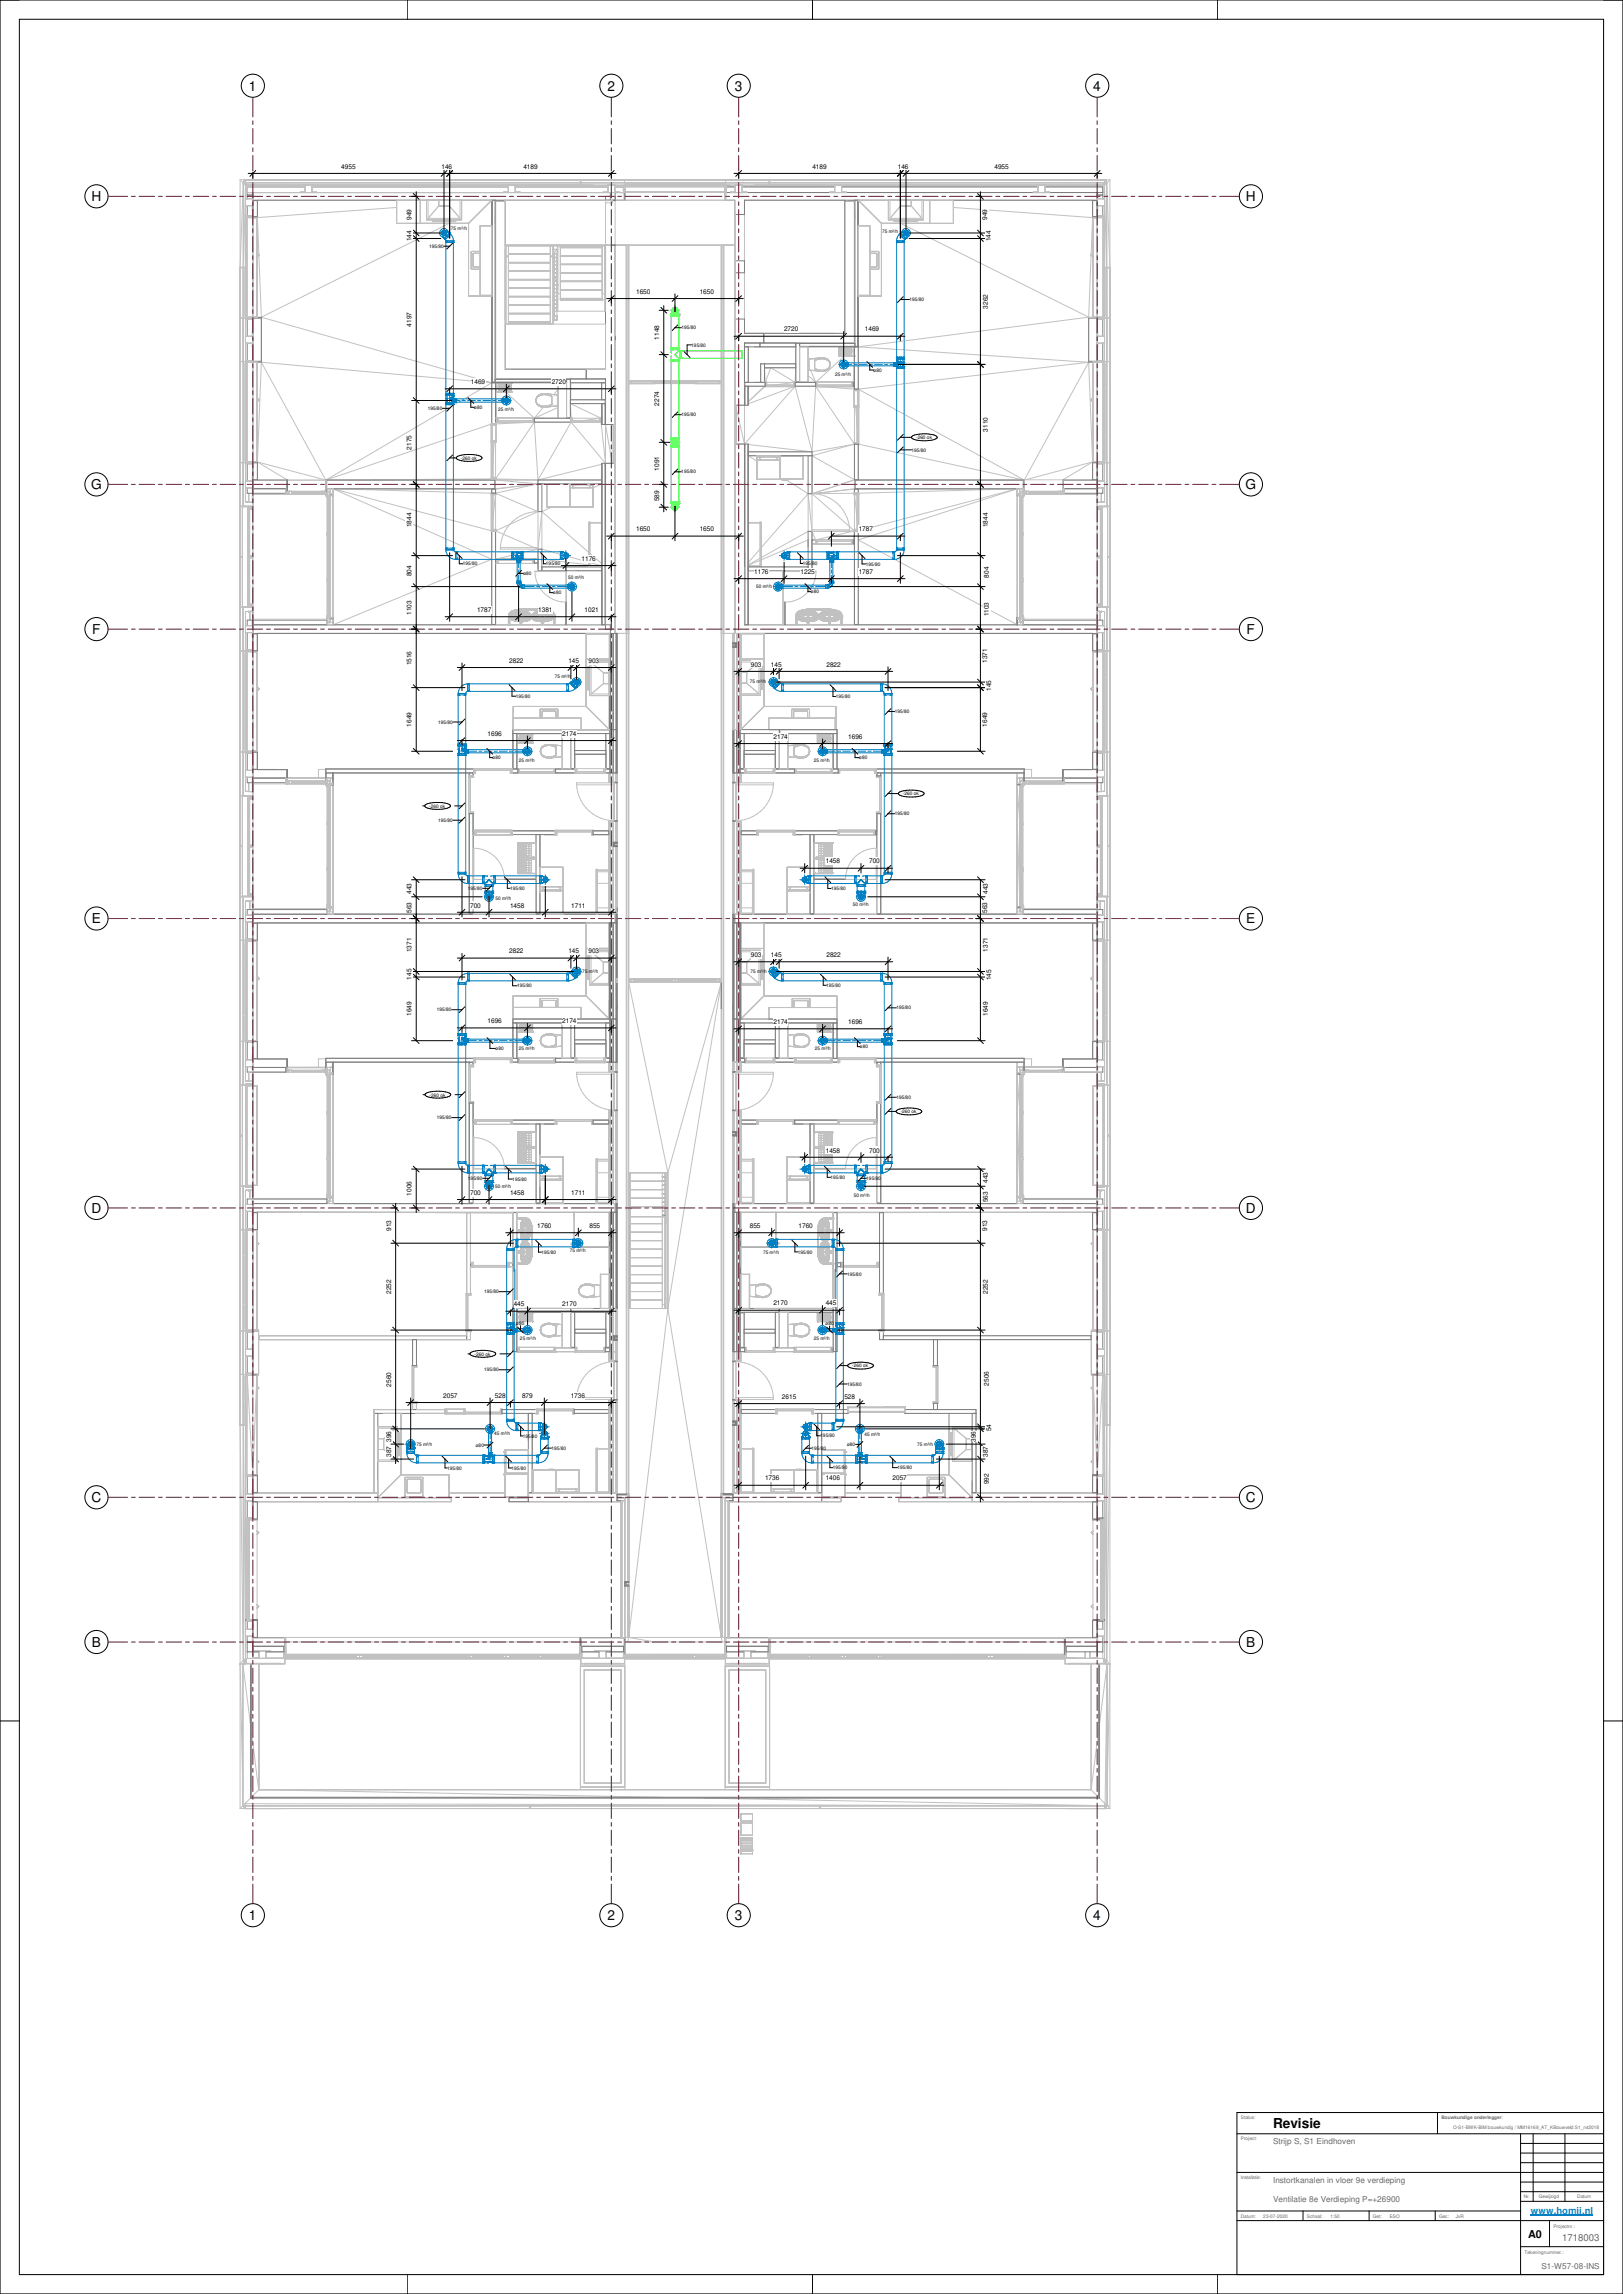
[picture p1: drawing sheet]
<svg xmlns="http://www.w3.org/2000/svg" width="841mm" height="1189mm" viewBox="0 0 841 1189" stroke-linecap="round" stroke-linejoin="round" font-family="sans-serif">
<defs><g id="words">
<g font-size="7.1">
<text x="129" y="47">1</text>
<text x="315" y="47">2</text>
<text x="381" y="47">3</text>
<text x="567" y="47">4</text>
<text x="47" y="104">H</text>
<text x="646" y="104">H</text>
<text x="47" y="253">G</text>
<text x="645" y="253">G</text>
<text x="48" y="328">F</text>
<text x="646" y="328">F</text>
<text x="48" y="478">E</text>
<text x="646" y="478">E</text>
<text x="47" y="628">D</text>
<text x="646" y="628">D</text>
<text x="47" y="778">C</text>
<text x="646" y="778">C</text>
<text x="48" y="853">B</text>
<text x="646" y="853">B</text>
<text x="129" y="995">1</text>
<text x="315" y="995">2</text>
<text x="381" y="995">3</text>
<text x="567" y="995">4</text>
<text x="660" y="1103">Revisie</text>
</g>
<text font-size="5.6" x="792" y="1160">A0</text>
<text font-size="5" fill="#666" x="809" y="1161">1718003</text>
<text font-size="4.9" fill="#007fff" x="793" y="1147">www.homij.nl</text>
<g font-size="4.2" fill="#666">
<text x="660" y="1111">Strijp S, S1 Eindhoven</text>
<text x="660" y="1131">Instortkanalen in vloer 9e verdieping</text>
<text x="660" y="1141">Ventilatie 8e Verdieping P=+26900</text>
<text x="799" y="1176">S1-W57-08-INS</text>
</g>
<g font-size="3.4">
<text x="177" y="87">4955</text>
<text x="229" y="87">146</text>
<text x="271" y="87">4189</text>
<text x="421" y="87">4189</text>
<text x="465" y="87">146</text>
<text x="515" y="87">4955</text>
<text x="213" y="114" transform="rotate(-90 213 114)">949</text>
<text x="512" y="114" transform="rotate(-90 512 114)">949</text>
<text x="213" y="125" transform="rotate(-90 213 125)">144</text>
<text x="513" y="125" transform="rotate(-90 513 125)">144</text>
<text x="330" y="152">1650</text>
<text x="363" y="152">1650</text>
<text x="512" y="160" transform="rotate(-90 512 160)">3262</text>
<text x="213" y="169" transform="rotate(-90 213 169)">4197</text>
<text x="406" y="172">2720</text>
<text x="448" y="172">1469</text>
<text x="342" y="176" transform="rotate(-90 342 176)">1148</text>
<text x="244" y="199">1469</text>
<text x="286" y="199">2720</text>
<text x="342" y="210" transform="rotate(-90 342 210)">2274</text>
<text x="512" y="224" transform="rotate(-90 512 224)">3110</text>
<text x="213" y="233" transform="rotate(-90 213 233)">2175</text>
<text x="342" y="244" transform="rotate(-90 342 244)">1091</text>
<text x="342" y="260" transform="rotate(-90 342 260)">589</text>
<text x="213" y="273" transform="rotate(-90 213 273)">1844</text>
<text x="330" y="275">1650</text>
<text x="363" y="275">1650</text>
<text x="445" y="275">1787</text>
<text x="512" y="273" transform="rotate(-90 512 273)">1844</text>
<text x="301" y="291">1176</text>
<text x="213" y="299" transform="rotate(-90 213 299)">804</text>
<text x="391" y="297">1176</text>
<text x="415" y="297">1225</text>
<text x="445" y="297">1787</text>
<text x="512" y="299" transform="rotate(-90 512 299)">804</text>
<text x="247" y="317">1787</text>
<text x="279" y="317">1381</text>
<text x="303" y="317">1021</text>
<text x="213" y="319" transform="rotate(-90 213 319)">1103</text>
<text x="512" y="319" transform="rotate(-90 512 319)">1103</text>
<text x="213" y="345" transform="rotate(-90 213 345)">1516</text>
<text x="264" y="343">2822</text>
<text x="295" y="343">145</text>
<text x="305" y="343">903</text>
<text x="389" y="345">903</text>
<text x="399" y="345">145</text>
<text x="428" y="345">2822</text>
<text x="512" y="343" transform="rotate(-90 512 343)">1371</text>
<text x="514" y="358" transform="rotate(-90 514 358)">145</text>
<text x="213" y="377" transform="rotate(-90 213 377)">1649</text>
<text x="512" y="377" transform="rotate(-90 512 377)">1649</text>
<text x="253" y="381">1696</text>
<text x="291" y="381">2174</text>
<text x="401" y="383">2174</text>
<text x="440" y="383">1696</text>
<text x="428" y="448">1458</text>
<text x="450" y="448">700</text>
<text x="213" y="463" transform="rotate(-90 213 463)">443</text>
<text x="512" y="463" transform="rotate(-90 512 463)">443</text>
<text x="213" y="473" transform="rotate(-90 213 473)">563</text>
<text x="244" y="470">700</text>
<text x="264" y="470">1458</text>
<text x="296" y="470">1711</text>
<text x="512" y="473" transform="rotate(-90 512 473)">563</text>
<text x="213" y="493" transform="rotate(-90 213 493)">1371</text>
<text x="264" y="494">2822</text>
<text x="295" y="494">145</text>
<text x="305" y="494">903</text>
<text x="389" y="496">903</text>
<text x="399" y="496">145</text>
<text x="428" y="496">2822</text>
<text x="512" y="493" transform="rotate(-90 512 493)">1371</text>
<text x="213" y="508" transform="rotate(-90 213 508)">145</text>
<text x="514" y="508" transform="rotate(-90 514 508)">145</text>
<text x="213" y="527" transform="rotate(-90 213 527)">1649</text>
<text x="512" y="527" transform="rotate(-90 512 527)">1649</text>
<text x="253" y="530">1696</text>
<text x="291" y="530">2174</text>
<text x="401" y="531">2174</text>
<text x="440" y="531">1696</text>
<text x="428" y="597">1458</text>
<text x="450" y="597">700</text>
<text x="512" y="613" transform="rotate(-90 512 613)">443</text>
<text x="213" y="620" transform="rotate(-90 213 620)">1006</text>
<text x="244" y="619">700</text>
<text x="264" y="619">1458</text>
<text x="296" y="619">1711</text>
<text x="512" y="623" transform="rotate(-90 512 623)">563</text>
<text x="203" y="638" transform="rotate(-90 203 638)">913</text>
<text x="278" y="636">1760</text>
<text x="305" y="636">855</text>
<text x="389" y="636">855</text>
<text x="414" y="636">1760</text>
<text x="512" y="638" transform="rotate(-90 512 638)">913</text>
<text x="203" y="670" transform="rotate(-90 203 670)">2252</text>
<text x="512" y="670" transform="rotate(-90 512 670)">2252</text>
<text x="266" y="677">445</text>
<text x="291" y="677">2170</text>
<text x="401" y="677">2170</text>
<text x="428" y="677">445</text>
<text x="203" y="719" transform="rotate(-90 203 719)">2560</text>
<text x="512" y="718" transform="rotate(-90 512 718)">2506</text>
<text x="230" y="724">2057</text>
<text x="256" y="724">528</text>
<text x="271" y="724">879</text>
<text x="296" y="724">1736</text>
<text x="405" y="725">2615</text>
<text x="438" y="725">528</text>
<text x="514" y="742" transform="rotate(-90 514 742)">54</text>
<text x="203" y="747" transform="rotate(-90 203 747)">396</text>
<text x="506" y="747" transform="rotate(-90 506 747)">396</text>
<text x="203" y="755" transform="rotate(-90 203 755)">387</text>
<text x="512" y="755" transform="rotate(-90 512 755)">387</text>
<text x="396" y="767">1736</text>
<text x="428" y="767">1406</text>
<text x="462" y="767">2057</text>
<text x="512" y="769" transform="rotate(-90 512 769)">992</text>
</g>
<g font-size="2.5">
<text x="234" y="119">75 m³/h</text>
<text x="457" y="121">75 m³/h</text>
<text x="222" y="128">195/80</text>
<text x="471" y="156">195/80</text>
<text x="353" y="171">195/80</text>
<text x="358" y="180">195/80</text>
<text x="433" y="195">25 m³/h</text>
<text x="453" y="193">ø80</text>
<text x="222" y="212">195/80</text>
<text x="246" y="212">ø80</text>
<text x="258" y="213">25 m³/h</text>
<text x="353" y="216">195/80</text>
<text x="475" y="228">-260 ok</text>
<text x="239" y="238">-260 ok</text>
<text x="472" y="234">195/80</text>
<text x="353" y="245">195/80</text>
<text x="240" y="293">195/80</text>
<text x="283" y="293">195/80</text>
<text x="416" y="293">195/80</text>
<text x="449" y="293">195/80</text>
<text x="271" y="298">ø80</text>
<text x="294" y="300">50 m³/h</text>
<text x="392" y="305">50 m³/h</text>
<text x="287" y="308">ø80</text>
<text x="420" y="308">ø80</text>
<text x="287" y="352">75 m³/h</text>
<text x="389" y="354">75 m³/h</text>
<text x="267" y="362">195/80</text>
<text x="433" y="362">195/80</text>
<text x="464" y="370">195/80</text>
<text x="227" y="375">195/80</text>
<text x="255" y="393">ø80</text>
<text x="269" y="395">25 m³/h</text>
<text x="422" y="395">25 m³/h</text>
<text x="445" y="393">ø80</text>
<text x="468" y="412">-260 ok</text>
<text x="222" y="419">-260 ok</text>
<text x="227" y="426">195/80</text>
<text x="464" y="423">195/80</text>
<text x="242" y="461">195/80</text>
<text x="264" y="461">195/80</text>
<text x="431" y="461">195/80</text>
<text x="257" y="466">50 m³/h</text>
<text x="442" y="470">50 m³/h</text>
<text x="302" y="504">75 m³/h</text>
<text x="389" y="504">75 m³/h</text>
<text x="268" y="512">195/80</text>
<text x="428" y="512">195/80</text>
<text x="226" y="524">195/80</text>
<text x="464" y="523">195/80</text>
<text x="257" y="544">ø80</text>
<text x="269" y="544">25 m³/h</text>
<text x="422" y="544">25 m³/h</text>
<text x="446" y="543">ø80</text>
<text x="223" y="568">-260 ok</text>
<text x="464" y="570">195/80</text>
<text x="226" y="580">195/80</text>
<text x="467" y="577">-260 ok</text>
<text x="242" y="612">195/80</text>
<text x="265" y="612">195/80</text>
<text x="430" y="611">195/80</text>
<text x="449" y="612">195/80</text>
<text x="257" y="615">50 m³/h</text>
<text x="442" y="620">50 m³/h</text>
<text x="281" y="650">195/80</text>
<text x="295" y="649">75 m³/h</text>
<text x="395" y="650">75 m³/h</text>
<text x="413" y="650">195/80</text>
<text x="439" y="661">195/80</text>
<text x="251" y="670">195/80</text>
<text x="268" y="686">ø80</text>
<text x="428" y="687">ø80</text>
<text x="269" y="694">25 m³/h</text>
<text x="422" y="694">25 m³/h</text>
<text x="246" y="703">-260 ok</text>
<text x="251" y="711">195/80</text>
<text x="442" y="709">-260 ok</text>
<text x="439" y="718">195/80</text>
<text x="256" y="744">45 m³/h</text>
<text x="216" y="749">75 m³/h</text>
<text x="247" y="750">ø80</text>
<text x="271" y="745">195/80</text>
<text x="425" y="745">195/80</text>
<text x="439" y="749">ø80</text>
<text x="448" y="744">45 m³/h</text>
<text x="475" y="749">75 m³/h</text>
<text x="286" y="751">195/80</text>
<text x="420" y="751">195/80</text>
<text x="232" y="762">195/80</text>
<text x="265" y="762">195/80</text>
<text x="432" y="761">195/80</text>
<text x="465" y="761">195/80</text>
</g>
<g font-size="2.5" fill="#666">
<text x="643" y="1098">Status:</text>
<text x="747" y="1098">Bouwkundige onderlegger:</text>
<text x="753" y="1103">O-S1-BWK-BIM bouwkundig / MM16169_AT_KBouwveld S1_rvt2018</text>
<text x="643" y="1109">Project:</text>
<text x="643" y="1129">Installatie:</text>
<text x="797" y="1139">Gewijzigd</text>
<text x="817" y="1139">Datum</text>
<text x="643" y="1150">Datum:</text>
<text x="655" y="1149">23-07-2020</text>
<text x="677" y="1150">Schaal:</text>
<text x="689" y="1149">1:50</text>
<text x="711" y="1150">Get:</text>
<text x="720" y="1149">ESO</text>
<text x="746" y="1150">Gec:</text>
<text x="754" y="1149">JvR</text>
<text x="805" y="1155">Projectnr.:</text>
<text x="790" y="1168">Tekeningnummer.:</text>
</g>
<text font-size="2.4" fill="#666" x="790" y="1139">Nr.</text>
</g></defs>
<g fill="none" stroke="#c1c1c1" stroke-width=".52">
<path d="M124 93v45M124 93h2M124 93l2 2M126 95l-2 43M126 95v168M126 95h1M126 95h.1M126 95l1 1M126 95v43M126 95v70M126 93l1 2M126 93v2"/>
<path d="M127 93h148M127 93h19M127 93v2M127 96v164M127 96l-1 42M127 95h.1M127 95v1M127 95h-1M127 95v1h198M127 95h445M146 93h-1M148 93h153v3"/>
<path d="M158 96v4M158 100h-2M158 97h-30v3h196M162 96v4M162 100h2M162 97h101M263 96v4M263 100h-2M267 96v4M267 100h2M267 97h48M275 93h150"/>
<path d="M301 95h-174M301 95h.1M301 93v3M301 95h23M303 93h19M315 96v4M315 100h-2M319 96v4M319 100h2M319 97h4M323 99h1M323 100v-4h53v4"/>
<path d="M324 93v3M324 95h.1M324 96h.1M324 96h52M324 98v6M324 99h52M324 96v8M324 97h52M325 96h.1M337 96h.1M362 96h1M362 96h.1"/>
<path d="M363 96h.1M375 96h.1M376 96v8M376 98v6M376 98h.1M376 99h.1M376 96h.1M376 95h.1M376 93v3M376 95h23M376 97h5M378 93h19"/>
<path d="M381 96v4M381 100h-2h8h-2M385 96v4M385 97h48M399 93v3M399 95h.1M399 95h173M433 96v4M433 100h-3h8h-2M436 96v4M436 97h102M538 96v4"/>
<path d="M538 100h-3h9h-3M541 96v4M541 97h30v3M552 93h-153v3M554 93h19M572 95v1h-197M572 95h.1M572 95h1M572 95v1M572 95h2M572 96v69M572 96l1 42"/>
<path d="M573 93l-1 2M573 93h-148M573 93h.1M573 93h2M573 93l1 2M573 95v168M573 95l-1 1M574 95v43l-1-43M574 95l1 43M574 95h-1M575 93v45M575 93l-1 2"/>
<path d="M127 113h.1M127 114h1M127 107h4M127 103h4M127 112h.1M127 113h1M127 112v2M128 113h5M128 113v51M131 113v-1h-3v53h3v-1M131 103v-2v8v-2M131 112v1"/>
<path d="M131 113v51M133 113v51M205 104v12h38M205 108l-72 5 1 19M218 104v12M221 104v10h18v-10M222 113h16M222 104v9M224 115h12M224 114v1M227 107l-5 6M227 107h6"/>
<path d="M227 104v3M233 116l-98 48M233 107l5 6M233 104v3M236 114v1M238 104v9M243 116v37M243 116l12-12h-122v61M249 117h6v36h-6zM257 104h.1M257 104v93M257 104v12"/>
<path d="M262 104h52v23h-52zM314 104h3v1h-3M439 104h.1M443 104v74M443 104h.1M443 104v9M445 117h6v36h-6zM457 116v37M457 116l-12-12h121v61M460 104v10h19v-10M461 104v9M461 113h17"/>
<path d="M463 115h12M463 114v1M464 114v1M464 115h11M464 115h-1M467 107h5M467 107l-6 6M467 104v3M467 116l97 48M472 107l6 6M472 104v3M475 114v1"/>
<path d="M478 104v9M482 104v12M494 104v12h-37M494 108l72 5-1 19M566 113v51M566 113h6M569 112v1M569 103h3M569 113v51M569 107h3M569 103v-2v8v-2M569 113v-1h3v53h-3v-1"/>
<path d="M571 113v51M572 113h.1M572 114h.1M572 112h.1M572 112v2M124 138h3M126 139h.1M126 139h-2v149h2M127 129h1M127 132h1M127 126h1M127 125h1"/>
<path d="M127 125v1M133 131l1 1-1 1M134 132l1 32M244 139h.1M244 131v8M244 131h.1M244 130v1M244 139l5 1M244 130h.1M245 132v6M245 138h.1M245 132h.1"/>
<path d="M245 138l4 1M245 131v1M245 131h4M245 131h.1M249 130h-5M262 127h55M262 129v37M262 133h1M263 132h22M263 136h22M263 127v41M285 133h2"/>
<path d="M285 127v41M287 127v41h-25v-41h51v34h-24v-34M287 127v2h2v-2M287 133h2M287 140h2M287 136h2M287 137h2M287 129h2v37h-2zM287 132h2M287 138h2M287 139h2M287 135h2"/>
<path d="M287 134h2M289 129l-2 2h2M290 133h22M290 128h22M290 127v28M290 137h22M312 127v28M312 137h-22M314 127v32M314 127h3M325 127v647M326 127v693"/>
<path d="M326 127v722M374 127v722M374 127v647M375 127v647M381 127h-62v-23h62v107M451 130h4M451 131h3M454 131h.1M454 131v1M454 132h.1M454 138l-3 1M454 132v6"/>
<path d="M454 138h.1M455 130h.1M455 139l-4 1M455 139h.1M455 130v1M455 131h.1M455 131v8M565 132l1 1M565 132l-1 32M566 131l-1 1M572 129h.1M572 133h.1"/>
<path d="M572 125h.1M572 126h.1M572 125v1M572 138h3M573 139h2v149h-1M574 139v26M127 152h1M127 151h1M127 151v1M243 154h12M263 145h22M263 149h22"/>
<path d="M263 158h22M263 154h22M263 140h22M285 141h-22M285 149h-22M287 144h2M287 152h2M287 158h2M287 141h2M287 156h2M287 147h2M287 160h2"/>
<path d="M287 146h2M287 143h2M287 142h2M287 145h2M287 148h2M288 150h.1M289 154h-2M289 148h.1M289 150h.1M289 150h-2M289 148v2M289 152h1"/>
<path d="M290 155h22M290 155h.1M290 150h22M290 142h22M290 146h22M312 152h1M312 155h.1M312 141h-22M312 150h-22M312 146h-22M445 154h12M572 151h.1"/>
<path d="M572 152h.1M572 151v1M124 167v18M126 165v22M127 163h1M127 165h.1M127 178h4M127 174h4M127 163v2M127 164h1M127 165h-3M128 164h7"/>
<path d="M131 165h4M131 174v-2v8v-2M131 165h.1M135 164v24M135 164l120 34M262 168h52v23h-52zM263 163h22M263 167h22M263 162h22M285 167h-22M287 166h2M287 161h2"/>
<path d="M287 164h2M287 161v3h2M386 173h47M386 165v-61h52v69M388 180v18M391 180h21v9h-18v9h-3M414 178h.1M414 178h29M414 178h4M435 180v5M435 180v4M435 180h.1"/>
<path d="M435 180v4h6M435 180h6M441 180h.1M441 180v5M441 180l1 5M442 180h.1M442 180l1 5M442 180v5M443 180h.1M443 180v5M443 180h-8M443 180v18h-2h1"/>
<path d="M443 180l-1 18M445 180v69M445 180l119 8M564 164v24M564 164l-119 16M564 164h8M564 165h5M569 178h3M569 174h3M569 165h.1M569 174v-2v8v-2M572 163h.1"/>
<path d="M572 164h.1M572 165h3M572 165h.1M572 163v2M572 165v22M574 165v22M575 167v18M124 187h3M126 187v53M127 189h1M127 188h.1M127 187v2"/>
<path d="M127 187h.1M128 188v51M131 188v-1h-3v53h3v-1M131 187v1M131 188v52M133 188v51M135 188h-2v61h179M135 188l34 61M135 188l-2 51M135 188l120 10M135 188h-8M255 198l-86 51"/>
<path d="M255 198v51M257 198v19h1M257 198v21M257 198v1M257 199h.1M257 199h8M257 199v4M258 199l-1 4M258 199h7M258 199h.1M258 199v4M258 199l1 4"/>
<path d="M259 199v4M259 199h6v4M259 199h5M259 199v3M259 200h5M259 200v2M259 200v2v-2M264 200v2h-4M264 200v2h-5M264 200h-5M264 200v2M264 199h-5v3h5"/>
<path d="M264 199v3M264 199v4M264 199l1 4M265 199h-7M265 199v4M265 199h-6M265 199h.1M265 191h49M289 198h5v19h-5zM289 198v19M294 196l-37 1M294 196v1"/>
<path d="M294 196l-5 1M294 196l-1 1M296 198h16v9h-16zM326 197h48M326 199h48M326 198h1M327 197v2M327 198h11M338 197v2M338 198h1M339 197v2h21v-2M340 199h.1"/>
<path d="M341 198h18M341 197v2M359 197v2M360 199h.1M360 198h1M361 197v2M361 198h11M372 197v2M372 198h2M386 198v126M396 198h1v2M397 198v2"/>
<path d="M399 191h-3l1 7M399 191l-2 7M399 191l13 7M412 198v2M412 198l-15 2M412 198h.1M412 191v7M412 191h-16v7h27M414 198h-3v2M414 198h-2M414 198h5M419 198h.1"/>
<path d="M419 198h-5v-18h5v18M419 189h.1M419 198h4M419 195l4 3M420 192l3 6M422 191l1 1M422 187h.1M422 187v4l1 1M422 191h1M422 198h20M423 198v2M423 191l1 1"/>
<path d="M423 186l-1 1M423 192h1M423 186v1M423 187h-1M423 192h.1M423 191h.1M424 186h-1M424 186l-1 1M424 192h.1M424 192h1M424 186h.1M424 192h2"/>
<path d="M425 186h-1M425 185v1M425 185l-6 1v6h6M425 185l-1 1M425 192h1M425 192h.1M426 192h.1M426 192h-1M426 185l1 1M426 185l-2 1M426 186h.1M426 186h-2"/>
<path d="M426 186h2M426 186h-1M426 186h1M427 186h1M427 192h-1M427 186h.1M427 192h.1M428 192h.1M428 192h-1M428 186h.1M428 186l1 1M428 191v1"/>
<path d="M429 191l-1 1M429 187h1M429 191h.1M429 191h-1M429 187h.1M430 187v1M430 191h.1M430 191h-1M430 187v2M430 187h.1M430 190h.1M430 190v1"/>
<path d="M430 188v1M430 189h.1M430 189v1M430 189l-1 2M430 188h.1M435 184h6M435 185h8M435 184h.1M435 185h.1M435 184v1M435 181v3h6M435 181h6v3"/>
<path d="M436 184h4M436 181v3M436 181h4M436 181h4v2v-2M436 183l4 1M436 181v2M436 183h4M436 182v1h4M436 182h4v1h-4zM436 182h3M436 182h2M437 185h4"/>
<path d="M437 182h1M437 182h-1M438 182h-2h1M438 182h-1M438 185l-15 13M438 182v1M438 182l-2 1h2M438 182h.1M438 183h.1M438 183h-2h3M438 183h1M438 182l1 1"/>
<path d="M438 182h1M439 182v1M439 182h-1M440 182v1M440 181v2M440 181h-4v2h4M440 181v3M440 184h-5M440 181l1 3M441 181h-6v3M441 184h-6h6M441 181v3"/>
<path d="M441 180v4M441 181h-6M441 184h-6M441 180h-6v4M441 180h-6M441 185h.1M441 184h.1M441 198v2M442 198l1 4M442 185h.1M443 185h.1M564 188h2v61h-15l15-10"/>
<path d="M564 188l-33 61M564 188l2 51M564 188l-119 14M564 188h8M566 188v51M569 187v1M569 188v52M569 188v-1h3v53h-3v-1M571 188v51M572 189h.1M572 187h.1M572 188v52"/>
<path d="M572 187v2M574 187v53M575 187h-3M127 200h1M127 201h1M127 200v1M133 206h.1M133 208h.1M133 206l1 1-1 1 1-1zM255 219v29M257 220h-2l-86 29M257 219v10h-2"/>
<path d="M257 203h8M257 203h.1M257 219h20M257 217h20M257 219v1M258 219h-1M258 219v-1h18v1M258 219h-1v1M258 217v1M258 203h.1M258 203h7M259 203h6"/>
<path d="M259 203h5M259 202h5M260 200h3v2M260 200v2M260 202h3M260 200h3M260 200v1M260 201h1M260 200v1h3l-3 1M261 201h.1M261 201h-1M261 201h1"/>
<path d="M262 201h-2M262 201h.1M262 201h1h-1M262 203l15 14M262 201h1M263 201h-1M263 200l-1 1M263 200h-3l1 1M263 200v2M264 200h-4v2M264 202l-5 1M265 203h-7"/>
<path d="M265 203h.1M273 219l-16 1M276 217v1M276 219h35M277 217h-1h6M277 217v2M277 219l-20 29M277 219l2 30M278 208h.1M278 208v1M278 208l1 2M278 207v1"/>
<path d="M278 207h.1M278 206v1M278 206h.1M278 209l1 1M278 206v2M278 209h.1M279 205l-1 1M279 205h.1M279 210h1M279 210l1 1M279 210h.1M280 210v1"/>
<path d="M280 205h-1M280 205h.1M280 210l1 1M280 210h.1M280 211h1M280 204v1M280 204h.1M280 210h1M281 211h1M281 204h-1M281 204v1M281 210l1 1"/>
<path d="M281 210v1M281 205h-1M281 211h.1M282 211l-5 6M282 205h1M282 205h-1M282 204h-1M282 204h1M282 211h.1M282 211h2M282 211h1M282 204v1"/>
<path d="M282 204l1 1M282 204h.1M283 204h1M283 205h1M283 211h.1M283 211h1M283 211h-1M283 204l6 1v5l-6 1M283 204h.1M283 204v1M283 204l1 1M284 205h.1"/>
<path d="M284 204v1M284 204h.1M284 211h-1M284 210v1M284 210l-1 1M284 210h.1M284 205h1M284 211h.1M284 204l1 1M285 210h.1M285 210h-1M285 205h.1"/>
<path d="M285 205l1 1M285 205h1M285 210l-1 1M286 210h.1M286 210h-1M286 205v5M289 211l-12 6M289 202l-2 3M289 217h-12M295 217h17h-1v1M296 217h.1M296 209v8"/>
<path d="M296 209h16M296 209l15 8M296 219h16M296 217v2M296 217h-2h3v2M296 219l18 21M296 219l-17 30M297 218h14v1M311 217v2M311 217l-15 2M311 219l3 21M312 216l-1 1"/>
<path d="M314 220h.1M314 209v1M314 207v117M381 210v20M381 210h5M381 211v-1v1M381 211l5 19M386 200v10M386 209v1M386 210h.1M388 200h.1M388 200h8"/>
<path d="M388 200v2M396 200h27M396 200h16M397 200h-1M397 200l-9 8 8-8M397 200h14M412 200l-24 9M412 200l-26 30M412 200l9 34M422 200h20M423 200l20 30M423 200l-2 34"/>
<path d="M423 200h19M425 200l18 2M442 200h1v2M443 210h2M443 202h2M443 210v70h-1M443 201v10h1M443 210l2 20M444 202v8M445 202l86 47M445 201v29M445 211h-1v19h1"/>
<path d="M566 206l-1 1 1 1M566 208h.1M566 206h.1M572 201h.1M572 200h.1M572 200v1M124 240h3M126 240v22M126 240h1M127 227h1M127 238h1M127 226h1"/>
<path d="M127 238v2M127 239h1M127 226v1M127 240h.1M128 239h5M131 240h2M133 237h.1M133 239l36 10M133 239l16 10M255 220h2M255 229v19M255 229h2"/>
<path d="M255 220v9M256 229l-1 19M257 229v61M314 220h3v20M314 220l3 20M318 221h1M318 239h1M319 220h-1v20M319 220h-1M319 240h-1h1M381 230h.1M381 229h.1"/>
<path d="M381 230h5M381 229v99M381 229v1M386 230v1M386 230h.1M388 234h33M388 230l33 4M392 236h24v12h-24zM392 236v2h12v-2M393 236v1M393 237l1 1M393 237h-1"/>
<path d="M395 237h-2M395 236v1M398 237h-3M398 237h3M398 236v1M401 237h2M401 236v1M403 236v1M403 237l-1 1M403 237h1M404 236v12M419 236h-31l4 3"/>
<path d="M421 234v46h2M443 230h2M443 230l-22 6 22 13M443 230l-22 4M444 229h-1v1M445 230l86 19M566 239l-35 10M566 240h3M566 237h.1M572 227h.1M572 239h-6M572 238h.1"/>
<path d="M572 239h.1M572 226h.1M572 240h1M572 240h.1M572 238v2M572 226v1M574 240v22M575 240h-3v20h-3M124 242v18M127 253h4M127 249h4M129 256v4h-2"/>
<path d="M131 249v-2v8v-2M131 256v65M131 256h38M131 257v3M131 256h.1M148 253h1M149 255h20M149 249v4M149 249h.1M149 249v7M149 255v-1h-1v2M149 255v1"/>
<path d="M150 255v1M151 255v1M151 255h16M151 256h.1M151 256h16M151 255h.1M167 256h.1M167 255h.1M167 255v1M168 255v1M169 256v1M169 257h.1"/>
<path d="M169 255v2h2M169 249v7M169 255v-1h1l-1 2M169 257h3M169 249v4M169 253h2v3M169 258h2M169 256v67h2v-2M169 256h3v1h-1M170 255h1M170 255h1v2M170 258v18v-18v18"/>
<path d="M171 257v63M171 257h.1M173 253l84 3M173 253l82 37-82 34zM173 253l82 22M173 253h82M255 256v19M255 255v20M255 253v71M255 248l-86 1M255 248h2M255 249h24"/>
<path d="M255 249l24 2M255 247h2v1M257 256l-2 19M257 256l22 9M257 255v1h-2M257 248l22 1M257 253h-85v71M257 253h-2M279 249v36M279 251l-22 2M279 251l-22 5M281 251h1"/>
<path d="M283 251v12h24v-12h-12v12M297 251h.1M297 251v2M297 251h-2M298 251h-1M298 251h.1M301 251h3M301 251h-3M301 251h.1M304 251h2M304 251h.1M306 251l-1 2"/>
<path d="M306 251h1M306 251h.1M307 251v2h-12M312 241l-33 8M312 251l-5 2M314 240h3M314 240v1M314 240h.1M393 248v1M398 248v1M404 248v1M404 248h.1"/>
<path d="M405 248l1 1M405 248v1M406 248v1M406 248h.1M406 249h.1M407 248h.1M407 248v1M407 249h.1M407 249l12 7M408 248h.1M408 248v1M408 249h.1"/>
<path d="M419 256v19M419 256h2M419 256l-24 28M419 256l2 19M421 256l22 19M421 256a20 20 0 0 1 19 19M443 256l2 19M443 256h-22M443 253h84v71M443 255v1h1M443 249l-22 7M443 249h2"/>
<path d="M443 253h2v71M443 253l-22 3M445 255v20M445 249h-2M445 256h-1v19h1M527 253l-84 3M527 253v71M527 253l-82 22M527 253l-82 27 82 44M528 257h.1M528 255h2M529 257v63"/>
<path d="M529 258h1M530 258v18l-1-18v18M530 255h-1v2M530 257h.1M530 256h39v65h-42v-1h2M530 256v67h-1v-2M530 256v1M530 256h-3v1h2M530 255h21M531 257h.1M531 249v4M531 257h-4"/>
<path d="M531 253h-3v3M531 255l-1-1v2M531 249h-88M531 249v8h-2M531 249h20v7M531 256v1M532 255v1M533 256h.1M533 256h15M533 255h15M533 255v1M533 255h.1"/>
<path d="M548 256h.1M548 255v1M548 255h.1M550 255v1M551 255v-1v2M551 249v4M551 253h.1M568 256h.1M569 253h3M569 257v3M569 249h3M569 249v-2v8v-2"/>
<path d="M571 256v4M575 242v18M124 262h7M126 262v1M127 262v1M127 260h4M128 263h.1M128 263v52M129 262v1M129 263v52M131 263h-5v52h5M131 263h-1v1h1"/>
<path d="M169 276h2M169 277h2M170 277v23v-23M255 275h2M255 274h2v1M257 275l22 10M279 265l-22 10M279 265h2M279 265a19 19 0 0 0-20 20M281 265v20M281 265l-2 20M281 265l24 21"/>
<path d="M286 263l-5 2M292 263h.1M293 263h-1M293 263h.1M294 263h.1M296 263h.1M301 263h.1M305 271v23M306 271h6zM306 271v22h2M306 271h-1M306 271h-1v23"/>
<path d="M307 263h.1M388 271h6zM394 271h.1M394 271v22M394 271v23M419 275h21M419 275l-24 14M421 275l2 5M421 275h19M422 280h20M423 280h.1M423 280v2h-2v14h-15v28"/>
<path d="M442 280h-19M443 275l-1 5v2h1v42h2M443 275h2M443 275l-19 5M443 275h-22M444 274h-1v1M529 276h1M529 277h1M529 277v23h1v-23M569 263h5v52h-5M569 262h6M569 263h1v1h-1"/>
<path d="M570 263v52M571 262v53M571 263h.1M571 263v52M572 262v1M574 262v1M126 289h-2v149h2M131 288h-1v1h1M169 300h2M257 290h1M257 292h20M257 290h20"/>
<path d="M257 290v2v32h-2M258 290h18M258 290v2M259 285h22M276 290v2M277 290v2h2v3M277 296h16zM277 296a16 16 0 0 0 8 14M279 285v5h-3M279 285l-22 5M279 284h-20v1M279 296h14v28"/>
<path d="M281 290l24 3M281 285l24 6M281 294h31M299 296h13M305 293h1M306 293l6 1zM306 287l6 5M306 292l5 1M306 281v1M306 294h.1M314 294h.1M314 288v6"/>
<path d="M386 294h.1M386 287v7M386 293v1M388 296h11M388 293l6 1zM388 294h31M394 293h.1M394 294h.1M394 285l-6 7M394 289l-6 4M394 290l-6 3M407 296h16z"/>
<path d="M419 283v-3l-24 10M422 282h20M423 296a16 16 0 0 1-7 14M423 280v2M441 280v2M529 300h1M569 288h1v1h-1M574 289h1v149h-1M124 315h7M124 317v18M126 315v22M126 315v98"/>
<path d="M126 315h.1M127 317h2v4M127 315h.1M127 317v93M128 315h.1M129 315h.1M131 313h-1v1h1M131 317h-4M169 319h2M169 301h2M169 320h3M169 320h2"/>
<path d="M170 302h.1M170 302v16h1v-16M170 302h1M170 302v16M171 302v16M171 302h.1M171 320v2h-2M263 319h.1M263 319h5M263 319v5M264 319v5M264 318h.1"/>
<path d="M264 318l-1 1M264 318v1M264 319h.1M264 318h1M264 319h1M265 318h.1M265 318l-1 1M265 318v1M265 317h.1M265 319h.1M265 319v2M265 317l-1 1"/>
<path d="M265 317v1M265 318h1M265 319v1M265 317h1M265 319h1M266 317h.1M266 317h-1M266 318h-1M266 318h.1M266 318v1M266 318l-1 1M266 317l-1 1"/>
<path d="M266 319v1M266 319h.1M266 317v1M266 319h1M266 318h1M267 318h.1M267 318l-1 1M267 318h-1M267 319h.1M267 319h-1M267 318v1M267 319v1"/>
<path d="M267 317h.1M267 319h1M268 319v3M268 316h.1M268 316l-3 1M268 316l-2 1M268 316v1M268 317h.1M268 317l-2 1M268 317h-2M268 317h4M268 317v1"/>
<path d="M268 317l-1 1M268 318h.1M268 318h-1M268 318l-1 1M268 318l1 1M269 319h.1M269 319h-2M269 319h-1M269 316h.1M270 320h.1M270 316h.1M270 316h-2"/>
<path d="M270 316l-2 1M270 318h-2M270 318h2M270 319h-1M270 319h1M270 317l-2 1M270 317h-2M270 317h2M270 316h11M270 317l2 1M270 318l-1 1M270 318l3 1"/>
<path d="M270 318h1M270 316v3M271 319h1M271 319h.1M271 319h-2M271 318l2 1M271 318v1M272 318h1M272 318h-1M272 318h.1M272 317l1 1M272 317v1"/>
<path d="M272 317l2 1M272 317h.1M272 317h-4M272 317h2M272 319h3M272 319v3M272 319v1M272 319h.1M273 319h.1M273 319h-1M273 319v1M273 318v1"/>
<path d="M273 318h1M273 318h.1M273 319h1M274 318v1M274 318l-1 1M274 318h.1M274 318h-1M274 319v1M274 319h-1M274 319h.1M274 317v1M274 317h.1"/>
<path d="M274 318h1M274 318l1 1M275 319v2M275 319h-1M275 318v1M275 318h-1M275 318h.1M275 319h.1M276 319h3M276 319v2M276 319h.1M276 318v1"/>
<path d="M276 318h.1M276 319h1M276 318h1M277 318l-1 1M277 318h.1M277 318h-1M277 319h.1M277 319v1M277 318v1M277 317l-1 1M277 317h.1M277 317v1"/>
<path d="M277 319h1M277 318h1M277 318l1 1M278 319v1M278 319h.1M278 318h-1M278 318h.1M278 319h-1M278 318v1M278 319h1M279 319v3M279 319h.1"/>
<path d="M279 319h-1M279 317h4M279 317h-2M279 317h.1M279 317l-2 1M279 317l-1 1M279 317v1M279 318h-1M279 318h.1M279 318l-1 1M279 318h1M280 318l-2 1"/>
<path d="M280 318v1M280 319h-1M280 319h.1M281 320h.1M281 316h.1M281 316h2M281 316l2 1M281 318h2M281 318h-2M281 319h1M281 319h-1M281 317l2 1"/>
<path d="M281 317h2M281 317h-2M281 317l-2 1M281 316v3M281 318h1M281 318l1 1M281 318h-1M281 316h-13M281 316h-11M282 316h.1M282 319h1M282 319h.1"/>
<path d="M282 319h2M282 318v1M282 318l2 1M283 318h-1M283 318l1 1M283 318h.1M283 318h1M283 317v1M283 317l1 1M283 317l2 1M283 317h.1M283 317h2"/>
<path d="M283 316l2 1M283 316v1M283 316h.1M283 316l3 1M283 319h4M283 319v3M284 319h-1M284 319v1M284 319h.1M284 317h.1M284 318v1M284 318h.1"/>
<path d="M284 318h1M284 319h1M285 319h-1M285 319h.1M285 309a16 16 0 0 0 8 3M285 318h.1M285 319v1M285 318l-1 1M285 318v1M285 318h-1M285 317v1M285 317l1 1"/>
<path d="M285 317h.1M285 318h1M285 317h1M285 319h1M286 318h-1M286 318l-1 1M286 318v1M286 317h.1M286 317h-1M286 319l-1 1M286 318h.1M286 319h-1"/>
<path d="M286 319h.1M286 317v1M286 319v2M286 318l1 1M286 317l1 1M286 319v1M287 318v1M287 318h.1M287 318h-1M287 319h.1M287 319v5M287 319h-1"/>
<path d="M412 319h4M412 319v5M412 318h.1M412 318v1M412 318l1 1M413 319h.1M413 319v5M413 319h-1M413 318h.1M413 318v1M413 318h-1M413 318h1"/>
<path d="M413 317h.1M413 317v1M413 319h1M413 319l1 2M413 317h1M414 319h.1M414 319h-1M414 317h.1M414 317l-1 1M414 319v2M414 318l-1 1M414 318h.1"/>
<path d="M414 318v1M414 317v1M414 317h-1M414 319v1M414 319h1M414 318h1M414 318l1 1M414 317h1M415 317h.1M415 317h-1M415 317l-1 1M415 318h.1"/>
<path d="M415 318h-1M415 319v1M415 319h.1M415 317v1M415 318v1M415 319h1M415 318h1M416 319h.1M416 319h-1M416 309a16 16 0 0 1-9 3M416 318v1M416 318l-1 1"/>
<path d="M416 319v1M416 317h.1M416 319v3M416 316h.1M416 316l-2 1M416 316h1M417 316h.1M417 316l-2 1M417 316l-3 1M417 316v1M417 317h4M417 317h-2"/>
<path d="M417 317h.1M417 317l-2 1M417 317v1M417 318h.1M417 318h-1M417 318h-2M417 318l-1 1M417 318v1M417 319h.1M417 319h-1M418 316h.1M418 320h.1"/>
<path d="M419 320h.1M419 320h-1M419 318h-2M419 318h1M419 316h.1M419 316h-2M419 316l-2 1M419 316h-3M419 317l-2 1M419 317l1 1M419 319h-2M419 319h1"/>
<path d="M419 317h-2M419 317h2M419 316h11M419 316v3M419 318l-2 1M419 318l2 1M420 319h1M420 319h.1M420 319h-3M420 318l2 1M420 318v1M420 318h2"/>
<path d="M420 318h.1M421 317l1 1M421 317l-1 1M421 317h.1M421 317l2 1M421 317h2M421 319h3M421 319v3M421 319h.1M421 319h1M422 319h-1M422 319h.1"/>
<path d="M422 319v1M422 318v1M422 318h.1M422 318h1M422 318l1 1M423 318h.1M423 318h-1M423 319h.1M423 319h-1M423 317v1M423 319v1M423 318v1"/>
<path d="M423 318h1M423 319v2M423 318l1 1M424 318v1M424 318h-1M424 319v2M424 319h-1M424 319h.1M424 319v1M425 319v2M425 319h2M425 319h.1"/>
<path d="M425 318h.1M425 318v1M425 318h1M425 319v1M425 319h1M426 318h.1M426 318h-1M426 318v1M426 318l-1 1M426 319v1M426 319h.1M426 317l-1 1"/>
<path d="M426 317h.1M426 317v1M426 318h1M426 319h1M427 318h-1M427 318h.1M427 318l-1 1M427 318v1M427 319v1M427 319h.1M427 319h-1M427 319v3"/>
<path d="M428 317h.1M428 317h-2M428 317h4M428 317l-2 1M428 317v1M428 318h.1M428 318h-1M428 318l-1 1M428 318l1 1M429 319h.1M429 319h-2M429 319h2"/>
<path d="M430 320h.1M430 316h2M430 316h.1M430 316l2 1M430 318h2M430 318h-2M430 316l-2 1M430 317l-2 1M430 317l2 1M430 317h2M430 317h-2M430 319h1"/>
<path d="M430 319h-1M430 316v3M430 318h1M430 318l1 1M430 316h-11M431 319h1M431 319h.1M431 318l1 1M431 318l2 1M431 318v1M432 318l1 1M432 318h-1"/>
<path d="M432 318h1M432 318h.1M432 317l1 1M432 317v1M432 317h.1M432 317l2 1M432 317h2M432 316h.1M432 316l2 1M432 316v1M432 319v3M432 319h4"/>
<path d="M432 319h.1M432 319v1M433 317h.1M433 319h-1M433 319h.1M433 319v1h-1M433 318v1M433 318h.1M433 318h1M433 319v1M433 319h1M433 318l1 1"/>
<path d="M434 318h-1M434 318h.1M434 319h-1M434 319h.1M434 319v1M434 317v1M434 317l1 1M434 318v1M434 317h.1M434 317h1M434 318h1M434 318l1 1"/>
<path d="M435 319h-1M435 319h.1M435 318v1M435 318h-1M435 319v2M435 317h.1M435 317v1M435 317l-1 1M435 318h.1M435 317l1 1M435 318l1 1M436 319h.1"/>
<path d="M436 319h-1M436 318v1M436 319v5M436 318h.1M436 318h-1M527 320h3M529 301h1M529 319h1M529 320h1M529 320v2h1M529 302h.1M529 302v16h1v-16"/>
<path d="M529 302h1M529 302v16M530 302h.1M530 320h.1M569 313h1v1h-1M569 315h6M569 317h3M571 315h.1M572 317h-2v4M572 315h.1M572 317v93h-3M573 315v98"/>
<path d="M574 315h.1M574 315v22M575 317v18M124 337h3M126 337v53M127 338h.1M127 339h1M127 328h4M127 324h4M127 337v2M127 337h.1M128 338v51"/>
<path d="M131 338v-1h-3v53h3v-1h2h-5M131 324v-2v8v-2M131 337v1M131 338v51M131 321h.1M133 338h-6M133 338v52M169 321h.1M169 323h3M169 324h143M171 320h1v1h-41M171 321v2"/>
<path d="M171 324h.1M171 320h.1M263 324h.1M263 320h.1M263 320h24M264 324h.1M264 320h.1M265 321h.1M265 321h1M265 321l1 1M265 320v1M265 320l1 1"/>
<path d="M266 321h-1M266 321h.1M266 320h-1M266 320v1M266 322h1M266 321h1M266 321l1 1M266 320h.1M266 321l2 1M267 321h.1M267 321h-1M267 321l-1 1"/>
<path d="M267 322h1M267 322h.1M267 320l-1 1M267 320h.1M267 321h3M267 321v1M267 321h1M267 320l3 1M267 320v1M267 320h-1M268 322h1M268 322h2"/>
<path d="M268 320h-1M269 322v1M269 323h.1M269 323h1M269 322h.1M270 322h.1M270 322h-1M270 321h-3M270 321v1M270 320v2M270 321h.1M270 321h3"/>
<path d="M270 322h2M270 322v1M270 323h.1M272 320h1M272 320l1 1M272 320h.1M273 321h.1M273 320l-3 1M273 320v1M273 320h.1M273 321h-3M273 321v1"/>
<path d="M273 321h-1M273 322h-1M273 322h.1M273 321h1M273 320h1M274 321l-2 1M274 320h.1M274 320l-1 1M274 321v1M274 322h.1M274 322h-1M274 321h.1"/>
<path d="M274 321h-1M274 320l1 1M274 320v1M274 321h1M275 321h.1M275 321h-1M276 321h.1M276 321h1M277 321h-1M277 321h.1M277 321v1M277 320l-1 1"/>
<path d="M277 320v1M277 321h1M277 320h.1M277 322h1M277 322h.1M278 320h-1M278 320h.1M278 321h-1M278 321h.1M278 320l-1 1M278 320v1M278 321l-1 1"/>
<path d="M278 322h1M278 322h.1M278 321h1M278 321v1M278 321l1 1M278 321h3M278 320l3 1M278 320h1M279 320h.1M279 320l-1 1M279 320h-1M279 322h2"/>
<path d="M281 322v1M281 323h.1M281 322h-2M281 322h.1M281 320v2M281 321h.1M281 321v1M281 321h3M281 322h2M281 322l1 1M282 323h.1M282 323h-1"/>
<path d="M284 320v1M284 320h.1M284 320h1M284 321h.1M284 320l-3 1M284 321h-1M284 321h-3M284 321v1M284 321l-1 1M284 322h-1M284 322h.1M284 321l1 1"/>
<path d="M284 321h1M284 320l1 1M285 320h.1M285 320h-1M285 321h.1M285 321h-1M285 320v1M285 322h.1M285 322h-1M285 321h1M285 321l-2 1M285 321v1"/>
<path d="M285 320l1 1M286 321h.1M286 321h-2M286 321l-1 1M286 321h-1M286 320v1M287 324h.1M287 320h.1M316 329l-183-1v71h16M318 328v50M320 328v446h6M326 328h-7v-201h62v201"/>
<path d="M374 328h192v71h-15v2M380 328v446h-6M380 334h1v1h-1M380 328v193M380 328v50M382 328v50M383 328v50M384 328v50M384 328h12v38M388 324h142M412 320h24M413 320h.1"/>
<path d="M414 321h.1M414 321h2M414 321l1 1M414 320v1M414 320l1 1M414 321l2 1M415 321h-1M415 321h.1M415 320h-1M415 320v1M415 321h1M415 322h1"/>
<path d="M415 320h.1M415 321h3M415 320l1 1M416 321h-1M416 321h.1M416 322h.1M416 320h-1M416 320h.1M416 321v1M416 321h2M416 320l3 1M416 320v1"/>
<path d="M416 320l-1 2M416 320l-1 1M416 322h2M418 323h.1M418 323h1M418 322v1M418 322h.1M418 322h1M418 320h1M419 321l-1 1M419 321h.1M419 320l-1 2"/>
<path d="M419 320v2M419 321v1M419 321h2M419 321h3M419 322h.1M419 322h2M419 322v1M419 323h.1M421 320v1M421 320h1M421 320l1 1M421 320h.1"/>
<path d="M421 321h.1M421 321h1M422 320l-3 1M422 320v1M422 321h-3M422 321h.1M422 321l-1 1M422 321v1M422 320h.1M422 321h-1M422 322h-1M422 322h.1"/>
<path d="M422 321h1M422 321l1 1M422 320h1M423 322h.1M423 321h-1M423 321h.1M423 322h-1M423 320h.1M423 320v1M423 321h1M423 321v1M424 321h.1"/>
<path d="M424 321h-1M424 320v1M425 321h.1M425 321h1M425 321l1 1M425 320v1M425 320l1 1M426 321h-1M426 321h.1M426 320h-1M426 320v1M426 322h1"/>
<path d="M426 321h1M426 321l1 1M426 320h.1M426 321v1M426 321h4M426 320l1 1M427 321h.1M427 321h-1M427 322h.1M427 320h.1M427 321v1M427 321h3"/>
<path d="M427 320l-1 2M427 320v1M427 320h-1M427 322h2M427 322h3M429 323h.1M429 322v1M429 322h.1M430 322h.1M430 322h-1M430 321h.1M430 320v2"/>
<path d="M430 321v1M430 321h3M430 322h2M430 322v1M430 323h.1M430 323h-1M432 320h1M432 320h.1M432 320l1 1M433 321h.1M433 320v1M433 320l-3 1"/>
<path d="M433 320h.1M433 321v1M433 321h-3M433 321l-1 1M433 321h-1M433 322h-1M433 322h.1M433 320h1M433 321h1M434 320l-1 1M434 320h.1M434 321v1"/>
<path d="M434 321l-1 1M434 321h-1M434 321h.1M434 322h-1M434 320v1M434 320l1 1M434 321h1M435 321h-1M435 321h.1M436 320h.1M436 324h.1M527 323h3"/>
<path d="M528 321v2M528 324h.1M528 320h.1M529 321v1M530 321h.1M566 338v52M566 338h6M566 338h.1M568 321h.1M569 328h3M569 337v1M569 324h3"/>
<path d="M569 338v51M569 324v-2v8v-2M569 338v-1h3v53h-3v-1M571 338v51M572 339h.1M572 337h.1M572 337v2M572 338h.1M574 337v53M575 337h-3M127 351h1M127 350h1"/>
<path d="M127 350v1M133 356l1 1-1 1M304 342h12v-13h-12v37M305 345v12M305 345h1M305 345l1 1M305 357h1M305 357h.1M306 342h10v18h-10zM306 343h10M306 343v17M306 343l7 6"/>
<path d="M306 360h10M313 354l-7 6M313 354h3M313 349v5M313 349h3M384 354h3M384 343h9M384 348h3M384 359h9M384 342h10v18h-10M384 342h12M387 354l6 5"/>
<path d="M387 348v6M393 343l-6 5M393 343v16M394 345h1M394 357h1M395 357h.1M395 345v12M395 345h.1M566 356l-1 1 1 1M572 351h.1M572 350h.1M572 350v1"/>
<path d="M127 377h1M127 376h1M127 376v1M266 372h35v6M280 368v4M280 368h9M280 368h.1M281 372v-3h7v3M289 368h.1M289 368v4M296 378v2M304 366h-38v12"/>
<path d="M304 366l12 12M316 378h-50v21M380 378h4M396 366h37v12M396 366l-12 12M398 372h35v6h-35zM404 378v2M410 368v4M410 368h.1M410 368h9v4M411 369v3M411 369h7v3"/>
<path d="M411 369h.1M434 378v21M572 377h.1M572 376h.1M572 376v1M124 392v18M124 390h3M126 390v22M126 390h1M127 388h1M127 399h4M127 389h1"/>
<path d="M127 388v2M127 390h.1M131 390h2M131 399v-2v8v-2M131 390h.1M136 399h.1M142 399h.1M149 399v6M169 399h-4v4M245 399l20-1v3h3v-3l20 1M246 398v1h19v-1M246 399v2h-1"/>
<path d="M264 399v2h1M268 385h8M268 380h.1M268 380v5M268 380h8M268 385h.1M269 398v2M269 380h.1M269 380l-1 5M269 385h.1M269 380v5M269 385h7"/>
<path d="M269 381h7M269 381v4M269 380h7M269 381l1 4M270 381v4M270 381h6v4M270 381h5M270 381v3M270 384l6 1M270 384h5M270 381v3v-2M270 382h5"/>
<path d="M271 382v1M271 382h3M271 383h1M271 382v1h3h-3M272 383h.1M272 383h-1M272 382h-1l1 1M272 382v1M272 382h.1M272 383h1M273 383h-2M273 383h1"/>
<path d="M273 382h.1M273 383h.1M273 382h1l-1 1M273 382v1M274 382h-3h2M274 382h-1M274 382v1M274 382v1h-3M275 382h-4v1l4 1M275 380h-6M275 382v1M275 382v2h-5"/>
<path d="M275 384h-5M275 382v2M275 381l-5 1M275 381h-5v3M275 381v3M275 381l1 4M276 385h-7h7M276 380h-7M276 381v4M276 381h-6M276 385h.1M276 381v4h-7"/>
<path d="M276 380h.1M276 380v5M276 381h.1M276 385h-7M280 389h.1M280 389v1M280 390l1 1M280 388v1M280 388h.1M280 390v1M280 390h.1M280 388h1"/>
<path d="M281 391v1M281 388h-1M281 391h.1M281 388l-1 1M281 387v1M281 387h.1M281 392h1M281 387l-1 1M281 392h.1M281 391l1 1M282 386l-1 1M282 386v1"/>
<path d="M282 392l1 1M282 387h-1M282 387h.1M282 392h.1M282 392h1M283 386h-1M283 386h.1M283 386l-1 1M283 386v1M283 392h.1M283 393h.1M283 392v1"/>
<path d="M283 387h-1M283 392h1M283 393h1M284 392h.1M284 393h.1M284 393h1M284 386h.1M284 386h-1M284 386h1M284 392h1M285 386h1M285 392h.1"/>
<path d="M285 386l1 1M285 393h1M285 393h.1M285 393h-1M285 386l6 1M285 386h.1M286 393h-1M286 386h1M286 387h1M286 392v1M286 392h-1M286 386h.1"/>
<path d="M286 386l2 1M286 386l1 1M287 387h1M287 386l1 1M287 392l-1 1M287 392h-2M287 392h-1M287 386v1M287 392h.1M287 398v2M288 387h.1M288 392h-1"/>
<path d="M288 392h.1M288 387v5M288 399h10v2h-10zM288 391v1M291 380v18h25l-2 1v2h6M291 392l-6 1M291 380v18M296 398v-18h-28v19M298 380h16v9h-16zM298 399v-8h16v8M299 400h14v1M299 398v3"/>
<path d="M313 398v2M386 380h16v9h-16zM387 398v2M401 398v2M401 399h11v2h-11zM402 398v1M402 398v-7h-16v8M404 398v-18h28v19M408 380v18M408 380v18h-24l2 1v2h-6M408 392l6 1M411 392h1"/>
<path d="M411 387v5M411 391l1 1M411 399l20-1v3h3v-3l20 1M412 387h-1M412 392h1M412 387h.1M412 392h.1M412 392l-1-1 2 1M412 398v2M413 387h-1M413 386l-1 1M413 392l1 1"/>
<path d="M413 392h1M413 386v1M413 392h.1M414 392h.1M414 393h.1M414 386h-1M414 386h.1M414 386l-2 1M414 386l-1 1M414 387h-1M414 392v1M414 392h1"/>
<path d="M414 386l-6 1M414 386h1M414 393h1M415 392h-1M415 392h.1M415 393h-1M415 393h.1M415 386l-1 1M415 386h1M415 386h-1M415 386h.1M416 386h1"/>
<path d="M416 386l1 1M416 392h.1M416 392h-1M416 393h-1M416 393h.1M416 386h.1M417 392h.1M417 392h-1M417 392v1M417 392l-1 1M417 387h1M417 386l1 1"/>
<path d="M417 386l2 1M417 386h.1M417 386v1M417 393h-1M418 387h.1M418 387h1M418 392h.1M418 392l-1 1M418 392h-1M418 387l1 1M418 392h1M418 391h.1"/>
<path d="M418 391v1M419 387v1M419 387h-1M419 392h-1M419 388h.1M419 391h.1M419 391l-1 1M419 388v1M419 391v1M419 390h.1M419 390l-1 1M419 389h1"/>
<path d="M419 389v1M419 390v1M419 388l1 1M420 389l-1 1M424 385h.1M424 385h8M424 381h.1M424 380h.1M424 380v5M424 380v5h6M424 381h6M424 385h6"/>
<path d="M424 381v4M424 385h6h-6M424 384h6M424 381v3M425 384h4M425 381l4 1v2v-3M425 382v2M425 382v2h4M425 382h4M425 382v1M425 382h4v1h-4zM426 383h1"/>
<path d="M426 383h-1M427 382h-2l1 1M427 382l-1 1M427 383h.1M427 383h-2M427 382h.1M427 382h-2h3h-1M427 383h1M427 382h1l-1 1M427 382v1M428 383h-3h4M428 382v1"/>
<path d="M429 382v1M429 383l-4 1M429 382h-4M429 384h-5M429 381v3M429 381h-4v3M429 381l1 3M430 381v3M430 381h-6v3M430 381v4M430 381h-6M430 384l-6 1"/>
<path d="M430 381h-6v4M430 380h.1M430 380v5M430 385h.1M430 380l-6 1M430 381h.1M430 380l1 5M430 380h-6M430 385h-6M430 398v2M431 380v5M432 380h.1"/>
<path d="M432 380v5M432 380l-1 5M432 385h.1M432 380h-8M435 398v1h18v-1M435 399v2h-1M453 399v2h1M531 399h4v4M551 399v6M557 399h.1M564 399h.1M566 390h3"/>
<path d="M569 390h.1M569 399h3M569 399v-2v8v-2M572 388h.1M572 389h-6M572 389h.1M572 390h1M572 390h.1M572 388v2M572 390h3M574 390v22M575 392v18"/>
<path d="M124 412h7M126 412v1M127 410h4M127 403h4M127 412v1M128 413h.1M128 413v52M129 406v4h-2M129 412v1M129 413v52M131 406h38M131 413h-1v1h1"/>
<path d="M131 406v65M131 413h-5v52h5M131 407v3M131 406h.1M148 403h24h-1M149 404h-1v2M149 404h.1M149 405h20M149 403h20M149 403v3M149 405v1M150 405v1"/>
<path d="M151 405v1M151 405h.1M151 405h16M151 406h.1M151 406h16M167 405h.1M167 405v1M167 406h.1M168 405v1M169 405v2h2M169 406v1M169 407h.1"/>
<path d="M169 401h74v1h2l1-3h-77v2M169 405v-1h1l-1 2M169 403v3M169 401h.1M169 404h.1M169 406v67h2v-2M169 408h2M169 407h3M169 406h3v1h-1M169 403h.1M170 404h1M170 405h1v2"/>
<path d="M170 408v18v-18v18M171 407v63M171 403h1h-1v3M171 407h.1M171 403h-2M172 401v73M173 401v73M243 403h1v18h-1M243 402v20M245 402v1h-1M268 401h20M269 401v-1h18v1"/>
<path d="M298 401h.1M299 406h19v1h-19zM299 406a20 20 0 0 0 19 19M314 401h-16M316 401v4h4M316 401v4M318 401v4M318 401v73M318 405v21M319 401v4M320 401v4M380 401v4"/>
<path d="M381 406h20v1h-20zM381 405v21M382 401v73M383 401v4M384 401v4M384 401v4h-4M386 401h16M386 401v-1h15v1M401 406a20 20 0 0 1-20 19M411 401h20M412 401v-1h19v1M454 402v1h2"/>
<path d="M456 402v20M457 403h-1v18h1M527 403h24v3M527 401v73M527 407h3M528 403v3M528 403h23M528 407h.1M528 404h2M529 408h1M529 407v63l-2-44 2-19M529 408v18"/>
<path d="M530 408v18M530 405h-1v2M530 406h39v65h-42v-1h2M530 406v1M530 406v67h-1v-2M530 407h.1M530 406h-3v1h2M530 407h1M530 404h1M531 407h.1M531 401h.1M531 405h.1"/>
<path d="M531 401h-75v1h-2v-3h77v2M531 403v4h-2M531 405h20M531 405l-1-1v2M531 406v1M532 405v1M533 405h.1M533 405h15M533 406h.1M533 406h15M533 405v1M548 405h.1"/>
<path d="M548 405v1M548 406h.1M550 405v1M551 404h.1M551 404v2M568 406h.1M569 413h5v52h-5M569 407v3M569 403h3M569 413h1v1h-1M569 412h6M570 413v52"/>
<path d="M571 406v4M571 412v53M571 413h.1M571 413v52M572 412v1M574 412v1M126 439h-2v149h2M131 438h-1v1h1M169 426h2M169 427h2M170 427v23M244 421h1v1"/>
<path d="M245 440l1 16zM245 440a16 16 0 0 1 15 9M246 431h20M246 431v2h-1v41M246 430v1h19v-1M246 431h-1v-9h-2v52h2M247 431v2M265 431v2M265 431h23v2h-6M265 431l1 2h-20M268 437h.1M268 437v15"/>
<path d="M268 437v16M269 437h-1M269 437h6v7M269 437v15h6v-7M269 437l4 4M273 440l-3-3v15l-1-1h6M273 439l-2-2v15l-2-2h6M273 437v15l-4-4h6M274 437v15M275 439h-6l4 3M275 440h-6l4 3M277 437h.1"/>
<path d="M277 437v16M277 437h1M277 437h-9M278 437h.1M278 437v16M278 433v41h42M280 433v16M288 431h20M288 430v1h19v-1M289 431v2h-1M307 431v2h1M307 431h8v2h-8z"/>
<path d="M316 426v48M318 426v48M319 426v48M320 426v48M320 437h-2v1h2M320 426h-4v48M380 426h4v48M380 426v48M383 426v48M384 426v48M384 431h8v2h-8zM392 431h20"/>
<path d="M393 430v1h18v-1M393 431v2h-1M411 431v2h1M420 433v16M422 433v41h-42M422 437h.1M422 437v16M422 437h9M424 440h7l-4 3M424 439h7l-4 3M425 437v15M427 440l2-3v15l2-1h-7"/>
<path d="M427 437v15l4-4h-7M427 439l1-2v15l3-2h-7M431 437h-7v7M431 437v15h-7v-7M431 437l-4 4M431 437h.1M431 437v16M431 437v15M434 431h20M434 431v2h20M435 430v1h18v-1M435 431h-23v2h4"/>
<path d="M435 431v2M453 431v2M453 431h1v-9h2v52h-2M454 431v2v23h-32M454 440v16zM454 440a16 16 0 0 0-14 9M456 421h-2v1M529 427h1M529 426h1M529 427v23l1-23v23M569 438h1v1h-1M574 439h1v149h-1"/>
<path d="M169 450h2M169 451h2M170 452h.1M170 452v16h1v-16M170 452h1M170 452v16M171 452v16M171 452h.1M245 456h33M260 449l1 7M268 452h.1M268 452v1"/>
<path d="M268 453h.1M268 453h1M268 453h9M273 445h.1M273 444h.1M273 445h1M273 444h1M273 444v1M274 445h.1M274 445h-1M274 444h.1M274 444l-1 1"/>
<path d="M274 445h-5l4 3M274 445h1M275 445h.1M275 445h1M275 444h-1M275 444h.1M275 443h-6l4 4M275 446h-6l4 4M275 442h-6l4 4M275 441h-6l4 4M275 444v1M275 447h-6l4 4"/>
<path d="M276 445h.1M276 444h.1M276 444h-1M276 444v1h-1M276 444l-1 1M276 444h1M277 445h-1M277 444h.1M277 445h.1M277 453h.1M277 452h.1M277 452v1"/>
<path d="M277 452h1M277 453h-9M278 453h.1M278 453h-1M278 456v18h-109M278 452h.1M278 452v1M280 449v1M282 460l-1 1M286 449v1M290 460l1 1M291 449v1"/>
<path d="M291 449h.1M291 449l-11 1M291 450h.1M309 451v23M309 451h1M310 451l-1-1v24M310 451v22M310 452h6M310 458h6M316 451h-7h7M384 451h6h-6M384 452h6v6h-6"/>
<path d="M390 451h.1M390 451v-1v24M390 451v22M390 451v23M408 449h.1M408 449l11 1M408 449v1M408 450h.1M410 460l-1 1M414 449v1M418 460l1 1M419 449v1"/>
<path d="M422 456v18h108M422 452h.1M422 452v1M422 453h.1M422 453h9M423 445h.1M423 444h.1M423 444h1M424 444v1M424 445h.1M424 445h-1M424 444h.1"/>
<path d="M424 446h7l-4 4M424 443h7l-4 4M424 442h7l-4 4M424 441h7l-4 4M424 444h1M424 447h7l-4 4M425 445h.1M425 445h-1M425 445h6l-4 3M426 445h.1M426 444h.1M426 444v1"/>
<path d="M426 445h1M426 444h1M427 445h-1M431 453h.1M431 452h.1M431 452v1M440 449l-2 7M454 456v18M529 450h1M529 451h1M529 452h.1M529 452v16h1v-16"/>
<path d="M529 452h1M529 452v16M530 452h.1M124 467v18M124 465h7M126 465v22M126 465v98M126 465h.1M127 474h4M127 465h.1M127 478h4M127 467h2v4"/>
<path d="M127 467v93M128 465h.1M129 465h.1M131 474v-2v8v-2M131 467h-4M131 463h-1v1h1M131 471h.1M169 470h2M169 471h.1M169 470h3M169 469h2M169 473h3"/>
<path d="M171 470h1v1h-41M171 470v2h-2M171 470h.1M171 471v2M171 474h.1M280 463v11M280 462v-2h12v2M280 461h1M281 461v1M281 461h2M283 461h3M283 461v1"/>
<path d="M286 461v1M289 461v1M289 461h-3M291 461v1M291 461h-2M292 461h-1M292 462h-12v-12h12v24h-14M309 473h1M310 473v1M310 470h6M316 473h-7h7M316 478h-183v71h16"/>
<path d="M318 478v50M382 478v50M384 470h6v3M384 473h6h-6M384 478h182v71h-15M390 473v1M390 473h.1M408 462h12v-12h-12v24h14M408 462v-2h12v2M408 461h1M409 461v1M409 461h2"/>
<path d="M411 461v1M411 461h3M414 461v1M417 461h-3M417 461v1M419 461v1M419 461h-2M420 461h-1M420 463v11M527 470h3M527 473h3M528 474h.1"/>
<path d="M528 470h.1M528 471v2M529 470h1M529 469h1M529 470v2h1M530 471h.1M530 470h.1M568 471h.1M569 474h3M569 463h1v1h-1M569 478h3M569 467h3"/>
<path d="M569 465h6M569 474v-2v8v-2M571 465h.1M572 465h.1M572 467h-2v4M572 467v72h-6M573 465v98M574 465h.1M574 465v22M575 467v18M124 487h3M126 487v53"/>
<path d="M127 488h.1M127 489h1M127 487v2M127 487h.1M128 488v51M131 488v-1h-3v53M131 488v51M131 487v1M133 488h-6M133 488v52M304 491h12v-13h-12v38M305 495h.1"/>
<path d="M305 495v12M305 495v1M305 496h.1M305 496v11M305 492h11v18h-11zM306 493v17M306 493l7 6M306 493h10M313 499v5M313 499h3M384 492h10v18h-10zM384 493h9"/>
<path d="M384 499h3M387 499v5M393 493v17M393 493l-6 6M394 495h1M395 495l-1 1M395 495v12M396 492h-12v-13h12v37M566 488h3M566 488v52M566 488h6M569 488v51"/>
<path d="M569 487v1M569 488v-1h3v53M571 488v51M572 489h.1M572 487h.1M572 487v2M572 488h.1M574 487v53M575 487h-3M127 500h1M127 501h1M127 500v1"/>
<path d="M133 506l1 1-1 1 1-1zM280 518v4M280 518h9v4M280 518h.1M281 519v3M281 519h.1M281 519h7M288 519h.1M288 519v3M304 516h-38v12M304 516l12 12M305 507h.1"/>
<path d="M306 510h10M313 504l-7 6M313 504h3M316 519v9M320 509h.1M320 507h.1M320 508h.1M326 507h48M326 508h1M327 507v2h46v-2M327 509h-1M328 508h20"/>
<path d="M328 507v2M348 507v2M350 507v2M351 508h20M351 507v2M371 507v2M372 509h2M373 508h1M374 509l-28 169M374 509h-48l20 99M374 509l-28 99M380 509h.1"/>
<path d="M380 507h.1M380 508h.1M384 512v16l12-12M384 510h9M384 504h3M387 504l6 6M394 507h1M395 507h.1M396 516h38v12h-36v-6h36M411 518v4M411 518h8M411 518h.1"/>
<path d="M419 518h.1M419 518l1 4M566 506l-1 1 1 1M572 500h.1M572 501h.1M572 500v1M124 540h3M126 540v22M126 540h1M127 538h1M127 527h1M127 526h1"/>
<path d="M127 526v1M127 538v2M127 539h1M127 540h.1M131 539h2h-6M131 540h2M131 539v1h-3M131 539l-3 1M131 540h.1M266 522h35v6M268 530h.1M268 535h8"/>
<path d="M268 530h8M268 530v5M268 535h.1M269 530h.1M269 535h.1M269 535h7M269 531h7M269 530l-1 5M269 530v5M269 531v4M269 531l1 4M270 531v4"/>
<path d="M270 531h5M270 534h5M270 531v3M270 534l6 1M270 532v2h5M270 532h5v2M271 532v1M271 533h1M271 533h3h-3M272 533h.1M272 533h-1h1M272 532v1"/>
<path d="M272 532h-1l1 1M272 532h-1h3h-1M272 533h1M272 532h.1M272 532h1M272 533h-1M273 533h-2M273 533h1M273 533h.1M273 532h.1M273 532v1M273 532h1l-1 1"/>
<path d="M274 533v-1h-3v1M274 532v1h-3M274 532h-3v1M275 532h-4v1l4 1M275 530h-6M275 532v1M275 534h-5M275 531v3M275 531l-5 1M275 531h-5v3M275 531l1 4M275 531h-5"/>
<path d="M276 531v4M276 535h-7M276 531h-6M276 535h.1M276 530h.1M276 530v5M276 531v4h-7M276 530h-7M276 531h.1M280 539h.1M280 539v1M280 538v1"/>
<path d="M280 538h.1M280 539l1 2M281 538h-1M281 538h.1M281 538l-1 1M281 537v1M281 537h.1M282 536l-1 1M282 536v1M282 537h.1M282 537h-1M283 536h-1"/>
<path d="M283 536h.1M283 536l-1 1M283 536v1M283 537h-1M284 536h.1M284 536h-1M284 536h1M285 536h1M285 536h6M285 536h.1M286 536l1 1M286 536h.1"/>
<path d="M286 536h1M286 536h1h-1M287 536v1M287 536l1 1M287 537h1M288 537h.1M288 537v5M291 530v18h25l-2 1v2h6M291 530v18M296 528v2M298 530h16v9h-16zM316 528h-50v21"/>
<path d="M380 523v5M386 530h16v9h-16zM404 528v2M408 530v18M408 530v18h-24l2 1v2h-6v4h4v-4M411 537h.1M411 537v5h1M411 522l1-3h6l1 3M412 537h.1M412 537h-1M413 536v1M413 536l-1 1"/>
<path d="M413 537h-1M414 536h-1M414 536h.1M414 536l-1 1M414 536l-2 1M414 536h1M414 536h-6M415 536h.1M415 536h-1M415 536h1M416 536h1M416 536l1 1"/>
<path d="M416 536h.1M417 536l1 1M417 537h1M417 536h1M417 536h.1M417 536v1M418 537h1M418 537h.1M418 536l1 1M418 536v1M418 537l1 1M419 537v1"/>
<path d="M419 537h-1M419 538h.1M419 538v1M419 539h1M419 539v1M419 539l-1 2M419 538l1 1M420 539l-1 1M424 535h.1M424 530h.1M424 531h.1M424 535h8"/>
<path d="M424 530v5M424 530h8M424 535h6M424 530h6M424 535h2M424 531h6M424 531v4M424 534h6M424 531v3M425 534h4M425 531l4 1v2M425 531v3"/>
<path d="M425 532v2M425 532h4M425 532v1M425 532h4v1M425 532v1h4M426 533h1M426 533h-1M427 533h.1M427 532l-1 1M427 532h-2l1 1M427 533h-2M427 532h.1"/>
<path d="M427 532h-2h3h-1M427 533h1h-1M427 532v1M427 532h1l-1 1M427 533h1M428 533h-3h4M428 532v1M429 532v1M429 532h-4M429 533l-4 1M429 531v3M429 531h-4v3"/>
<path d="M429 534h-5M429 531l1 3M430 531v3M430 531h-6M430 531v4M430 534l-6 1M430 530h.1M430 530v5M430 535h.1M430 531h.1M430 530l1 5M430 530l-6 1"/>
<path d="M431 530v5M432 530h.1M432 530l-1 5M432 530v5M432 535h.1M434 528v21M566 540h3M569 540h.1M569 539l3 1h-3zM572 538h.1M572 527h.1M572 539h.1"/>
<path d="M572 526h.1M572 540h1M572 540h.1M572 526v1M572 538v2M574 540v22M575 540h-3v20M124 542v18M127 553h4M127 549h4M129 556v4h-2M131 549v-2v8v-2"/>
<path d="M136 549h.1M142 549h.1M148 553h24M149 554h.1M149 554h-1v2M149 549v6M149 553v3M149 555h20M149 553h20M149 555v1M150 555v1M151 555h.1"/>
<path d="M151 555h16M151 555v1M167 555h.1M167 555v1M168 555v1M169 556h-38v65h38M169 556v1M169 555v2h2M169 557h.1M169 556h.1M169 549h77v2h-1v1h-2v-1h-74zM169 551v5"/>
<path d="M169 549h-4v4M169 555v-1h1l-1 2M169 551h.1M169 554h.1M169 553h.1M169 558h2M169 556v67h2v-2M169 557h3M169 556h3v1h-1M170 555h1v2M170 554h1M170 558v18v-18v18"/>
<path d="M171 557v63M171 553h1h-1v3M171 557h.1M172 551v73h106v-18M173 551v73M243 553h1v18h-1M243 552v20M245 552v1h-1M245 549l20-1v3h3v-3l20 1M246 548v1h19v-1M246 549v2h-1M264 549v2h1"/>
<path d="M268 551h20M269 551v-1h18v1M269 548v2M280 540l1 1M280 540h.1M281 541v1M281 541h.1M281 542h1M281 542h.1M281 541l1 1M282 542l1 1M282 542h.1"/>
<path d="M282 542h1M283 543h.1M283 542h.1M283 542l1 1M283 542v1M283 543h1M283 542h1M284 542h.1M284 543h.1M284 543h1M284 542h1M285 543h.1"/>
<path d="M285 543h1M285 543h-1M285 542h-1M285 542h1M285 542h.1M286 542v1M286 543h-1M286 542h-1M287 542h.1M287 542l-1 1M287 542h-1M287 548v2"/>
<path d="M288 542h.1M288 542h-1M288 542v-1v1M288 549h10v2h-10zM288 541v1M291 542l-6 1M296 548v-18h-28v19M298 549v-8h16v8M298 551h16M299 550h14v1M299 556h19v1h-19zM299 556a20 20 0 0 0 19 19"/>
<path d="M299 548v3M313 548v2M316 551v4h4M316 551v4M318 551v4M318 551v73M318 555v21M319 551v4M320 551v4M380 556v218M380 551v4M381 556h20v1h-20z"/>
<path d="M381 555v21M382 551v73M383 551v4M384 551v4M386 551h16M386 551v-1h15v1M387 548v2M401 548v2M401 556a20 20 0 0 1-20 19M401 549h11v2h-11zM402 548v1M402 548v-7h-16v8"/>
<path d="M404 548v-18h28v19M408 542l6 1M411 541l1 1M411 549l20-1v3h3v-3l20 1M411 551h20M412 542h.1M412 542h1M412 542l-1-1 1 1M412 551v-1h19v1M412 548v2M413 542h.1M413 542h1"/>
<path d="M413 542l1 1M414 543h1M414 542h1M414 543h.1M414 542h.1M415 542l-1 1M415 542h-1M415 542h.1M415 543h.1M415 543h-1M416 542v1M416 542h-1"/>
<path d="M416 543h-1M417 542v1M417 542l-1 1M417 542l-2 1M417 542h.1M417 542h-1M417 543h-1M418 542h.1M418 542l-1 1M418 542h-1M418 542h1M418 541v1"/>
<path d="M419 542h-1M419 541h.1M419 541l-1 1M419 541v1M419 540h.1M419 540v1M430 548v2M435 548v1h18v-1M435 549v2h-1M453 549v2h1M454 549h77v2h-75v1h-2zM454 552v1h2"/>
<path d="M456 552v20M457 553h-1v18h1M527 553h24v3M527 551v73M527 551v73h-105v-18M527 557h3M528 553h23M528 554h2M528 553v3M528 557h.1M529 557v63l-2-44zM529 558h1"/>
<path d="M530 558v18l-1-18v18M530 555h-1v2M530 557h.1M530 556v67h-1v-2M530 556h-3v1h2M530 556h1M530 556v1M530 554h1M531 557h.1M531 551h.1M531 555h.1M531 553v4h-2"/>
<path d="M531 555l-1-1v2M531 549h4v4M531 555h20M531 556h38v65h-39M531 556v1M531 557h-1M532 555v1M533 555h.1M533 555h15M533 555v1M548 555h.1M548 555v1"/>
<path d="M550 555v1M551 554h.1M551 549v6M551 554v2M557 549h.1M564 549h.1M569 553h3M569 549h3M569 549v-2v8v-2M571 556v4h1M575 542v18M124 562h4"/>
<path d="M126 562v1M127 562v1M127 560h4M128 563v51M131 563v-1h-3v53h3v-1M131 562h.1M169 576h2M169 577h2M170 577v23M244 571h1v1M316 576v48M318 576v48"/>
<path d="M319 576v48M320 576v48M320 576h-4v48M380 576h4v48M380 576v48M383 576v48M384 576v48M456 571h-2v1M529 576h1M529 577h1M529 577v23M530 577v23"/>
<path d="M569 562h.1M569 563v-1h3v53h-3v-1M571 563v51M572 562h3M572 562v1M572 560h-3M574 562v1M126 589h-2v149h2M169 600h2M245 590l1 16zM245 590a16 16 0 0 1 16 16M246 581h20"/>
<path d="M246 583h20M246 581v2h-1v41M246 581h-1v-9h-2v52h2M246 580v1h19v-1M247 581v2M265 581v2M265 581h23v2h-6M265 581v2h9M268 587h.1M268 587v15M268 587h1M268 587v16"/>
<path d="M268 587h9M269 587h6v7M269 587v15h6v-7M269 587l4 4M273 590l-3-3v15l-1-1h6M273 589l-2-2v15l-2-2h6M273 587v15l-4-4h6M273 595h.1M273 594v1M273 594l1 1M273 594h.1M273 595h1"/>
<path d="M273 594h1M274 595h.1M274 595h-1M274 594h.1M274 594l-1 1M274 594v1M274 587v15M274 595h-5l4 3M274 595h1M275 595h.1M275 594l-1 1M275 595h1"/>
<path d="M275 594h.1M275 589h-6l4 3M275 590h-6l4 3M275 591h-6l4 4M275 592h-6l4 4M275 593h-6l4 4M275 596h-6l4 4M275 597h-6l4 4M275 594v1M275 594h1l-1 1M276 595h.1M276 594h.1"/>
<path d="M276 594h-1M276 594h1M277 595h-1M277 594h.1M277 594v1M277 595h.1M277 587h.1M277 587v16M277 587h-9M277 587h1M278 587h.1M278 587v16"/>
<path d="M278 587h-1M278 583v41h42M280 583v15M280 599v1M286 599v1M288 581h20M288 580v1h19v-1M289 581v2h-1M291 599v1M291 600h.1M291 599h.1M291 599l-11 1"/>
<path d="M307 581v2h1M307 581h8v2h-8zM380 587h1v1h-1M384 581h8v2h-8zM392 581h20M393 580v1h18v-1M393 581v2h-1M408 599h.1M408 600h.1M408 599l11 1M408 599v1M411 581v2h1"/>
<path d="M414 599v1M419 599v1M420 583v15M422 583v41h-42M422 587h.1M422 587v16M422 587h9M423 595h.1M423 594h.1M423 594h1M423 594v1M424 594v1"/>
<path d="M424 594h.1M424 595h.1M424 595h-1M424 589h7l-4 3M424 590h7l-4 3M424 591h7l-4 4M424 592h7l-4 4M424 593h7l-4 4M424 596h7l-4 4M424 597h7l-4 4M424 594l1 1M425 595h.1"/>
<path d="M425 595h-1M425 595h6l-4 3M425 587v15M426 594v1M426 595h.1M426 594l1 1M426 594h.1M426 594h1M427 594v1M427 595h-1M427 594l-1 1M427 590l2-3v15l2-1h-7"/>
<path d="M427 587v15l4-4h-7M427 589l1-2v15l3-2h-7M431 587h-7v7M431 587v15h-7v-7M431 587l-4 4M431 587h.1M431 587v16M431 587v15M434 581h20M434 583h20M434 581v2h-10M435 580v1h18v-1"/>
<path d="M435 581h-23v2h4M435 581v2M453 581v2M453 581h1v-9h2v52h-2M454 581v2v23h-32M454 590v16zM454 590a16 16 0 0 0-16 16M529 600h1M574 589h1v149h-2M124 617v18M124 615h4M126 615v22"/>
<path d="M126 615v246M126 615h.1M127 615h.1M127 617v242M127 617h2v4M128 614h5v-51h-7v52h2M131 615h.1M131 617h-4M169 620h3M169 601h2M169 620h2M169 619h2"/>
<path d="M170 601h1v17h-1zM170 602h1M170 602v16M171 602v16M171 620v2h-2M245 606h33M268 602h.1M268 602v1M268 603h.1M268 603h10M268 603h9M269 603h-1"/>
<path d="M277 603h.1M277 602h.1M277 602v1M277 602h1M278 603h-1M278 602h.1M278 602v1M280 615v9M280 612v-2h12v2M280 611h3M282 610l-1 2M283 611v1"/>
<path d="M283 611h3M286 611v1M289 611v1M289 611h-3M290 610l1 1M291 611v1M291 611h-2M292 611h-1M292 612h-12v-12h12v24h-14M309 601v23M309 601h1M310 601l-1-1v24"/>
<path d="M310 601v22M310 608h6M310 602h6M316 601h-7h7M320 601h.1M326 608h.1M326 608h20M326 608v70M327 608v70M327 612h18M327 617h18M343 608v2h2"/>
<path d="M343 614h2M343 616h2M343 612h2M343 619h2M345 608v70M345 610h-2v20h2M346 608v70M384 602h6v6h-6M384 601h6h-6M390 601v-1v24M390 601v22M390 601h.1"/>
<path d="M390 601v23M408 612h12v-12h-12v24h14M408 612v-2h12v2M408 611h3M410 610l-1 2M411 611v1M411 611h3M414 611v1M417 611v1M417 611h-3M418 610l1 1M419 611v1"/>
<path d="M419 611h-2M420 611h-1M420 612v12M422 602h.1M422 602v1M422 603h9M422 603h.1M431 603h.1M431 602h.1M431 602v1M454 606v18M527 620h3"/>
<path d="M529 601h1M529 620h1M529 619h1M529 620v2h1M529 601h1v17h-1zM529 602h1M529 602v16M530 620h.1M569 615h.1M569 617h3M572 614h-6v-51h8v52h-2M572 615h3"/>
<path d="M572 615h.1M572 617v242M572 617h-2v4M573 615v245M574 615h.1M574 615v22M575 617v18M124 637h3M126 637v53M127 639h1M127 624h4M127 628h4"/>
<path d="M127 637v2M127 638h1M127 637h.1M128 638h5v51M128 638v51M131 638v-1h-3v53h3v-1M131 624v-2v8v-2M131 637v52M133 638v-10h133v26h-2v2h2v2h2M169 621h.1M169 624h3M169 623h3"/>
<path d="M171 620h1v1h-3M171 620h.1M171 621v2M171 624h-2M242 628v43h2v-15v-2v-26M268 631h.1M268 632h.1M268 632h5M268 631h4M268 632h4M269 637v1M269 638h.1"/>
<path d="M269 637h.1M269 637h1M270 635v2M270 638v2M270 635h.1M270 637h.1M270 638h.1M270 638h-1M270 637v1M270 634v1M270 634h.1M270 638v3"/>
<path d="M270 637h1M270 633h.1M270 633v1M270 635h1M270 634l1 1M270 638l1 3M270 634h1M271 635l-1 2M271 635h.1M271 633h-1M271 633h.1M271 634h.1"/>
<path d="M271 634h-1M271 638v2M271 635v2M271 633l-1 1M271 638v3M271 634v1M271 633v1M271 632v1M271 634v3M271 637h.1M271 631h.1M271 632h.1"/>
<path d="M271 632h2M271 631v24M271 635h1M272 637h-1M272 638h-2M272 638h.1M272 637h.1M272 637v1M272 632h.1M272 631h.1M272 633h-1M272 635l1 1"/>
<path d="M272 631v4M272 632h1M272 631l1 1M272 635h1M272 634h-1M272 634h1M272 633h1M272 632l1 1M272 631h1M272 635h-2M272 635h.1M273 634l-1 1"/>
<path d="M273 634h.1M273 635h.1M273 634h-1M273 635h-1M273 636v2M273 636v3M273 639h.1M273 639l-1 1M273 635v1M273 635l1 1M273 634v1M273 633h.1"/>
<path d="M273 633v1M273 633l-1 1M273 633h-1M273 633h-2M273 638h3M273 638v1M273 632v1M273 632h.1M273 632h-1M273 632h1M273 632l1 1M273 631h.1"/>
<path d="M273 631l1 1M273 633l1 1M273 631v1M273 636h.1M273 636l1 2M273 634h1M273 633h1M273 639v1M273 639h1M273 634l1 2M274 636h-1M274 636v2"/>
<path d="M274 639h.1M274 639l-1 2M274 632h.1M274 632v1M274 634h-1M274 634h.1M274 632l-1 1M274 632h-1M274 634v2M274 636h.1M274 633v1M274 638v1"/>
<path d="M274 633h.1M274 634l1 2M274 633l1 1M274 633h1M274 636l1 2M274 639v2M274 639v1M274 632l1 1M274 640v1M274 640h1M275 633h.1M275 634v2"/>
<path d="M275 634h-1M275 633v2M275 633v3M275 633v1M275 636h-1M275 636v2M275 640l-1 2M275 640h.1M275 638l-1 2M275 633l1 2M275 636h.1M275 638v2"/>
<path d="M275 635h.1M275 636l1 2M275 635v1M275 635l1 3M275 637h.1M275 638h.1M275 638v11M276 638h.1M276 638v11M276 635h.1M276 635v3M276 635h-1"/>
<path d="M297 628h-29v31M298 630v1M309 623h1M310 623v1M310 620h6M316 623h-7h7M318 628v77M326 634h1M326 626h1M327 626h.1M327 634h16M327 639h16"/>
<path d="M327 631h18M327 625h18M327 621h18M343 631v47M343 623h2M343 621h2M343 625h2M343 628h2M343 627h2M345 634h.1M345 626h.1M382 628v50"/>
<path d="M384 620h6v3M384 623h6h-6M390 623v1M390 623h.1M402 631v15M402 631h.1M402 628h30v31M424 638v11M424 638h3M424 638h.1M424 635h.1M424 635v3"/>
<path d="M424 637h.1M424 635v1M424 636h.1M424 636h1M424 636v2M424 638l1 2M425 635h.1M425 638v2M425 633h.1M425 633l-1 2M425 636h.1M425 636l-1 2"/>
<path d="M425 640h.1M425 640v2M425 636v2M425 633v1M425 633l-1 3M425 634l-1 2M425 634h.1M425 640l1 1M425 632h.1M425 632v1M425 638v1M425 634h1"/>
<path d="M425 634v2M425 636h1M425 639v1M425 639l1 2M425 638l1 1M425 633h1M426 636h.1M426 636l-1 2M426 639h-1M426 639v2M426 633h.1M426 634h.1"/>
<path d="M426 634l-1 2M426 633l-1 1M426 638v1M426 632h.1M426 632h-1M426 636v2M426 633v1M426 632l-1 1M426 639h.1M426 634h-1M426 632v1M426 632h1"/>
<path d="M426 634v1M426 634v2M426 634h1M426 633h-1M426 633h1M426 635h.1M426 636h1M426 635v1M426 639l1 1M426 631h.1M426 635h1M426 631v1"/>
<path d="M426 633l1 1M427 634h.1M427 634l-1 1M427 634h-1M427 632h.1M427 632h-1M427 638v1M427 632l-1 1M427 634v1M427 632v1M427 633h.1M427 633h-1"/>
<path d="M427 636l-1 2M427 639v1M427 635h.1M427 635l-1 1M427 633v1M427 636v2M427 639h-1M427 635h3M427 631h.1M427 633h1M427 634h1M427 635v1"/>
<path d="M427 631v4M427 631h-1M427 631v1M427 631l-1 1M427 631h5M427 632h5M427 633h2M427 635h1M428 637v1M428 638h.1M428 637h.1M428 631h.1"/>
<path d="M428 632h.1M428 632h-1M428 631v24M428 632h1M428 632l1 1M428 634h.1M428 635h.1M428 634v1M428 634h1M428 633h1M428 633v1M428 638h1"/>
<path d="M428 635v2M428 638v2M428 633h.1M429 633h.1M429 633h-1M429 632v1M429 634v1M429 634l-1 1M429 634h-1M429 634h.1M429 635h.1M429 635h-1"/>
<path d="M429 633v1M429 635v2M429 638v2M429 633l1 1M429 638h.1M429 638v3M429 637h.1M429 637v1M429 638h1M429 634l1 1M429 637h1M429 635h1"/>
<path d="M429 637h-1M430 638v2M430 634v1M430 634h-1M430 637v1M430 635h-1M430 634h.1M430 635h.1M430 638h.1M430 637l-1 1M430 635v2M430 637h.1"/>
<path d="M430 637h-1M430 637h1M431 637h.1M431 638h.1M431 638h-1M431 637v1M432 631h.1M432 632h.1M432 632h-5M456 628v26h-1v2h1v15h2v-43M527 624h3M527 623h3"/>
<path d="M528 624h2M528 620h.1M528 621v2M529 620h-2v1h3M530 621h.1M566 638v-10h-132v26h2v2h-2v2h-2M569 637v52M569 624h3M569 628h3M569 624v-2v8v-2M569 638v-1h3v53h-3v-1M571 638v51"/>
<path d="M572 638h-6v51M572 639h.1M572 638h.1M572 637h.1M572 637v2M574 637v53M575 637h-3M127 651h1M127 650h1M127 650v1M133 644h1l-1 1M244 654h1v2"/>
<path d="M244 656h20M245 657v-1h18v1M264 654h-1v2M266 659h1M266 658v20M268 655h.1M268 658v22h28M268 655h4M268 655v4h-1v18h1M269 648v1M269 649h.1M269 648h.1"/>
<path d="M269 648h1M270 651h2M270 646v2M270 649v2M270 646h2M270 640h2M270 640v1M270 651v1M270 641h.1M270 641v1M270 646h.1M270 652v1"/>
<path d="M270 652h.1M270 648h.1M270 649h.1M270 649h-1M270 642h.1M270 645v1M270 653h.1M270 645h.1M270 648l1 1M270 648v1M270 644v1M270 644h.1"/>
<path d="M270 649v3M270 642l1 1M270 653l1 1M270 646v3M270 646h1M270 645h1M270 642h1M270 652l1 1M270 645l1 1M270 641l1 1M270 649l1 3M270 653h1"/>
<path d="M271 646l-1 3M271 652h-1M271 652h.1M271 641h.1M271 646h.1M271 641h-1M271 642h-1M271 643h.1M271 644h-1M271 654h.1M271 644h.1M271 653h-1"/>
<path d="M271 653h.1M271 645h.1M271 645h-1M271 642h.1M271 649v3M271 642v1M271 646v3M271 644l-1 1M271 640v1M271 653v1M271 644v1M271 652v1"/>
<path d="M271 645v1M271 641v1M271 640h.1M271 654h1M271 644h2M271 643h2M271 649v2M271 642h2M271 651v1M271 653h1M271 649h-1M271 649h.1"/>
<path d="M271 645h2M271 641h2M271 649h1M271 652h1M271 651h1M271 640h1M271 651h.1M271 640l-1 1M271 646h1M271 655h.1M271 654h2M271 643h1"/>
<path d="M271 646h2M271 651l-1 1M272 649h-1M272 649h.1M272 655h.1M272 651h.1M272 640v3M272 643v3M272 651v4M272 651l1 1M272 651v1M272 652h1"/>
<path d="M272 652l1 1M272 653h1M272 653l1 1M272 654h1M272 654l1 1M272 643l-1 1M272 643l1 1M272 640h.1M272 640l1 1M272 646h.1M272 640h1M272 646l1 2"/>
<path d="M273 652h-1M273 652v1M273 652h.1M273 641h.1M273 645h.1M273 645l-1 1M273 653h.1M273 653h-1M273 641v1M273 641h-2M273 646h.1M273 646h-1"/>
<path d="M273 642h.1M273 650l-1 1M273 650h.1M273 648v1M273 653v1M273 640v1M273 644v1M273 645v1M273 646v1M273 654h-1M273 654h.1M273 642v1"/>
<path d="M273 644h.1M273 654h-1h1M273 643h.1M273 649h3M273 649v1M273 643h-1M273 644h-2M273 654v1M273 654h1M273 655h.1M273 655h-5M273 655h-1"/>
<path d="M273 646l1 1M273 650v2M273 650h1M273 644l1 1M273 647v1M273 647v2M273 644h1M273 652h1M273 653h1M273 642h1M273 641h1M273 645h1"/>
<path d="M274 650l-1 2M274 650h.1M274 647v2M274 647h-1M274 654h.1M274 654l-1 1M274 653h.1M274 653h-1M274 642h-1M274 642h.1M274 645h.1M274 645h-1"/>
<path d="M274 652v1M274 654v1M274 652h-1M274 652l-1 1M274 641l-1 1M274 641h.1M274 645l-1 1M274 645v2M274 649l-1 1M274 649v1M274 650v1M274 653l-1 1"/>
<path d="M274 655h-1M274 644v1M274 647h.1M274 655h.1M274 644h.1M274 653v1M274 642l-1 1M274 641v1M274 651l-1 1M274 651h.1M274 645l1 2M274 654h-1"/>
<path d="M274 649v2M274 653h1M274 651v1M274 651h1M274 651v2M274 647l1 2M275 653h.1M275 653l-1 1M275 653h-1M275 651h.1M275 649l-1 2M275 651l-1 2"/>
<path d="M275 647h-1M275 647v2M275 647h.1M275 652h.1M275 649v2M275 651v2M275 649h.1M275 651h1M276 649h.1M276 649l-1 2M276 651h.1M276 651l-1 2"/>
<path d="M276 649v2M296 645h.1M296 645h3M296 644v1M296 644h.1M296 645h1M297 644h-1M297 644h.1M297 644v1M297 645h.1M297 644h1M297 645h1"/>
<path d="M297 644l1 1M298 645h-1M298 644h-1M298 646h-1h19M298 645h.1M298 644v1M298 644h.1M298 645h1M299 644h.1M299 644h-1M299 644v1M299 645h-1"/>
<path d="M299 645h.1M316 643v-15h-18v18M316 646v11M327 647h16M327 656h16M327 652h16M327 643h16M384 643v-15h18v18h-18M384 646v11M400 644h.1M400 644h4M400 644l1 1"/>
<path d="M401 644h-1M401 644v1M401 645h.1M401 644h.1M401 644h2M401 645h2M401 644h1M402 645h-1M402 644v1M402 645h.1M402 644h.1M402 645l1-1v1"/>
<path d="M402 644h-1l1 1M402 645h1M403 645h.1M403 644h.1M403 644h-1M403 644v1M403 644h1M404 644h.1M404 644l-1 1M424 649h3M424 649v2M424 649h.1"/>
<path d="M424 651h.1M424 651l1 2M424 649l1 2M425 652h.1M425 653h.1M425 649v2M425 653v1M425 651h.1M425 651v2M425 651h-1M425 647l-1 2M425 647v2"/>
<path d="M425 647h.1M425 651l1 2M425 653h1M425 651l1 1M425 654h.1M425 649l1 2M425 654l1 1M425 654h1M425 642h1M425 645v2M425 645h1M425 647h1"/>
<path d="M425 645h.1M425 649l1 1M425 642h.1M426 651v1M426 651h-1M426 647l-1 2M426 647h.1M426 653h-1M426 649v1M426 653l-1 1M426 653h.1M426 653v1"/>
<path d="M426 644l-1 1M426 641l-1 1M426 641v1M426 644h.1M426 645h.1M426 645l-1 2M426 642v1M426 655h.1M426 650v2M426 650v1M426 655h1M426 642h.1"/>
<path d="M426 644v1M426 647v2M426 652v1M426 654h.1M426 654v1M426 652h.1M426 654l1 1M426 641h.1M426 645v1M426 650l1 2M426 650h.1M426 652h1"/>
<path d="M426 646h.1M426 646v1M426 654h1M426 643h1M426 649l1 1M426 642l1 1M426 650l1 1M426 652l1 1M426 653l1 1M426 642h1M426 641l1 1M426 641h1"/>
<path d="M426 645l1 1M426 647l1 1M426 653h1M426 645h1M426 646h1M427 652h.1M427 652h-1M427 655h.1M427 655h-1M427 641h.1M427 645l-1 1M427 645v1"/>
<path d="M427 649v1M427 655h5M427 653h.1M427 653h-1M427 642h-1M427 642h.1M427 645h.1M427 645h-1M427 654h.1M427 654v1M427 654h-1M427 644h.1"/>
<path d="M427 643h.1M427 644h-1M427 646h-1M427 644h2M427 650v1M427 652v1M427 641v1M427 648v1M427 644h1M427 642v1M427 653v1M427 642h1"/>
<path d="M427 640v1M427 640l-1 1M427 644v1M427 644l-1 1M427 646l-1 1M427 650h-1M427 645h1M427 646h.1M427 641h1M427 651v1M427 640h.1M427 646v2"/>
<path d="M427 651l-1 1M427 646h1M427 651h3M427 651h.1M427 640v3M427 643v3M427 651v4M427 652h1M427 643h1M427 643l2 1M427 646h3M427 640h3"/>
<path d="M427 643v1M428 649h.1M428 655h.1M428 654h-1M428 646h-1M428 646h.1M428 651h.1M428 651v1M428 640v1M428 640h.1M428 651h-1M428 640h-1"/>
<path d="M428 652h.1M428 641h.1M428 652v1M428 645h.1M428 645v1M428 653h-1M428 653h.1M428 641v1M428 642h-1M428 652h1M428 645h1M428 642h.1"/>
<path d="M428 641h1M428 653v1M428 644l1 1M428 644v1M428 649h1M428 645l1 1M428 640l1 1M428 642l1 1M428 654h1M428 651l1 1M428 652l1 1M428 646v3"/>
<path d="M428 649v2M428 644h1M428 644h.1M428 641l1 1M429 643h.1M429 644h.1M429 654h.1M429 643h-2M429 654h-1M429 644h-1M429 643h-1M429 641h.1"/>
<path d="M429 654h-2M429 652h.1M429 652h-1M429 646h.1M429 646h-1M429 641h-1M429 642h.1M429 645h.1M429 653h.1M429 653h-1M429 645h-1M429 642h-1"/>
<path d="M429 645v1M429 646v3M429 640h.1M429 640v1M429 649v3M429 652v1M429 641v1M429 653v1M429 653l-1 1M429 644v2M429 644v1M429 642v1"/>
<path d="M429 651v1M429 649v2M429 652l1 1M429 641l1 1M429 649h.1M429 644l1 1M429 649h1M429 653h1M429 645l1 1M429 649h1h-1M429 648v1M429 648h1"/>
<path d="M429 641h1M429 652h1M429 646h1M429 648l-1 1M430 649v2M430 648l-1 1M430 651l-1 1M430 640l-1 1M430 653h-1M430 645v1M430 645h-1M430 642h-1"/>
<path d="M430 652h.1M430 652l-1 1M430 646h.1M430 646h-1M430 641h.1M430 641h-1M430 646v2M430 651v1M430 640v1M430 648h.1M430 649h.1M430 652v1"/>
<path d="M430 641v1M430 648h1M430 649h1M431 648h.1M431 649h.1M431 648v1M431 649h-1M432 655v4v18M432 655h.1M432 658v20M432 659h2M434 658v20"/>
<path d="M435 654h1v2M435 656h20M436 657v-1h19v1M455 654h-1v2M566 644h-1l1 1v-1M572 651h.1M572 650h.1M572 650v1M127 677h1M127 676h1M127 676v1M242 671v18"/>
<path d="M242 670v20M244 670v1h-2M266 677h1M268 677v22v1h-2v-22h2M268 678h39M268 678h.1M300 669h.1M300 669v1M300 670v1M300 668v1M300 668h.1M300 670l1 1"/>
<path d="M300 670h.1M300 671h1M300 667v1M300 667h1M301 671h-1M301 667l-1 1M301 671h.1M301 667h.1M301 667h-1M301 671l1 1M301 671h1M302 666l-1 1"/>
<path d="M302 672h.1M302 666h.1M302 672h1M302 671v1M302 671l1 1M302 666h1M303 672h-1M303 672h.1M303 666h-1M303 672h1M303 666h.1M304 672h1"/>
<path d="M304 666h1M304 665v1M304 666h.1M304 672h.1M304 665l-1 1M304 665h1M304 666h-1M305 672h.1M305 672h-1M305 666h1M305 665l6 1M305 665l1 1"/>
<path d="M305 665l-1 1M305 665v1M305 666h-1M306 666h1M306 672h.1M306 672h-1M306 666h-1M306 666h.1M307 666h.1M307 672h.1M307 672h-1M307 666v1"/>
<path d="M307 666l1 1M307 671h.1M307 666l1 1h-1M307 671v1M308 667v4l-1 1M308 671l-1 1M308 671h-1M311 660h5v18h-5zM311 672h-6M311 660v18M318 678v27M318 678v14"/>
<path d="M319 678v27M320 678v27M320 678h.1M320 678h-4v27M326 678h20M326 673h1M327 674h16M327 661h16M327 669h16M327 665h16M343 676h2M345 673h.1"/>
<path d="M346 678l-20 171M346 678l28 171M384 660h4v18h-4zM388 660v18M388 672h7M391 678h41M391 671l1 1M391 667v4M391 671h1M392 666v1M392 671h.1M392 672h.1"/>
<path d="M392 672h1M392 666l-1 1M392 671l2 1M392 667h-1M392 671l1 1M393 672h1M393 666h-1M393 666h.1M393 672h.1M393 666l-2 1M393 666l-1 1M394 666h-1"/>
<path d="M394 666h.1M394 666h1M394 672h1M394 672h.1M395 672h.1M395 665l-7 1M395 665l-1 1M395 665v1M395 666h-1M395 666h.1M395 672h-1M395 665h.1"/>
<path d="M395 665l1 1M395 666h1M396 672h.1M396 672h-1M396 666h1M396 666h.1M397 672h.1M397 672h-1M397 666h1M397 666h.1M398 672h.1M398 672h-1"/>
<path d="M398 666v1M398 671l-1 1M398 666h.1M398 671v1M398 666l1 1M398 671h.1M398 671h1M398 667h1M398 667l1 1M399 671l-1 1M399 667h.1M399 667h-1"/>
<path d="M399 671h.1M399 671h-1M399 667v1M399 667l1 1M399 670h1M399 668v1M399 670v1M399 670l-1 1M399 669h1M399 669v1M400 670l-1 1M400 668v1"/>
<path d="M400 668l-1 1M400 668h-1M400 669v1M400 669l-1 1M432 677v1M432 678h2v22h-3v-1h1v-18M432 677h2M456 670v1h1M457 671v19M458 670v20h-2v4h28v14h2v-14h79v-2h-107M458 671h-1v18h1M572 677h.1"/>
<path d="M572 676h.1M572 676v1M124 692v18M126 690v22M127 689h7v24h-7M127 688h1M127 699h4M127 688v2M127 689h1M127 690h.1M127 690h-3M131 690h2"/>
<path d="M131 699v-2v8v-2M131 690h.1M242 691v-1h2v4h-28v14h-2v-14h-80v-2h108M242 689h2v1M268 680h.1M268 685h8M268 680h8M268 680v5M268 685h.1M268 699h20M269 698v2M269 680h.1"/>
<path d="M269 685h.1M269 685h7M269 681h7M269 680l-1 5M269 680h7v5M269 680h7M269 680v5M269 681v4M269 681l1 4M270 681v4M270 681h5M270 681v3"/>
<path d="M270 684l6 1M270 684h5M270 682v2h5M270 682h5v2M271 682v1M271 682h3M271 682h1M271 682h2M271 683h3M272 683h.1M272 683h-1h1M272 683h-1"/>
<path d="M272 682v1M272 682h-1l1 1M272 683h1M272 682h.1M273 682h-1M273 682h.1M273 683h-2M273 683h1M273 683h.1M273 682v1M274 682h-1M274 682l-1 1"/>
<path d="M274 683h-3M274 683v-1h-3v1M274 682v1h-3M274 682h-3v1M275 682h-4v1l4 1M275 682v1M275 684h-5M275 681v3M275 681l-5 1M275 681h-5v3M275 681l1 4M276 681v4"/>
<path d="M276 685h-7M276 681h-6M276 685h.1M276 680h.1M276 680v5M276 681h.1M280 689v1M280 689h.1M280 688v1M280 690l1 1M280 688h.1M280 689l1 2"/>
<path d="M280 690h.1M281 688h-1M281 691v1M281 688h.1M281 691h.1M281 687v1M281 692h1M281 687h.1M281 692h.1M281 691l1 1M281 687l-1 2M282 686l-1 1"/>
<path d="M282 692h1M282 686v1M282 687h-1M282 692h.1M282 687h.1M283 686h-1M283 692v1M283 686h.1M283 686l-1 1M283 692h.1M283 686v1M283 687h-1"/>
<path d="M283 693h1M283 692h1M283 693h.1M284 686h-1M284 686h1M284 693h1M284 686h.1M284 692h.1M284 693h.1M285 693h.1M285 686h-2M285 693h1"/>
<path d="M285 693h-1M285 686h1M285 692h-1M285 692h.1M285 686h6M285 686h.1M286 686l1 1M286 686h.1M286 692h.1M286 692v1M286 686h1M286 693h-1"/>
<path d="M286 692l-1 1M286 692h-1M287 686l1 1M287 692l-1 1M287 687h1M287 686v1M287 692h.1M287 692h-1M287 698v2M288 687h.1M288 692h-1M288 692h.1"/>
<path d="M288 692v-1v1M288 699h10v1h-10zM288 687v5M288 691v1M291 680h5v18h-5zM291 692l-6 1M291 680v18M296 698h3v3M298 680h16v9h-16zM298 699v-8h16v8M299 700h14v1M313 700v-2h3l-2 1v1h6"/>
<path d="M318 695v5M320 693h-2v1h2M386 680h16v9h-16zM387 700v-2h-3l2 1v1h-6M401 699h11v1h-11zM402 698v1M402 698v-7h-16v8M404 680h4v18h-4zM404 698h-3v2M404 680h28M408 680v18M408 692l6 1"/>
<path d="M411 687h.1M411 687v5M411 692h1M411 691l1 1M411 699h20M412 687h.1M412 692h.1M412 692h1M412 687h-1M412 692h2M412 692l-1-1 1 1M412 698v2"/>
<path d="M413 686v1M413 692h.1M413 692l1 1M413 686l-1 1M413 692h1M413 687h-1M414 693h1M414 692h1M414 693h.1M414 686h-1M414 686h.1M414 692h.1"/>
<path d="M414 686l-1 1M414 692v1M414 692l1 1M414 686h-6M414 686h1M415 686h1M415 686h.1M415 693h-1M415 686h-1M415 693h.1M415 692h-1M415 692h.1"/>
<path d="M416 692v1M416 686h1M416 692h-1M416 686l1 1M416 693h-1M416 686h.1M417 692h.1M417 692l-1 1M417 686l1 1M417 692h-1M417 687h1M417 692l-2 1"/>
<path d="M417 686h1M417 686h.1M417 686v1M418 687h.1M418 692h.1M418 692h-1M418 687h1M418 692h-2M418 686l1 1M418 686v1M418 692h1M418 687l1 1"/>
<path d="M418 691v1M418 687l1 2M419 687v1M419 692h-1M419 687h-1M419 691h.1M419 691l-1 1M419 688h.1M419 691v1M419 690h.1M419 688v1M419 689h1"/>
<path d="M419 689v1M419 689l-1 2M419 688l1 1M419 690v1M420 689l-1 1M424 685h.1M424 680h.1M424 681h.1M424 680v5M424 685h8M424 680h8M424 685h6"/>
<path d="M424 680h6M424 681h6M424 681v4M424 684h6M424 681v3M425 681l4 1v2M425 681v3M425 684h4M425 682v2M425 682h4M425 682v1M425 682h4v1"/>
<path d="M425 682v1h4M425 683h4M425 682h3M425 682l1 1M425 682h2M425 683h3M426 683h1M426 683h-1M427 683h.1M427 682l-1 1M427 683h-2M427 682h.1"/>
<path d="M427 683h1M427 682v1M427 683h1h-1M428 682v1M428 682h-1M428 682l-1 1M429 682v1M429 682h-4M429 683l-4 1M429 681v3M429 681h-4v3h4M429 684h-5"/>
<path d="M429 681l1 3M430 681v3M430 681h-6M430 681v4M430 684l-6 1M430 680h.1M430 680v5M430 685h.1M430 681h.1M430 680l1 5M430 680l-6 1M430 698v2"/>
<path d="M431 680v5M432 680h.1M432 680v5M432 680l-1 5M432 685h.1M457 689h-1v1M566 690h3M569 690h.1M569 699h3M569 699v-2v8v-2M572 689h.1M572 688h.1"/>
<path d="M572 690h3M572 690h.1M572 688v2M572 689h-6v24h6M574 690v22M575 692v18M124 712h3M126 712v148M127 714h1M127 703h4M127 712v2M127 713h1"/>
<path d="M127 712h.1M128 713v51M128 713l3 51 2-51v51M131 713v-1h-3v53h3v-1M131 713v52M131 712h.1M133 719h1l-1 1M214 708v19M216 708h-2M268 700h20M269 701v-1h18v1M298 700h16"/>
<path d="M316 700v5h4M316 700v5M318 705v21M318 706a20 20 0 0 0-19 19M380 700v5M381 706a20 20 0 0 1 20 19M381 705v21M382 700v5M383 700v5M384 700v5M384 700v5h-4M386 700h16"/>
<path d="M386 701v-1h15v1M411 700h20M412 701v-1h19v1M484 708h1M486 708v19M486 708h-1v19h1M565 719h1v1zM569 712h.1M569 703h3M569 713v52M569 713v-1h3v53h-3v-1M571 713l-2 51-3-51v51"/>
<path d="M571 713l1 51M571 713v51M572 714h.1M572 713h.1M572 712h.1M572 712v2M574 712v26M575 712h-3M124 739v198M124 739h3M124 739l2 122M126 738h.1"/>
<path d="M126 739v121M126 739l1 120M127 738h1M127 739h1M196 739h10v18h-10zM199 732h9v32M214 726h2v1M215 732h16v-1h-15v-4h-2v4h-20v43h2M230 731l11-1v2M230 732h30M231 730v3M231 732h9"/>
<path d="M240 730v3M241 733v-1h19v1M260 731l-1-1v2M274 732v15M276 732v42h-2M278 731h20M279 730v1h18v-1M279 731v2h-1v-2h-18v1h5M297 731v2l1-1M298 731h17v1h-17zM299 724h19v1h-19zM316 726v48"/>
<path d="M318 726v48M319 726v48M320 726v48M320 726h-4v48M380 737h1v1h-1M380 726h4v48M380 726v48M381 724h20v1h-20zM382 726v48M383 726v48M384 726v48M384 731h18v1h-18z"/>
<path d="M402 731h20M403 730v1h18v-1M403 731v2l-1-1M424 732v42h2M426 732v15M433 732h7M439 729h30zM439 731l30 1zM440 729v2M440 731h-18v2h-1v-2M469 731h15v-4h2v4h20v43h-2M469 732h14"/>
<path d="M469 729v2M485 726h-1v1M492 732v32M494 739h10v18h-10zM572 738h.1M572 739h.1M572 739h3M573 739l-1 120M574 739v122M575 739v198M575 739l-1 122M133 757l1 1h-1"/>
<path d="M196 751h3M196 757h9M196 746h3M196 740h9M199 751l6 6M199 746v5M205 740l-6 6M205 740v17M206 754h1M206 742h1M206 743h1M207 743v11"/>
<path d="M207 754h.1M207 742v12M207 742v1M261 753h.1M261 752h.1M261 752v1M261 752h1M261 756v3M261 759l1 1M262 752v-1h12v12h-12v-10M262 754l-1 2M262 755l-1 1"/>
<path d="M262 752h.1M262 751v12M262 753h-1M309 751v23M309 751h1M310 751l-1-1v24M310 751v22M316 751h-7h7M384 751h6h-6M390 751v-1v24M390 751v22M390 751h.1"/>
<path d="M390 751v23M437 751v12M438 752h.1M438 751v12M438 753h.1M438 752v-1h-12v12h12v-10M438 754v2M438 755v1M438 756v3M438 759v1M438 752v1M493 742v12"/>
<path d="M493 754h1M493 742h1M493 742l1 1M494 754h-1M494 757h10M494 740h10M494 740v17M494 740l7 6M501 751h3M501 746h3M501 746v5M501 751l-7 6"/>
<path d="M566 757v1M566 757l-1 1h1M127 764h6v10h63M127 774h4M127 765h.1M127 763h1M127 778h4M127 763v2M127 764h1M131 774v-2v8v-2M196 767v11M208 764l-12 12h38v2h-101v10"/>
<path d="M208 764h25v12M210 766v10M210 776h.1M210 766h9M210 766h.1M211 767v7M211 767h7M211 767h.1M211 774h.1M218 767h.1M218 767v7h-7M219 766h.1"/>
<path d="M219 766v10h-9M233 774h29M261 765v-1h13v12h-10v2h58M262 764v12h12M274 774h46M276 774v-12h24v12M284 762h.1M284 762h1M285 762h.1M285 762h1M286 762h.1M287 762h.1"/>
<path d="M288 762v12M288 774v-2h12v2M288 773h1M289 762h.1M289 762h11M289 773v1M289 773h2M290 772l-1 1M291 773v1M291 773h3M294 762h.1M294 773v1"/>
<path d="M297 773v1M297 773h-3M298 772l1 1M299 773v1M299 773h-2M300 762h.1M300 773h-1M309 773h1M310 773v1M316 773h-7h7M320 774h.1M322 778v71h2"/>
<path d="M322 778v71M324 776v73M325 776h-5M326 775l-1 45M374 774v75M374 775v74M374 776h6M376 776v82M376 778h1v71M377 778l1 71M378 778v71M380 774h46"/>
<path d="M384 773h6h-6M390 773v1M390 773h.1M399 774v-12h24v12M400 774v-2h11v2M400 773h2M400 762h.1M401 772v2M402 773v1M402 773h3M405 762h.1M405 773v1"/>
<path d="M408 773v1M408 773h-3M409 772l1 1M410 773v1M410 773h-2M411 762h.1M411 762h-11M411 773h-1M411 762v12M413 762h.1M413 762h-1M414 762h.1"/>
<path d="M414 762h-1M415 762h.1M438 764v12h-12M438 774h29M438 765v-1h-12v12h10v2h-58M481 776h.1M482 774h.1M482 774h6M488 774h.1M489 767h-7v7M489 767h.1M489 767l-1 7"/>
<path d="M490 766h-9v10M490 766h.1M490 766v10h-9M492 764l12 12h-38v2h100v10M492 764h-25v12M504 767v11M569 774h3M569 778h3M569 774v-2v8v-2M572 763h.1M572 764h.1M572 765h.1"/>
<path d="M572 763v2M572 764h-6v10h-62M127 787h.1M127 789h2M127 789v-2h4h-2v53h4M127 788h2M127 788h6v51h-6M128 789v24M128 789h1M128 789h.1M128 789v11M129 789v11"/>
<path d="M129 789h.1M129 800h.1M129 789v1M129 799v1M129 787v53M131 787h.1M133 793l1 1-1 1M566 793l-1 1 1 1M569 787h.1M570 799l1 1M570 789h2M571 800h.1"/>
<path d="M571 789h.1M571 789l-1 1M571 789v11M572 789h.1M572 789v24M572 788h-6v51h6M572 788v-1h-3h1v53h-4M572 787h.1M572 787v2M572 788h-1v1M127 814h2M127 813h2"/>
<path d="M128 814v24M128 815h1M128 801h1M128 812h1M128 800h1M128 813v1M128 812h.1M128 801h.1M128 815h.1M128 801v11M128 815v11M129 801v11"/>
<path d="M129 815v11M129 812h.1M129 801h.1M129 815h.1M570 814h2M570 815h2M570 813h2M570 801h2M570 812h2M570 800h2M571 800v1M571 812v3"/>
<path d="M571 815h.1M571 812h.1M571 800h1M571 801h.1M571 801v11M571 815v11M571 813v1M572 815h.1M572 812h.1M572 801h.1M572 813v1M572 814v24"/>
<path d="M127 838h2M127 840h.1M127 838v2h4M127 839h2M128 826h1M128 838h1M128 827h1M128 827h.1M128 826h.1M128 827v11M129 827v11M129 827h.1"/>
<path d="M129 826h.1M129 827v1M129 837l-1 1M131 840h.1M133 832h1l-1 1M133 839v10M325 821v28M326 821v28M326 820h-2v1h2M565 832h1v1zM566 839v10M569 840h.1"/>
<path d="M570 837l2 1M570 838h2M570 826h2M570 827h2M571 826v1M571 838v1h1M571 827h.1M571 827l-1 1M571 826h.1M571 827v11M572 827h.1M572 826h.1"/>
<path d="M572 839v1h-3M572 840h.1M572 838v2M127 859v2M127 859v1M127 859l-1 1M127 849h1M127 853h1M127 848h4M127 844h4M131 844v-2v8v-2M131 856v3"/>
<path d="M131 859h3M133 859h.1M134 856h-6v3M134 856v3M134 856h-2h8h-2M138 856h9M138 859h10M138 856v3M147 849h1M148 859v3h-24l2-1M148 860h153v67M148 853h-1v6"/>
<path d="M148 857h153M148 859l153 1-1-1M148 849v9M148 858h153M148 853h.1M148 857v-8h153v10M148 858v1M148 851h153M149 859h-22v3M149 859h18M149 858h18M149 858v2"/>
<path d="M167 859h1M167 858v2M168 859h37M168 858v2M169 859h.1M169 858h.1M169 858v1M169 858h16M185 858h.1M185 859h.1M185 858v1M186 858v1"/>
<path d="M188 858h.1M188 859h.1M188 858v1M188 858h16M204 858h.1M204 859h.1M204 858v1M205 859h2M205 858v2M206 859h.1M206 858v1M206 858v2"/>
<path d="M207 859h35M207 858h35M207 858v2M242 859h2M242 858v2M243 858v2M244 859h37M244 858v2M245 858h.1M245 859h.1M245 858v1M245 858h16"/>
<path d="M261 859h.1M261 858h.1M261 858v1M262 858v1M264 858h.1M264 859h.1M264 858v1M264 858h16M280 858h.1M280 859h.1M280 858v1M281 858v2"/>
<path d="M281 859h1M282 859h18M282 858h18M282 858v2M300 858v2M300 859h10M300 858v1M301 859h.1M301 858h.1M301 849h.1M301 853h.1M301 853v5"/>
<path d="M301 853v6M301 856h9M310 856h-2h8h-2M310 856v3M314 856h9M314 859h10M314 856v3M322 849v-71h2v71M324 857h52M324 859h52M324 858h52M324 859v-10h52v10"/>
<path d="M324 858v-5h-1v6M324 851h52M324 858v1M325 859h-24v3h23v-3M325 859h14M325 858h14M325 858v2M326 849l13 2M326 849l-1 2M338 859h1M338 858v2M339 859h22"/>
<path d="M339 858v2M340 858h.1M340 859h.1M340 858v1M340 858h19M359 858h.1M359 859h.1M359 858v1M361 859h1M361 858v2M362 859h13M362 858h13"/>
<path d="M362 858v2M374 849v2M375 859h24v3h-23v-3M375 858v2M375 859h10M375 858v1M376 853h.1M376 849h.1M376 853v6M376 856h9M385 856h-2h8h-2M385 856v3"/>
<path d="M389 856h9M389 859h10M389 856v3M398 859h.1M398 849h154M399 853h.1M399 858h.1M399 853h-1v6M399 853v5M399 849h.1M399 857h153M399 849v9h153"/>
<path d="M399 859h.1M399 849v10M399 851h153M399 858v1M400 859l-1 1h153l-1-1M400 859h18M400 858h18M400 858v2M418 859h1M418 858v2M419 859h37M419 858v2"/>
<path d="M420 859h.1M420 858h.1M420 858h16M420 858v1M436 859h.1M436 858h.1M436 858v1M437 858v1M439 858v1M439 858h.1M439 859h.1M439 858h15"/>
<path d="M455 858v1M456 859h2M456 858v2M457 858v2M458 858v2M458 859h35M458 858h35M493 859h2M493 858v2M494 859h.1M494 858v2M495 859h37"/>
<path d="M495 858v2M496 859h.1M496 858h.1M496 858h16M496 858v1M512 858h.1M512 859h.1M512 858v1M513 858v1M515 858h.1M515 859h.1M515 858h16"/>
<path d="M515 858v1M531 858h.1M531 859h.1M531 858v1M532 859h1M532 858v2M533 859h18M533 858h18M533 858v2M551 858v2M551 859h11M551 858v1"/>
<path d="M552 858v-5v6h6M552 849v8M552 858v1M552 860h-153v67M562 856v3M565 859h4M565 856v3M566 859h.1M568 859h.1M568 856v3M569 859h.1M569 859v-3h2v3"/>
<path d="M569 848h3M569 844h3M569 844v-2v8v-2M571 849h1M571 853h1M572 859v2M572 859v1M572 859l1 1M126 862h-2l2 65M126 860l1 1M126 860v1M127 861h.1"/>
<path d="M127 860v1M127 861l-1 1v-1M127 860h-1M127 861h-1M127 861v1h19M130 862v64M134 862v66M136 862h.1M301 863h23M303 865h19v59h-19zM303 862h19M376 863h23"/>
<path d="M378 865h19v59h-19zM378 862h19M564 862h.1M565 862v66M569 862v69M572 861l1 1h-19M572 861h.1M572 861l1 1 1-1M572 860v1M572 861h2M572 860h1M573 860l-1 1"/>
<path d="M573 860l1 1M574 861l1 1h-23v-3h20v3M574 862v74M574 862l-4 31M574 862l-1 73M574 862h1l-1 65M130 894l-4-32v74M130 897l4 31M569 896l-4 32M124 937h2M126 936h448M126 936h.1"/>
<path d="M126 936l-2 1M126 936h1M126 936v1M127 935l447 1M127 936l-1 1M127 934v2M127 936h.1M127 936v1zM130 932l-4 4M130 931l4-4h431l4 4zM134 928l209 3M134 928h431"/>
<path d="M275 936v1h-148M275 936v1h150v-1M301 926h23M324 927v-67h52v67M365 932l209 4M376 926h23M425 936v1h148M570 932l4 4M572 936l1 1zM572 936h.1M572 936l1 1M572 934v2"/>
<path d="M573 937h2M573 936v1M574 936h.1M574 935v1M574 936l1 1M384 959h.1M384 940h6v4h-6zM384 945h6v6h-6zM384 959v-7h6v7M384 959h6M384 958h6M384 957h6"/>
<path d="M384 956h6M384 955h6M384 954h6M384 953h6M390 959h.1M384 961v-2h6v2M384 961h6"/>
</g>
<g fill="none" stroke="#7f7f7f" stroke-width=".52">
<path d="M131 100v12h2v-8h-2M324 98v6M381 97h-5v3M385 97h48M436 97h102M541 97h30v6M569 100v12h-3v-8h3M571 100h-195v4h5v7h5v-7h183M127 113h.1M127 112h.1M127 112v1M128 103v-3h188v4"/>
<path d="M128 101h3M128 107v5h3M131 113h2M131 104h192v-4h-4v4h-2M255 104v116h2v-22M255 104v94M257 104v94M318 104h.1M319 104h.1M319 102h-5v2M438 104h5v74h-57v32h-5v-45h5v8h52zM443 104v76"/>
<path d="M445 104v76M445 104v98h-2v-22M566 113h3M569 101h2M569 113h-3M571 107v5h-2M572 112v1M317 127h2v93h-5v-24h-57v-92h5v87h52v-64h5M318 127h.1M319 127h.1M381 135h5v6h-5zM127 165h.1"/>
<path d="M128 178v9h3M131 164h2M131 165h-3v9M131 165h4v22h-4zM135 164l-4 1M381 174v2M386 180h26M388 180v18M394 178v2M396 173v5M412 178h31M412 178v20h2v-20"/>
<path d="M414 180h31M564 164l5 1M564 165h5v22h-5zM566 164h3M569 165h2v9M571 178v9h-2M572 165h.1M127 188h.1M127 187h.1M127 187v1M131 188h4M131 188h2"/>
<path d="M255 198h39M296 196v21h-2v-20M296 198h18M296 197h-39M304 191v5M312 198v9M386 198h11v2h-11M386 198v12h2v-10M396 189v9M396 191h16M412 198h11v2h-11zM412 189h-18v9"/>
<path d="M443 198h-1v2h1M566 188h3M569 188h-5M572 188h.1M257 217v2M277 217h19v2h-19zM296 207h18M296 209h18M312 217v2M312 209v11M314 207v13h-2v-11M388 200v10"/>
<path d="M127 240h.1M131 239h2M133 239l-2 1M388 230v94M388 236h33M388 234h33v22h-2v-20M443 230h2v19h-2zM566 239l3 1M566 239h3M572 240h.1M128 253v3h20v-3h-17M131 240h-3v9"/>
<path d="M131 249h18v4h-18M131 257h.1M131 249h2v-9h-2v16M149 249v6zM169 249v6zM169 256h.1M172 257h-1h1M255 248h2v1h-2zM256 253v-4h-87v4h88v3h-2v-3M279 251h33M312 249h-33v16h2v-14M312 240v84"/>
<path d="M314 240h5v86h-5zM443 253v-4h87v4h-87v3h2v-3M527 257h2h-2M531 256h.1M531 249v6zM551 249v6zM569 240h2v9M569 249h-18v4h18M569 257h.1M569 249h-3v-9h3v16M571 253v3h-20v-3h18M255 275h2v49h-2z"/>
<path d="M421 280h2v2h-2M443 280h-1v2h1M443 275h2v49h-2zM257 290v2M279 290h-2v2h2M281 296v-11h-2v11h33M281 294h31M293 296h.1M388 296h33v-21h-2v21M388 294h31M407 296h.1M131 317v3z"/>
<path d="M172 320h-1h1v4M173 320v4M293 312v12zM407 312v12zM527 320v4M527 320h2h-2v4M569 317v3zM127 338h.1M127 337h.1M127 337v1M128 328v9h3M131 338h2"/>
<path d="M131 324h185v77h4v-73h-189M131 321v16h2v-8h-2M133 338h.1M169 324v-3h-41v3M312 324v-84h2v84M316 328v1M316 328v73h-2v-2h2M318 328v73M319 328v73M320 328v73M380 335h1M380 333h2"/>
<path d="M380 335h2M380 328h.1M381 334v1M382 333v2M382 334h-2v-1h2v2h-2h1M386 324v-94h2v94M530 324v-3h41v3M566 338h3M569 324h-183v-94h-5v98h188M569 321v16h-3v-8h3M569 338h-3M571 328v9h-2"/>
<path d="M572 337h.1M316 342h.1M316 360v18M320 378h-24v20h2v-18M380 378h3v23h-3zM380 378v23M382 378v23M127 390h.1M131 399h2v-9h-2v13h18v-4h-18M131 390h-3v9M149 399v6zM265 399h3v2h-3z"/>
<path d="M266 380h30v-2h-30v21M268 380v19M288 399h10v2h-10zM296 380h20M298 389h16M298 391h16M314 380v18h2M384 380h20M386 380v18h-2M386 389h16M386 391h16M401 399h11v2h-11z"/>
<path d="M402 380v18h2v-20h-20v23h2v-2h-2M431 399h3v2h-3zM432 380v19M434 380h-30v-2h30v21M551 399v6zM566 389l3 1M566 389h3M569 399h-3v-9h3v13h-18v-4h18M569 390h2v9M572 390h.1M128 403v3h20v-3M131 405v1"/>
<path d="M131 407h.1M149 403h.1M169 401h77v-2h-77v6v-4M169 403h.1M169 406h.1M172 401v3M172 407h-1h1M173 401v6M243 401v1h2v-1M318 405l2 1zM380 405l1 1zM454 401v1h2v-1"/>
<path d="M527 407h2M531 406h.1M531 403h.1M531 401h-77v-2h77v6v-4M551 403h.1M569 405v1M569 407h.1M571 403v3h-20v-3M243 422h2v52h-2zM245 431h1v2h-1M265 431h23v2h-23zM278 433v41h2v-41"/>
<path d="M307 431h8v2h-8zM318 437h2M318 438h2M318 437h2v-1h-2v3h2v-1h-2M318 437v2M318 437v1M318 425l2 1zM380 425l1 1zM384 431h8v2h-8zM412 431h22v2h-22zM420 433v41h2v-41M454 422h2v52h-2z"/>
<path d="M454 431v2M261 456h17zM422 456h16zM128 478v9h3M131 467v3zM131 474h188v4M131 478h189M131 471v16h2v-9h-2M169 474v-3h-41v3M172 470h-1h1M316 478v50M316 478v70h-2v-18"/>
<path d="M316 478v73h4v-77h-1v77M318 478v73M320 474v77M320 470v2M380 470v2M380 478h189M380 474v77M382 478v73M383 478v73h-3v-77v77M384 478v70h2v-18M384 478v50M529 470h-2"/>
<path d="M530 474v-3h41v3M569 467v3zM569 474h-188v4M569 471v16h-3v-9h3M571 478v9h-2M127 487h.1M127 487v1M127 488h.1M131 488h2M133 488h.1M566 488h.1M566 488h3"/>
<path d="M572 488h.1M374 509v14M127 539h.1M127 540h.1M127 539v1M266 530h30v-2h-30v21M268 530v19M296 530h20M298 539h16M320 528h-24v20h2v-18M380 523h.1M380 521h.1"/>
<path d="M380 528h24v20h-2v-18M384 530h20M386 539h16M432 530v19M434 530h-30v-2h30v21M566 539l3 1M566 539h3M572 539h.1M128 540v9M128 553v3h20v-3M131 540h.1M131 557v3z"/>
<path d="M131 549h2v-9h-2v13h18v-4h-18M131 555v1M149 553h.1M149 549v6zM169 553h.1M169 549h77v2h-77zM169 551v4zM169 556h.1M172 551v6h-1h1M173 551v6M243 551v1h2v-1M265 549h3v2h-3z"/>
<path d="M288 549h10v2h-10zM298 541h16M314 549h2v2h-2zM318 555l2 1zM380 555l1 1zM384 549h2v2h-2zM386 541h16M401 549h11v2h-11zM431 549h3v2h-3zM454 549h77v2h-77zM454 551v1h2v-1M527 557h2"/>
<path d="M531 556h.1M531 551v4zM531 553h.1M551 549v6zM551 553h.1M569 549h-3v-9h3v13h-18v-4h18M569 555v1M569 557v3zM569 540h.1M571 540v9M571 553v3h-20v-3M243 572h2v52h-2z"/>
<path d="M318 575l2 1zM380 575l1 1zM454 572h2v52h-2zM245 581h1v2h-1M265 581h23v2h-23zM278 583v41h2v-41M307 581h8v2h-8zM380 587h2M380 588h2M381 587v1M382 587h-2v-1h2v3h-2v-1h1M382 587v2"/>
<path d="M384 581h8v2h-8zM412 581h22v2h-22zM420 583v41h2v-41M454 581v2M131 617v3zM172 620h-1h1M261 606h17zM320 601v2M320 603h.1M320 601h.1M326 608v70M343 610h2z"/>
<path d="M343 612h2zM343 614h2zM343 616l2 1zM343 619h2zM422 606h16zM529 620h-2M569 617v3zM128 628v9M131 637h2l-2 1M131 637h.1M131 621v1M131 622v15h2v-9h-2"/>
<path d="M131 624h188v4M131 628h189M169 624v-3h-41v3M242 628h2v43h-2zM266 628h2v30h-2zM297 628v2l1-2M316 628v50M316 628v52h-48v-2h52M318 628v50M320 624v54M343 621h2zM343 623h2z"/>
<path d="M343 625h2zM343 627l2 1zM343 630h2zM380 628h189M380 624v76M382 628v72M383 628v72h-3v-76v76M384 628v52h48M384 628v50M402 628v3v-3M432 628h2v30h-2zM456 628h2v43h-2z"/>
<path d="M530 624v-3h41v3M569 621v1M569 622v15h-3v-9h3M569 624h-188v4M569 637h.1M569 637h-3l3 1M571 628v9M244 654v2M266 654h-2v2h2M316 646h-19h19M384 646h18M402 646h-18"/>
<path d="M434 654h2v2h-2M456 654h-1v2h1M296 678v20h2v-18M319 678v-54h1v54M320 678h.1M320 676h.1M380 678h52M404 678v20h-2v-18M456 670h2M127 689h.1M127 690h.1M127 689v1"/>
<path d="M131 689h2l-2 1M131 690h3v22h-3zM131 690h-3v9M214 694v14h2v-14M242 692h-108v2h110v-4h-2v4M268 699v1h-2v-22h2v22M288 699h10v1h-10zM314 699h2v1h-2zM314 680h2v18h-2zM314 689h-16v2h16M318 693h2M318 693h2v-1h-2v3h2v-1h-2"/>
<path d="M318 694h2M318 693v2M318 693v1M384 699h2v1h-2zM384 680h2v18h-2zM386 689h16v2h-16M401 699h11v1h-11zM432 699h-1v1h3v-22h-2v22M458 692h107v2h-109v-4h2v4M484 694v14h2v-14M566 690h3v22h-3zM569 690h2v9"/>
<path d="M569 689h-3l3 1M572 689h.1M128 703v9h3M131 712h2l-2 1M318 705l2 1zM380 705l1 1zM569 712h-3l3 1M571 703v9h-2M194 732h37v-1h-37v43h2M196 732v46h-65M214 731v-4h2v4M260 731h18v1h-18z"/>
<path d="M274 732v46M276 732v42h-2M298 731h17v1h-17zM318 725l2 1zM380 737h2M380 725l1 1zM380 738h2M381 737h-1v-1h2v3h-2v-1h1M381 737v1M382 737v2M384 731h18v1h-18zM424 732v42h2"/>
<path d="M426 732v46M440 731h-18v1h18M469 731h37v43h-2M469 732h37M484 731v-4h2v4M504 732v46h65M128 778v9h3M131 764h2M131 774h2v-9h-2v22h2v-9h-2M131 774h65M131 765h-3v9M133 764h.1"/>
<path d="M274 776h-10v2h58M274 774h46v4M320 774h.1M322 778h-2M324 776v2h-4M325 775v1h-5M326 774l-6 1M326 774h-6M374 774l6 1M374 775v1h6M376 776v2h4M377 778h3"/>
<path d="M380 774h-6h6M426 776h10v2h-58M426 774h-46v4M504 774h65M566 764h.1M566 764h3M569 774h-3v-9h3v22h-3v-9h3M569 765h2v9M571 778v9h-2M129 787l4 1zM566 787l4 1zM324 820h2"/>
<path d="M324 820v2M127 839h.1M127 840h.1M127 839v1M129 839l4 1zM131 840h2v9h-2zM324 820h2h-2v2h2v-1h-2M324 822h2M566 840h3v9h-3zM566 839l4 1zM572 839v1M128 848v8h6"/>
<path d="M128 851h3M131 853h16v-4h-16v7M131 840h-3v4M131 853v3M147 853v3h-9M301 857v-8v8M301 849h22v4h-22zM301 853v3h9M323 853v3h-9M324 849v8M376 849h22v4h-22zM376 853v3h9"/>
<path d="M398 853v3h-9M552 857v-8v8M568 853v3M569 853h-17v-4h17v7M569 840h2v4M569 851h2M571 848v8h-19v-3M130 931h440M569 931v-69h1v70h-440v-70v70"/>
</g>
<g fill="none" stroke="#007fc0" stroke-width=".52">
<path d="M229 120v1v1M229 120h.1M229 120h1M229 120v1M229 120h2M230 120h-1M230 120h1M230 119l1 1M230 119l-1 1M230 119h.1M230 119v1M230 120h.1"/>
<path d="M231 120h.1M231 120v1M231 120h1M468 120h.1M469 120h-1M469 120h.1M469 120v1M469 120h1M469 119l-1 1M469 119v1M469 119h1M469 119h.1"/>
<path d="M469 119l1 1M470 120h.1M470 119l-1 1M470 119v1M470 120v1M470 120h1M470 120l1 1M229 121h.1M229 121v1M229 122h1M229 122h.1M230 120l1 1"/>
<path d="M230 122v1M230 122h.1M230 120v1M230 123h.1M230 121h.1M230 121h-1M230 124h1M230 121v1M230 123v1M230 124h.1M231 121h.1M231 121l-1 1"/>
<path d="M231 121h-1M231 123h-1M231 123h.1M231 124h.1M231 122h-1M231 124v82M231 121v1M231 122h1M231 122h.1M231 125h4M231 126h4M231 121v1h-2"/>
<path d="M231 120v2h-1M232 120h.1M232 120v1M232 123h.1M232 121h.1M232 121l-1 2M232 121a2.3 2.3 0 0 0-1-3 2.3 2.3 0 0 0-3 3 2.3 2.3 0 0 0 2 2M232 120l1 1M232 121v1M232 122v1M232 121h1M233 121h.1"/>
<path d="M233 121h-1M233 122h.1M233 121h1M233 122l-2 2M233 121v1M234 121v1M234 122l1 3M235 125v81M235 126h.1M235 125h.1M465 125h.1M465 125h4"/>
<path d="M465 126h4M465 126h.1M466 121l-1 4v62M466 121l3 3M466 121h.1M467 121h-1M467 121h.1M467 122v1M467 121l2 2M467 121v1M467 121a2.3 2.3 0 0 1 2-3 2.3 2.3 0 0 1 3 3 2.3 2.3 0 0 1-3 2M467 120v1"/>
<path d="M467 123h1M468 120h-1M468 120v1M468 121h.1M468 121v1M468 124h.1M468 121l1 1M468 121h1M468 122h.1M468 122h2M469 122h-1M469 125v63"/>
<path d="M469 121l1 1M469 121h.1M469 124h.1M469 121h-1M469 122h.1M469 125h.1M469 123h.1M469 123v1M469 122h1M469 121v1M469 121h1M470 122h.1"/>
<path d="M470 123h-1M470 123h.1M470 123l-1 1M470 120l-1 1M470 122v1M470 121h1M470 121h.1M470 121v1M471 120h.1M471 121l-1 1M471 120v1M471 121h.1"/>
<path d="M471 121h-1M435 189h6M436 189v1M436 189h.1M436 188v1M436 189l1 1M436 188h.1M436 190h.1M436 190h2M436 189l1 1 1-1M436 189l1-1 1 1M436 190h1"/>
<path d="M437 190h.1M437 188h-1M437 188h-1v1M437 188h1M437 190h1M437 189h.1M437 188h.1M437 189v1h27M437 186v5M438 188h-1M438 188h26M438 188h.1"/>
<path d="M438 188l-1 1M438 190h-1M438 190h.1M438 188l-2 2M438 189h.1M438 188v1M438 189v1M438 190h1M438 188l1 1M439 188h.1M439 188l-1 2M439 188v2"/>
<path d="M439 189h.1M439 189l-1 1M439 190h.1M443 189h1M445 189h4M451 189h1M453 189h4M458 189h2M461 189h2M463 188v2h1M463 190h.1M464 189h.1"/>
<path d="M464 189h3M464 190h.1M464 188v2M464 190h1M464 188h.1M464 188h1M465 186h4M465 186h.1M465 186v1M465 190h4M465 185h4M465 188h.1"/>
<path d="M465 191h4M465 190h.1M465 185h.1M465 191h.1M465 190v95M465 189h.1M465 187v1M465 187h.1M465 188h-1M465 189l-1 1M465 189v1M465 188v1"/>
<path d="M465 187l1 2M465 188l1 1M465 189h1M466 189h-1M466 189l-1-1 1 1M466 189h.1M466 188h1M466 187h.1M466 187v1M466 187h1M466 188h.1M467 186v4"/>
<path d="M467 187h.1M467 188h.1M468 190h1M468 190h.1M468 186v2M468 186h.1M468 188h1M468 188v2M468 188h.1M468 191h.1M468 188v1M469 190v95"/>
<path d="M469 188h-1M469 190h.1M231 209h4M231 204h4M231 205h4M231 210h4M231 206h1M231 206v1M231 209v76M231 207h.1M231 209h.1M231 210h.1"/>
<path d="M231 205h.1M231 208v1M231 207v2M231 209h1M232 206v3M232 206h.1M232 205v1M232 209h.1M232 205h.1M233 207h.1M233 206h.1M233 205v4"/>
<path d="M233 208h3M234 208h.1M234 208h1M234 207v1M234 207h.1M234 205v1M234 205h.1M234 209h.1M234 208v1M234 205h1M235 207h-1M235 208h.1"/>
<path d="M235 205h.1M235 206l-1 1M235 207h.1M235 206h.1M235 206v1M235 205h-1M235 210h.1M235 208v1M235 205v1M235 209h.1M235 209v76M235 204h.1"/>
<path d="M235 207h27l1 1h-1h-27M235 207v1M236 207l-1 1M236 207v1M236 208h2M236 207h.1M236 208h.1M240 208h1M242 208h4M247 208h2M250 208h4M255 208h2"/>
<path d="M258 208h7M260 207h.1M260 207v1M260 208h.1M260 207a2.3 2.3 0 0 1 3-2 2.3 2.3 0 0 1 2 3M261 207h.1M261 207v1M261 208h.1M261 208l1 1M261 208l1 1 1-1M261 207h1h1M262 207h-1"/>
<path d="M262 209h.1M262 206h.1M262 206l-1 1M262 209h1M262 206v1M262 208h.1M262 206l1 1M262 206h1M262 207v1M262 205v5M263 209h.1M263 206h.1"/>
<path d="M263 206v1M263 209h-1M263 206h-1M263 208h.1M263 207l1 1M263 207l-2 1M263 208v1M263 207h.1M263 207v1M263 207h1M263 208h1M264 208h.1"/>
<path d="M264 207v1M264 207h.1M264 208l-1 1M264 208h-1M265 208a2.3 2.3 0 0 1-2 2 2.3 2.3 0 0 1-3-2M231 285h4M231 284h4M231 285a5 5 0 0 0 5 5M235 285h.1M235 285l1 1M235 284h.1M236 286h.1"/>
<path d="M236 286h32M236 286v4M237 286h.1M237 286v4h-1M265 290h.1M265 290h1M265 286h.1M265 286v4M266 288h4M266 290h.1M266 286v4M266 289h.1"/>
<path d="M266 289h1M266 286h.1M266 287h.1M267 289v1M267 289l-1 1M267 290h.1M267 288h.1M267 288h1M268 290h-32M268 290h.1M268 287h-2M268 287h2"/>
<path d="M268 286v1M268 286h.1M268 289h.1M268 289v1M268 290h-1M268 288h.1M268 290h2M268 290v1h2M268 291h.1M268 290v12M268 286h1M268 289h-1"/>
<path d="M269 289h.1M269 289h-1M269 288v2M269 291v3M269 298v3M269 295v2M269 289v1M269 289h1M269 290h.1M269 290h1M270 290v12M270 290h.1"/>
<path d="M270 291h.1M270 286h.1M270 286h-1M270 286v1M270 286h22M270 289h.1M270 286v4M270 290h1M270 287h.1M271 290h.1M271 286h.1M271 286v4"/>
<path d="M290 290h.1M290 286h.1M290 286v4h1M291 288h5M291 286v4M291 290h.1M291 286h.1M291 286h1M292 290h-22M292 290h-1M292 286h.1M292 286l1 1"/>
<path d="M292 290h.1M292 288h.1M293 287h.1M293 288v1M293 288h.1M293 289h.1M293 289l-1 1M293 287v2M293 287v1M293 287l-1 1 1 1M293 285v5M293 287h1"/>
<path d="M294 287h.1M294 289h-1M294 289h.1M294 288h.1M294 287l-2 2M294 287v1M294 287l1 1M294 288v1M295 288h.1M295 288h-1M295 288l-1 1M404 288h5"/>
<path d="M405 288h.1M405 288l1 1M405 288v1M405 289h.1M405 287v1M405 289h1M405 287h.1M406 288h.1M406 289h.1M406 287h-1M406 287h.1M406 289h1"/>
<path d="M406 285v5M406 289l2 1M406 287l1 1M406 288v1M407 288h.1M407 288l-1 1M407 289h.1M407 287l1 1-1 1M407 287v2M407 289l1 1M407 287h.1M407 287h-1"/>
<path d="M407 287l-2 2M407 286h.1M408 286h-1M408 286l-1 1M408 290h.1M408 286h.1M408 290h22M408 286l-2 1M408 286v4h1v-4M409 290h.1M409 286h.1M429 290h.1"/>
<path d="M429 290h1M429 286h.1M429 286v4M429 288h5M430 289h.1M430 290h.1M430 287h.1M430 286v4M430 287h2M430 286h-22M430 286h.1M430 286v1"/>
<path d="M430 290h2M430 291h2M430 291h.1M430 290v12M430 286h1M430 289v1M431 289h.1M431 289h-1M431 289l-1 1M431 288v2M431 291v3M431 298v3"/>
<path d="M431 295v2M431 289h2M431 289h1M431 289v1M431 290h.1M431 290h1M432 288h.1M432 290h.1M432 291h.1M432 289h.1M432 290v12M432 286h.1"/>
<path d="M432 290h1M432 286v1M432 287h2M432 286h32M433 290h.1M433 289v1M433 289h1M433 290h1M434 289h.1M434 290h.1M434 287h.1M434 286h.1"/>
<path d="M434 286v4M463 286h.1M463 286v4h1v-4M464 286h.1M465 285h4M465 284h4M465 285h.1M465 285l-1 1M465 284h.1M469 285a5 5 0 0 1-5 5l-32-1M268 301h.1M268 301h2"/>
<path d="M268 302h2M268 302h.1M268 302l1 2M269 304h.1M269 303v1M269 303h.1M269 302h.1M269 302v1M269 304l2 1M270 302h.1M270 301h.1M270 302l-1 1"/>
<path d="M270 302v1M270 304h.1M270 304h-1M270 304h1M270 303v1M270 303h.1M270 303h1M271 304h.1M271 303h25l1 1-1 1h-25M271 303v2M272 304h5M272 303v2"/>
<path d="M278 304h2M281 304h4M286 304h2M289 304h10M294 305h.1M294 303v2M294 303h.1M294 303a2.3 2.3 0 0 1 4-1 2.3 2.3 0 0 1 0 4 2.3 2.3 0 0 1-4-1M295 305h.1M295 303h.1M295 303v2M295 304v1"/>
<path d="M295 304l1 1M295 304h.1M295 303v1M295 305h1M295 304l1 1 1-1M295 304l1-1 1 1M296 303l-1 1M296 305h.1M296 303h-1M296 303h.1M296 303h1M296 305h1"/>
<path d="M296 304h.1M296 301v5M296 303h2M297 305h.1M297 303h.1M297 304h.1M297 305h-1M297 303h1M297 303l-2 2M297 304h1M297 305h1M297 303l1 1"/>
<path d="M298 305h-1M298 304h-1M298 303v2M298 303v1M298 304h.1M298 304v1M298 304l-1 1M401 304h10M402 304v1M402 304h.1M402 303v1M402 305h.1"/>
<path d="M402 303v2M402 305h1M402 304l1 1 1-1M402 303h.1M402 304l1-1 1 1M403 303h.1M403 303h-1M403 305h.1M403 304h.1M403 303h1M403 305h1M403 304v1h26"/>
<path d="M403 301v5M404 303h.1M404 305h.1M404 305h-1M404 303h-1h1M404 303v1M404 303l-2 2M404 304h.1M404 304v1M404 303v2M404 305h1M404 303l1 1"/>
<path d="M405 305h.1M405 303h.1M405 303v2M405 303h-1M405 304l-1 1M405 303a2.3 2.3 0 0 0-3-1 2.3 2.3 0 0 0 0 4 2.3 2.3 0 0 0 3-1M412 304h1M415 304h4M420 304h1M423 304h5M428 303v2M429 304h.1"/>
<path d="M429 303v2M429 303h.1M429 305h.1M429 303h-25l-1 1M429 303h1M430 303h.1M430 303v1M430 304h.1M430 304h-1M430 302l-1 1M430 302h.1M430 302v1"/>
<path d="M430 302h2M430 301h.1M430 301h2M430 304l-1 1M430 303l1 1M431 303h-1M431 302h.1M431 302v1M431 304h.1M431 304h-1M432 302h.1M432 302l-1 2"/>
<path d="M432 301h.1M237 359v29M237 359h4M238 359h.1M241 359v28M242 354h53M242 354a5 5 0 0 0-5 5M242 358h.1M242 358h53M242 358l-1 1M242 354v4M243 358h.1"/>
<path d="M243 354v4M294 358h.1M294 354v4M295 358h.1M295 354v4M295 354h.1M295 354h1M296 354l2 2M296 354h-1M296 353h5M296 353h.1M296 354h.1"/>
<path d="M296 355l1 1M296 354h1M296 353l1 1M297 354h.1M297 354l1 2M297 353h-1M297 353h.1M297 353l1 1 1 1M297 356h.1M297 353l1 1M298 356h.1M298 353h-1"/>
<path d="M298 353l1-1 1 1M298 354h.1M298 353h.1M298 356v1M298 353v1M298 353l1 1M298 354h1M298 357h.1M298 357l-3 1M298 354v1M298 354h2M298 356h1"/>
<path d="M298 355h1M298 352v1M298 352h.1M298 352h1M299 354h.1M299 356h.1M299 356l-1 1M299 353h.1M299 353v1M299 351v5M299 352h.1M299 352l1 1"/>
<path d="M299 352h-1M299 355h.1M299 353l-1 1M299 355v1M299 353h-1M299 354h1M299 353h1M300 353h.1M300 354l-1 1M300 354h.1M300 355h-1M300 353l-3 2"/>
<path d="M300 353v1M300 354h-1M300 354v1M300 352a2.3 2.3 0 0 0-4 1M300 352a2.3 2.3 0 0 1 1 2 2.3 2.3 0 0 1-2 2M398 353h6M400 353v1M400 354h.1M400 354v1M400 353h.1M400 353h1h1M400 354l1 2"/>
<path d="M400 355h.1M400 354h2M400 353l1 1M400 355h2M400 352v1M400 354h1M400 352h.1M400 352h1M400 355l1 1M400 353h1M401 352h.1M401 352h-1"/>
<path d="M401 356h.1M401 352l-1 1M401 354h.1M401 353v1M401 351v5M401 353h.1M401 356v1M401 354h-1M401 352l1 1M401 357h.1M401 357l4 1h52M402 356h.1"/>
<path d="M402 356h-1M402 353h.1M402 357h-1M402 354l-1 1M402 357h.1M402 353h-1M402 353h1M402 353l-2 1M402 354h.1M402 354v1M402 354h-1M402 353v1"/>
<path d="M402 353l-1 1M402 354l-2 1M402 355h.1M403 353h.1M403 355v1M403 354h.1M403 354l-1 2M403 355h.1M403 353a2.3 2.3 0 0 0-2-2 2.3 2.3 0 0 0-2 2 2.3 2.3 0 0 0 2 3M403 353v1M403 354l-2 2M403 353h1"/>
<path d="M404 354h.1M404 355l-2 1M404 354h-1M404 353h.1M404 355h.1M404 354l-2 3M404 354h1M405 358h.1M405 354v4M406 358h.1M406 354v4M456 358h.1"/>
<path d="M456 354v4M457 354a5 5 0 0 1 5 5M457 358h.1M457 358l1 1M457 354h-52M457 354v4M458 359v28M458 359h4M462 359h.1M462 359v29M237 360h4M458 360h4"/>
<path d="M237 391h4M237 386h4M237 391h.1M237 391v62M237 388h.1M237 390h.1M237 390v1M237 390h1M238 390h.1M238 390h-1M238 389v1M238 386h.1"/>
<path d="M238 390v1M238 391h.1M238 388h-1M238 386v2M238 387h.1M238 388v3M239 388h.1M239 388v1M239 386v5M239 389h3M239 389h.1M240 388h.1"/>
<path d="M240 388l-1 1M240 388h-1M240 389h.1M240 389v1M240 389l1 1M240 390h.1M240 390h1M240 389h1M241 390h.1M241 389h-1M241 389h.1M241 386v1"/>
<path d="M241 387l-1 2M241 387h.1M241 391h.1M241 390v1M241 390h1M241 388l-1 1M241 388h.1M241 386h.1M241 388v1M241 387v1M241 390v63M241 387l-4-1h4v1"/>
<path d="M242 390h-1M242 390h.1M242 389h.1M242 389h31M242 388v2M243 390h.1M243 389h4M243 388h.1M243 388h-1v2M243 388v2M248 389h2M251 389h4"/>
<path d="M256 389h2M259 389h4M264 389h2M267 389h9M271 390h.1M271 388h.1M271 388h1M271 388v2M271 388a2.3 2.3 0 0 1 4 0 2.3 2.3 0 0 1 0 3 2.3 2.3 0 0 1-4-1M272 389h.1M272 390h.1M272 388h.1"/>
<path d="M272 388v2M272 388v1M272 389v1M272 390l1 1M272 390h1M272 389l1-1 1 1M272 389l2 1v-1M273 388l-1 1M273 390v1M273 390h.1M273 388h.1M273 388h-1"/>
<path d="M273 391h1M273 391h.1M273 388h1M273 389h.1M273 387v5M273 388l2 1M273 389v1h-31M274 391h.1M274 388h.1M274 388v1M274 389h.1M274 390v1"/>
<path d="M274 390h.1M274 388l-2 2M274 389v1M274 389h1M275 390h-1M275 389h.1M275 389l-1 1M275 390h.1M275 389v1M275 390l-1 1M424 389h9M425 390l1 1"/>
<path d="M425 390h.1M425 389v1M425 389h.1M425 389h1M425 389l1-1 1 1M425 389l1 1 1-1M425 390h1M425 388v1M426 390v1M426 390h.1M426 388h.1M426 388h-1"/>
<path d="M426 391h1M426 389h.1M426 391h.1M426 388h1M426 387v5M426 388l-1 1M427 391h.1M427 388h.1M427 390h.1M427 390v1M427 388v1M427 388l-2 2"/>
<path d="M427 389h.1M427 389v1M427 389h1M427 390h1M428 389h-1M428 390h.1M428 388h.1M428 388v2M428 388l-1 1M428 390h-1M428 389h.1M428 388a2.3 2.3 0 0 0-3 0 2.3 2.3 0 0 0 0 3"/>
<path d="M428 390l-1 2-2-1M434 389h1M437 389h4M442 389h1M445 389h4M450 389h1M453 389h4M457 390h.1M457 388h.1M457 388h1v2M457 388v2M458 389h2"/>
<path d="M458 388v2M458 389h-31l-1 1h1h31M458 389h.1M458 390h.1M458 391h4M458 386h4M458 387l4-1h-4l1 1M458 387h.1M458 391h.1M458 387l1 1M458 390v63M458 389h1"/>
<path d="M458 388v1M458 387v1M458 386h.1M458 388h.1M458 390v1M459 390h.1M459 388h-1M459 388h.1M459 390h-1M459 387h.1M459 389h.1M459 386h.1"/>
<path d="M459 391h.1M459 390v1M459 386v1M459 387h-1M459 387v2M459 388v1M459 389v1M460 388h.1M460 388v1M460 386v5M460 389h.1M462 386v2"/>
<path d="M462 387h.1M462 391h.1M462 388h.1M462 388v3M462 389v1M462 390v1M462 389h.1M462 390h.1M462 391v62M237 453h4M237 452h4M237 453a5 5 0 0 0 5 5h9"/>
<path d="M238 453h.1M241 453l1 1h11M242 454h1v4h-1zM250 454h1v4h-1zM251 454h.1M251 459h4M251 459h.1M251 458l1 5M251 458h.1M251 458h4M252 458h.1M252 457v1"/>
<path d="M252 457h.1M253 457h-1M253 456v1M253 456h.1M253 456l-1 1M253 456l2 1M253 456h1M254 456h.1M254 456v1M254 457h.1M254 454h27M254 457h1"/>
<path d="M255 458h.1M255 457h.1M255 457v1M255 458v5M256 454h.1M256 454h1v4h-1zM280 454h1M280 454h.1M280 454v4M280 458h.1M280 456h5M280 454v1"/>
<path d="M280 456v1M280 457v1M281 454v2M281 457v1M281 454h.1M281 458h.1M281 454l2 1M281 458h-26M281 454l1 1M282 456h.1M282 456h2M282 454v1"/>
<path d="M282 455v2M282 457l-1 1M282 455h.1M282 455v1M282 457h.1M282 456v1M282 455l-1 1 1 1M282 455h1M282 457h1M283 457l-2 1M283 455h.1M283 455l-1 1"/>
<path d="M283 457h.1M283 453v5M283 455h1M283 456h.1M283 455l1 1M283 455l-1 2M284 456h.1M284 455v1M284 456l-1 1M414 456h5M416 456v1M416 456h.1"/>
<path d="M416 455v1M416 457h.1M416 456h2M416 455h.1M416 457h1M417 455v1M417 457h.1M417 453v5M417 455h.1M417 455h-1M417 457l2 1M417 456h.1"/>
<path d="M417 457h1M417 456v1M417 455h1M418 456h.1M418 456v1M418 457l1 1M418 455v2M418 455h.1M418 455v1M418 457h.1M418 454v1M418 455v1l-1 1"/>
<path d="M418 455l-2 2M418 454h.1M418 454l-1 1M418 458h.1M418 454h1M419 454h-1M419 454h.1M419 458h25v5M419 458h.1M419 454h26M419 454l-2 1M419 454h1"/>
<path d="M419 454v4h1v-4M420 454h.1M420 458h.1M443 454h1v4h-1zM444 454h.1M444 458h.1M444 459h4M444 458h4M445 457h.1M445 457v1M445 458h.1M446 456l-1 1"/>
<path d="M446 456h.1M446 456l2 1M446 456l1 1M446 456h1M447 457h.1M447 457h1M448 457h.1M448 458h.1M448 457v1M448 458v1M448 459h.1M448 458v5"/>
<path d="M449 458h-1M449 458h.1M449 454h1v4h-1M449 454h.1M449 454v4M456 454h1v4h-1zM458 453h4M458 452h4M458 453l-1 1h-10M462 454l-2 3-2 1h-9M462 453h.1M462 453v1"/>
<path d="M251 465h5M251 463h4M251 462h.1M251 462h4M251 463h.1M251 463l1 1M252 463h.1M252 463l-1 2M252 463v1M252 463l1-1 2 1M252 464v1M252 465v1"/>
<path d="M252 465h.1M252 464h.1M252 464l1-1 2 1M252 465l1 1M252 466h1M252 465l1-1 1 1M253 466h.1M253 464h-1M253 464h.1M253 464h1M253 466h1M253 464l-1 1"/>
<path d="M253 465h.1M253 462v5M254 464v1M254 466h.1M254 464h.1M254 465h.1M254 464h1M254 464h-1M254 464l-1 2M254 465v1l-2-1M254 465h1M255 464v1"/>
<path d="M255 465h.1M255 465l-1 1M255 464h.1M255 463v1M255 463h.1M255 462h.1M255 463a2.3 2.3 0 0 1-1 4 2.3 2.3 0 0 1-3-2M444 465h5M444 463h4M444 462h4M444 463l1 1M444 463h.1"/>
<path d="M444 463l2-1 2 1M444 463a2.3 2.3 0 0 0 1 3 2.3 2.3 0 0 0 3 1 2.3 2.3 0 0 0 0-4M444 462h.1M445 464h.1M445 464v1M445 465v1M445 465h.1M445 464l1-1 1 1M445 465l1-1 1 1M445 466h1M445 465l1 1 1-1M445 466h.1"/>
<path d="M445 464h2M446 466h.1M446 465h-1M446 466h1M446 464h-1M446 464h.1M446 464v1M446 465h.1M446 462v5M446 464l1 1M447 464h.1M447 466h-1"/>
<path d="M447 466h.1M447 464l-2 2M447 465h.1M447 464v1M447 465v1M447 464h1M447 465l-1 1M448 464l-1 1M448 464h-1M448 464h.1M448 464v1M448 463h.1"/>
<path d="M448 462h.1M448 463v1M448 462v1M237 509v29M237 509h4M237 510h4M238 509h.1M241 509v28M242 504h.1M242 504h53M242 504v4h1v-4M242 504a5 5 0 0 0-5 5"/>
<path d="M294 504v4h1v-4M295 508h.1M295 508h-53l-1 1M295 504h.1M295 504l3 2M295 504h1M296 504l2 2M296 504h-1M296 503h.1M296 503h5M296 504h.1M296 505l1 1"/>
<path d="M296 503l-1 1M296 504h1M296 503a2.3 2.3 0 0 1 3-2 2.3 2.3 0 0 1 2 2 2.3 2.3 0 0 1-2 3M296 503l1 1M297 503h.1M297 504h.1M297 504l1 2M297 503l1 1M297 506h.1M297 504h1M298 503v1M298 506h.1"/>
<path d="M298 503h-1M298 504h.1M298 503h-2M298 506v1M298 503h.1M298 503l1 1M298 504l1 1M298 504h1M298 507h.1M298 504l-1 1M298 506h1M298 504v1"/>
<path d="M298 502l-1 1M298 502v1M298 502h1l1 1M298 502h.1M298 502h1M299 504h.1M299 506h.1M299 501v5M299 503h.1M299 506l-2 2h-2M299 502h.1M299 502h1"/>
<path d="M299 502h-1M299 505v1M299 505h.1M299 503l-1 1M299 503l-1-1v1M299 503h1M299 502l1 1M299 504h1M299 504v1M300 503h.1M300 502h.1M300 504l-1 1"/>
<path d="M300 503l-2 1M300 502v1M300 504h.1M300 503v1M300 504h-1M400 503v1M400 504v1M400 504h.1M400 503h.1M400 503l1-1 1 1M400 504l1 2M400 502h.1"/>
<path d="M400 503l1 1M400 502v1M400 504h2M400 505h.1M400 504h1M400 502h1M400 505l1 1M401 502h.1M401 502h-1M401 506h.1M401 504h.1M401 506v1"/>
<path d="M401 504h-1M401 503v1M401 503h.1M401 501v5M401 502h1M401 502l1 1M401 507h.1M401 507l4 1h52l1 1M402 506h.1M402 504h-1M402 506h-1M402 503l-1 1"/>
<path d="M402 502v1M402 503h.1M402 504l-1 1M402 504h.1M402 503h1M402 507h-1M402 503l-2 1M402 504v1M402 503v1M402 504l-2 1M403 503h.1M403 505v1"/>
<path d="M403 504l-1 2M403 504h.1M403 503a2.3 2.3 0 0 0-2-2 2.3 2.3 0 0 0-2 2 2.3 2.3 0 0 0 2 3M403 503v1M403 503h1M404 504h.1M404 503v1M404 503h.1M404 503h-6M404 504l-3 2M404 505l-2 2M404 504h1"/>
<path d="M404 504l-2 2M405 508h.1M405 504h52M405 504v4h1v-4M456 504v4h1v-4M457 504h.1M457 504a5 5 0 0 1 5 5M458 509v28M458 509h4M458 510h4M462 509h.1M462 509v29"/>
<path d="M237 536l4 1M237 536h.1M237 536h4M237 538h1M237 538h.1M237 537h4M237 538l1 1M238 539v1M238 536h.1M238 538h-1M238 536v2M238 538v3"/>
<path d="M238 538h.1M239 538h.1M239 538h1M239 538v1M239 539h.1M239 536v5M239 539h3M240 538h.1M240 538l-1 1M240 538h-1M240 539h.1M240 539v1"/>
<path d="M240 539l1 1M240 540h1M240 539h1M241 540h.1M241 539h-1M241 540h1M241 539h.1M241 536h.1M241 536v1M241 537l-1 2M241 537h.1M241 538l-1 1"/>
<path d="M241 538h.1M241 540v1M241 538v1M241 537v1M242 539h.1M242 539h31M242 538v2M242 538h1M243 538h.1M243 539h4M243 538v2M248 539h2"/>
<path d="M251 539h4M256 539h2M259 539h4M264 539h2M267 539h9M271 538h1M271 538v2M271 538a2.3 2.3 0 0 1 4 0 2.3 2.3 0 0 1 0 3 2.3 2.3 0 0 1-4-1M272 539h.1M272 538v2M272 539v1M272 538v1"/>
<path d="M272 539l1 1M272 540l1 1M272 538h.1M272 539l1-1 1 1M272 539l1 1 1-1M272 538h2l1 1M273 538l-1 1M273 538h.1M273 538h-1M273 538h1M273 539h.1M273 537v5"/>
<path d="M273 539v1h-31M274 538h.1M274 538v1M274 539h.1M274 538h-1M274 538l-2 2M274 539h1M274 540h.1M274 540h1M275 539h.1M275 540h.1M275 539l-1 1"/>
<path d="M275 539v1M275 540l-1 1M424 539h9M425 540h.1M425 539v1M425 540l1 1M425 539h.1M425 539h1M425 539l1-1 1 1M425 539l1 1 1-1M425 538v1M426 538h.1"/>
<path d="M426 538h-1M426 538h1M426 538l-1 1M426 539h.1M426 537v5M427 538h.1M427 538v1M427 538l-2 2M427 539h.1M427 540h.1M427 539h1M427 539v1"/>
<path d="M428 539h-1M428 538h.1M428 539l-1 1M428 538v2M428 538l-1 1M428 539h.1M428 538a2.3 2.3 0 0 0-3 0 2.3 2.3 0 0 0 0 3 2.3 2.3 0 0 0 3-1M434 539h1M437 539h4M442 539h1M445 539h4M450 539h1"/>
<path d="M453 539h4M457 538h.1M457 538h1M457 538v2M458 539h.1M458 539h-31l-1 1h1h31M458 539h2M458 538v2M458 536h4M458 537h.1M458 537v1M458 540h.1"/>
<path d="M458 539h1M458 537l1 1M458 536h.1M459 538l-1 1M459 538h.1M459 540h.1M459 537h.1M459 540h-1M459 536h.1M459 537h-1M459 540v1M459 536v1"/>
<path d="M459 537v2M459 538v1M459 539h.1M459 539v1M460 538h.1M460 538v1M460 539h.1M460 536v5M462 536h.1M462 538h.1M462 536v2M462 538v3"/>
<path d="M462 539v1M462 538v1M462 537h-4M462 536h-4l1 1M237 541h4M237 541h.1M237 541v62M237 540h.1M237 540v1M237 540h1M238 540h.1M238 540v1"/>
<path d="M238 541h.1M241 541h.1M241 540v63M242 540h-1M242 540h.1M243 540h.1M271 540h.1M272 540h.1M272 540h1M273 540v1M273 540h.1M273 541h1"/>
<path d="M273 541h.1M274 541h.1M274 540v1M425 540h1M426 540v1M426 540h.1M426 541h1M426 541h.1M427 541h.1M427 540v1M427 540h1M428 540h.1"/>
<path d="M457 540h.1M458 541h4M458 541h.1M458 540v63M459 541h.1M462 541h.1M462 540h.1M462 540v1M462 541v62M237 602h4M237 603h4M237 603a5 5 0 0 0 5 5h9"/>
<path d="M238 603h.1M241 603l1 1h11M242 608h.1M242 608v-4h1v4M243 608h.1M250 608h.1M250 608v-4h1v4h-1M251 608h.1M251 604h.1M251 615h5M251 608v5M251 609h4"/>
<path d="M251 612h.1M251 613h4M251 612h4M251 613h.1M251 609h.1M251 613l1 2M252 613h.1M252 613l-1 2M252 613l1-1 2 1M252 608h.1M252 613v1M252 607v1"/>
<path d="M252 607h.1M252 614v1M252 615l1 1M252 614h.1M252 614l1-1 2 1M252 615h.1M252 615v1M252 616h1M252 615l1-1 1 1M253 616h.1M253 614h.1M253 614h1"/>
<path d="M253 614h-1M253 607h-1zM253 607h.1M253 606h.1M253 616h1M253 614v1M253 614l-1 1M253 615h.1M253 612v5M253 606l-1 1M253 606l1 1M253 606h1"/>
<path d="M254 606l1 1M254 614v1M254 606h.1M254 616h.1M254 614h.1M254 615h.1M254 607h.1M254 614h1M254 614l-1 2M254 615v1l-2-1M254 615h1M254 607h1"/>
<path d="M255 615l-1 1M255 614v1M255 615h.1M255 615l-1 1h-1M255 614h.1M255 608h.1M255 607v1M255 613v1M255 607h.1M255 613h.1M255 612h.1M255 613a2.3 2.3 0 0 1-1 4 2.3 2.3 0 0 1-3-2"/>
<path d="M255 608v5M255 608h-4M256 608h1M256 604h.1M256 604v4M256 604h1v4M256 608h.1M257 608h.1M280 608h.1M280 604h.1M280 608v-4h1v4M280 608h1"/>
<path d="M280 606h5M281 608h.1M281 604h.1M281 608h-26M281 604h-27M281 604l2 1M281 604l1 1M282 606h.1M282 606h2M282 604v1M282 607h.1M282 605h.1"/>
<path d="M282 605v2M282 605v1M282 606v1M282 605l-1 1 1 1M282 606l1 1M282 606h1M282 607h1M283 605h.1M283 607l-2 1M283 607h.1M283 605h-1M283 603v5"/>
<path d="M283 605h1M283 606h.1M283 605l1 1M283 605l-1 2M284 606h.1M284 605v1M284 606l-1 1M414 606h5M416 606v1M416 606h.1M416 605v1M416 607h1"/>
<path d="M416 605h.1M417 607h.1M417 606h.1M417 605h.1M417 603v5M417 607l2 1M417 605h-1M417 605v1M417 606v1M417 607h1M417 605h1M418 605h.1"/>
<path d="M418 606h.1M418 606v1M418 607h.1M418 605v1M418 605v2M418 604v1M418 605v1l-1 1M418 606h-2M418 605l-2 2M418 604h.1M418 604l-1 1M418 608h.1"/>
<path d="M418 604h1M419 604h-1M419 608h.1M419 604h.1M419 608h25M419 604h26M419 608v-4h1v4M419 608h1M420 608h.1M420 604h.1M443 608h.1M443 608h1"/>
<path d="M444 608h.1M444 604h.1M444 608v-4h-1v4M444 615h5M444 608v5M444 608h4v1M444 613h4M444 609h4M444 612h4M444 613h.1M444 612h.1M444 613l2-1 2 1"/>
<path d="M444 613a2.3 2.3 0 0 0 1 3 2.3 2.3 0 0 0 3 0 2.3 2.3 0 0 0 0-3M444 613l1 1M444 607h1M445 607h.1M445 614h.1M445 608h.1M445 607v1M445 613v1M445 614v1M445 615l1 1M445 614l1-1 1 1M445 615h.1"/>
<path d="M445 615v1M445 615l1 1 1-1M445 615l1-1 1 1M445 616h1M445 616h.1M445 614h2M446 616h.1M446 615h-1M446 614h-1M446 614h.1M446 616h1M446 614l-1 1"/>
<path d="M446 606h.1M446 606l-1 1M446 615h.1M446 612v5M446 606h1M446 606l1 1M447 615h.1M447 614h.1M447 616h.1M447 616h-1M447 607h.1M447 614v1"/>
<path d="M447 614l-2 2M447 615v1M447 614h1M447 615v1h-1M448 614l-1 1M448 614h-1M448 614h.1M448 608h.1M448 607h.1M448 613h.1M448 607v1M448 613v1"/>
<path d="M448 612h.1M448 609h.1M448 608v5M448 613l-1 2M448 612v1M449 608h.1M449 608h-1M449 604h1v4M449 608h1M449 604h.1M449 608h8M449 604v4"/>
<path d="M450 608h.1M456 608h.1M456 608v-4h1v4M457 608h.1M458 602h4M458 603h4M458 603l-1 1h-10M462 603h.1M462 603a5 5 0 0 1-5 5M263 647v41M263 647h3M263 648h3"/>
<path d="M263 648h.1M266 647v40M268 642h.1M268 642v4M268 646l-2 1M297 642h.1M297 642v4M297 642h1M297 644h5M298 642h.1M298 642v4M298 646h.1"/>
<path d="M298 642h-30a5 5 0 0 0-5 5M298 642l1 1M298 643h.1M298 642l-1 2 1 2M298 642a2.3 2.3 0 0 1 3 1 2.3 2.3 0 0 1 0 3 2.3 2.3 0 0 1-3 0M298 644h.1M298 644l1 1M298 642l2 1M298 643h1M299 643h.1M299 645v1M299 644v1"/>
<path d="M299 644h.1M299 644h-1M299 645h1M299 643l-1 1M299 645h.1M299 643v2M299 643h1l1 1M299 643v1M299 646h-1M299 646h.1M299 646h-1h-30M299 643l-1 1 1 1"/>
<path d="M299 643l2 1M299 643h1M299 644l1 1M300 646h-1M300 646h.1M300 643h.1M300 645h.1M300 642v5M300 645l-1 1M300 644h.1M300 645v1M300 643h1"/>
<path d="M300 643l1 1M301 644h.1M301 645l-1 1M301 643l-2 2M301 645h-1M301 643v1M301 644l-1 1h-1M301 645h.1M301 644v1M301 644l-1 1M397 644h5M399 644v1"/>
<path d="M399 644v1v1M399 644h.1M399 645h.1M399 644l1-1 1 1M399 644l1 1M399 645l1 1M399 643v1M399 645v1M399 645h2M399 643h.1M399 646h1M400 646h.1"/>
<path d="M400 643h.1M400 646h1M400 643h-1M400 645h.1M400 642v5M400 645v1M400 644h.1M400 643h1M400 643v1M400 644v1M400 643l1 1M400 643v2"/>
<path d="M401 644h.1M401 645l-1 1M401 643h.1M401 643v1M401 645h-1M401 643l-2 2M401 644l-1 1M401 644h-1M401 644v1M401 646h1M401 643h-1M401 642l-1 1"/>
<path d="M401 642l1 2-1 2M401 642a2.3 2.3 0 0 0-3 1 2.3 2.3 0 0 0 0 3 2.3 2.3 0 0 0 3 0M401 646h.1M401 644l-1 2M401 642v1M401 642h.1M402 642l-1 1M402 642h31a5 5 0 0 1 4 5M402 646h30M402 642h-1M402 646h.1M402 642h.1"/>
<path d="M402 642v4M402 642h1M403 642h.1M403 642v4M431 642h.1M431 642h1M431 642v4M432 642h.1M432 646l1 1v40M432 642v4M437 647h.1M437 648h.1"/>
<path d="M437 647v41M437 647h-4v1h4M262 691h5h-5zM262 686h1M262 686h5h-5zM263 686h.1M263 691h.1M263 691h-1M263 688h.1M263 691v45M263 690h.1M263 688v1"/>
<path d="M263 690v1M263 689v1M263 686v2M263 688v3M264 688h.1M264 688h1M264 688v1M264 689h.1M264 689h3M264 686v5M265 688h.1M265 688l-1 1"/>
<path d="M265 689h.1M265 689l1 1M265 689l2 1M266 689h-1M266 689h.1M266 686h.1M266 691h.1M266 687l-1 2M266 686v1M266 690v1M266 690h.1M266 688v1"/>
<path d="M266 687h.1M266 688h.1M266 687v1M266 689h1M266 690v46M267 689h.1M267 690h-1M267 690h.1M267 689h6l1 1h-1M267 688v2M267 688h1M267 688v1"/>
<path d="M268 690h.1M268 688h.1M268 689h8M268 688v2M271 690h.1M271 689h.1M271 688h1M271 688v2M271 688v1M271 688a2.3 2.3 0 0 1 4 0 2.3 2.3 0 0 1-2 4 2.3 2.3 0 0 1-2-3M272 690h.1M272 688v2"/>
<path d="M272 689v1M272 688v1M272 689h.1M272 690h1M272 690l1 1 1-1M273 688h.1M273 690v1M273 688h-1M273 690h.1M273 688l-1 1M273 688h1l1 1M273 688h1"/>
<path d="M273 690h-6M273 691h.1M273 691h1M273 688a1.2 1.2 0 0 0-1 1 1.2 1.2 0 0 0 1 2M273 689h.1M273 688l-1 1 1 1M273 687v5M273 690h1M274 688a1.1 1.1 0 0 1 0 1 1.1 1.1 0 0 1 0 2M274 691h.1M274 690h.1M274 688h.1"/>
<path d="M274 688h-1M274 691h-1M274 689h.1M274 688v1M274 690l-1 1M274 690v1M274 688l1 1M274 688l-2 2M274 689h1M275 689h.1M275 690l-1 1M275 689l-1 1"/>
<path d="M275 690h-1M275 689v1M275 690h.1M424 689h8M425 689v1M425 689h.1M425 690h.1M425 690h1M425 689h1M425 688v1M425 690l1 1M425 688h.1"/>
<path d="M426 690v1M426 688h-1M426 688l-1 1M426 688l1 1M426 691h.1M426 689h.1M426 688h1M426 691h1M426 688h.1M426 690h.1M426 689l1 1M426 688l-1 1 1 1"/>
<path d="M426 687v5M426 688l1 1v1M427 690l-1 1M427 691h.1M427 690h6M427 690h-1M427 688h.1M427 690h.1M427 688v1M427 691h-1M427 688l-2 2M427 690v1"/>
<path d="M427 689h.1M427 689v1M427 690h1M427 689h1M428 689l-1 1M428 690h.1M428 688v2M428 688l-1 1M428 689h.1M432 690h.1M432 688h.1M432 688h1"/>
<path d="M432 688v2M433 689h.1M433 689h-7M433 689h2M433 688v2M433 688v1M433 690h.1M433 690v46l-1 1M433 691h4M433 687h.1M433 691h.1M433 689h1"/>
<path d="M433 687h1M433 687l1 1M433 686h.1M433 687v1M433 688h.1M433 690v1M433 688h1M434 690h.1M434 687h-1M434 688h.1M434 690h-1M434 686h.1"/>
<path d="M434 691h.1M434 686v1M434 690v1M434 687v2M434 688v1M434 689h.1M434 689v1M434 689l-1 1M435 688h.1M435 688v1M435 689h.1M435 686v5"/>
<path d="M436 691h.1M436 686h.1M436 688h1M436 688v3M436 686v2M437 690l-1 1M437 688h.1M437 689v1M437 690h.1M437 690v1M437 688v1M437 691v45"/>
<path d="M437 686h.1M437 691h.1M437 686h-4h4M253 740h.1M253 740v1M253 739v1M253 739h1M254 739h1M254 739h.1M254 739l-1 1M254 739h-1M254 740h.1"/>
<path d="M254 738v8M254 739l1 1M255 740h.1M255 740l-2 1M255 740v1M263 736h3M263 736h.1M263 736a5 5 0 0 0 5 5M266 736l2 1M268 737h.1M268 737l12 1M268 737v4"/>
<path d="M279 737h.1M279 738h.1M279 737v4M280 739h5M280 737h.1M280 737v4M280 738h.1M280 737l1 1M280 738h2M281 738h.1M281 739h.1M281 739v1"/>
<path d="M281 740h.1M281 738h1M282 738l-1 1 1 2M282 740h.1M282 739h.1M282 738h.1M282 737v8M282 738v1M282 738l1 1M282 738h1M283 738h.1M283 739h.1"/>
<path d="M283 738v1M283 739l-2 1M283 739v1M283 740l-1 1M283 740h.1M415 739h5M416 739v1M416 740h.1M416 739h.1M416 740l1 1M417 739h.1M417 738l-1 1"/>
<path d="M417 738h.1M417 737v8M417 738l1 1M417 738h1M418 739h.1M418 738h-1M418 740h.1M418 738h.1M418 740h-1M418 738l1 1-1 2M418 739v1M418 739l-1 1"/>
<path d="M419 738h.1M419 738h-1M419 737v1M419 737h.1M420 737h.1M420 737v4M420 738h.1M431 737h.1M431 737v4M432 737h.1M432 737h-13M432 737v4"/>
<path d="M437 736h.1M437 736a5 5 0 0 1-5 5M437 736h-4h4M444 740h.1M445 740h.1M445 740h-1M445 739l-1 1M445 739h.1M445 739v1M445 739l1 1M446 739h-1M446 738v8"/>
<path d="M446 739h.1M446 740h.1M446 739l1 1M446 739v1M446 739h-1l-1 1M446 740h1M446 740l-1 1M447 740v1M447 740h.1M210 748h5M210 748a2.3 2.3 0 0 0 2 3 2.3 2.3 0 0 0 3-1M210 748a2.3 2.3 0 0 1 4-2 2.3 2.3 0 0 1 1 4"/>
<path d="M211 751h.1M211 750h.1M211 753h.1M211 750h4M211 753h4M211 751h4M211 752h4M211 752h.1M211 753a5 5 0 0 0 5 5M211 750v3M211 749v1M211 748v1"/>
<path d="M211 749h.1M211 749l2 1 1-1M212 748h.1M212 748v1M212 749h-1M212 748h-1M212 748l-1 1M212 749h.1M212 748l1 1M212 747l-1 1M212 749h1h1M212 748l1-1 1 1"/>
<path d="M212 747v1M212 749v1M212 749h2M212 747h.1M212 747h1M213 747h-1M213 747h.1M213 748h.1M213 749h.1M213 746v5M213 747h1M213 747l1 1"/>
<path d="M214 747h.1M214 747v1M214 747l-2 2M214 749l-1 1M214 749h.1M214 749h-2M214 748v1M214 748l-1 1M214 748h.1M214 749l1 1M214 750h.1M215 750h.1"/>
<path d="M215 750v3M215 753l1 1M216 754h.1M216 754h36M216 758h37M216 754v4M217 754h.1M217 754v4M250 754h.1M250 754v4M251 754h.1M251 754l1 1"/>
<path d="M251 756h4M251 754v4M251 755h1M251 758h2M251 758h.1M251 755h.1M251 740h5M252 754h.1M252 755h2M252 754v1M252 754l1 1M252 756h.1"/>
<path d="M252 756h1M253 755h.1M253 741l1 1-1-1M253 741h.1M253 758h.1M253 758h2M253 756h.1M253 754v1M253 741h1h1M253 740h1h1M253 755h1M253 742h2"/>
<path d="M253 754h2M253 742v1M253 743h.1M253 743a2.3 2.3 0 0 1 0-4 2.3 2.3 0 0 1 4 1 2.5 2.5 0 0 1-4 3M253 743h2M253 754h.1M253 753h.1M253 742h.1M253 741l1 1M253 741v1M253 741h2M253 754l1 1"/>
<path d="M254 755h.1M254 740l-1 1v13M254 740l1 1M254 747v2M254 750v3M254 754v2M254 755h1M254 754v1M254 754h.1M255 755h.1M255 754h.1M255 755h-1"/>
<path d="M255 742h.1M255 743h.1M255 741l-1 1h1M255 758h.1M255 741l-1 1M255 753h.1M255 754h-2M255 753h-2v1M255 754l-1 1M255 740v14M255 741h.1M255 754v1"/>
<path d="M255 758h24M255 741v1M255 754v4M256 754h.1M256 758h.1M256 754v4M278 754h.1M278 754v4M279 754h.1M279 754h-24M279 754v4M280 743h5"/>
<path d="M280 741h.1M280 745h.1M280 744h.1M281 741h-1M281 744h-1M281 744h.1M281 741h.1M281 743h1M281 743h.1M281 743l-1 1v9l-1 1M281 742v1M281 743l1 1"/>
<path d="M281 743v1M281 742h.1M282 741h-14M282 741h.1M282 741h-1M282 743h.1M282 742h.1M282 742h-1M282 744h.1M282 742v2M282 742h1M283 741h-1"/>
<path d="M283 742h.1M283 740v1M283 743h-1M283 743h.1M283 743h-2M283 742l-2 2M283 742v1M283 743h1M283 743v1M283 743l1 1M284 743v2M284 744h.1"/>
<path d="M284 744v1M284 745h.1M284 745v8M284 753a5 5 0 0 1-5 5M284 745h-4v1h4M284 752h-4v1h4M415 743h5M416 745h3M416 753h3M416 746h3M416 752h3M416 745v8"/>
<path d="M416 753a5 5 0 0 0 4 5M416 745h.1M416 744v1M416 744h.1M416 743v1M416 743h.1M416 743l1 1M416 742v1M416 740h1M416 742h.1M416 743h1M417 740v1"/>
<path d="M417 742h-1M417 743h.1M417 742h.1M417 741h1M417 742h1M417 744h1M417 741h.1M417 744h.1M418 742h.1M418 743h.1M418 744h.1M418 742v2"/>
<path d="M418 741h.1M418 741h1M418 741h14M418 742h1M418 743h-1M418 742l-1 2M419 743h-1M419 742h.1M419 743h.1M419 742v1M419 743v1M419 741h.1"/>
<path d="M419 743v2M419 743l-1 1M419 744h.1M419 745h.1M419 744v1M419 746h.1M419 745v8M419 753l1 1M420 754h.1M420 754h24M420 758h24M420 754v4"/>
<path d="M421 754h.1M421 754v4M443 740h5M443 754h.1M443 758h.1M443 754v4M444 740v1M444 756h4M444 755h1M444 758h.1M444 741l1 1M444 741h.1"/>
<path d="M444 754h.1M444 755h.1M444 741h1M444 754v4M444 758h3M444 758h1M444 754l1 1M445 740v1M445 758h.1M445 740h2M445 741h-1M445 741h.1"/>
<path d="M445 758h-1M445 754h-1M445 742h.1M445 753h.1M445 742h1M445 743h1M445 753h1M445 754h.1M445 741v13M445 741l1 1M445 741v1M445 754v1"/>
<path d="M445 755h.1M445 754l1 1M445 758h1M445 755h1M446 740v1M446 740v1v13M446 747v2M446 750v3M446 754v2M446 755h.1M446 754h.1M446 758h1"/>
<path d="M446 754v1M446 756h.1M446 742h.1M446 743h.1M446 754h-1M446 754l1 1M446 756h1M446 741v1M446 753h.1M446 741h.1M447 755h.1M447 756h-1"/>
<path d="M447 755h-1M447 741h-1h-1M447 758h.1M447 741h.1M447 756h.1M447 741h-1M447 758h37M447 758h1M447 741l-1 1v-1M447 741l-1 1M447 754v1M448 754h.1"/>
<path d="M448 754h-1M448 754v1M448 755h-2M448 740a2.3 2.3 0 0 0-3-2 2.3 2.3 0 0 0-2 3 2.3 2.3 0 0 0 3 2M448 740l-2 3M448 758h.1M448 755h.1M448 754v4M449 754h.1M449 754v4M483 754h.1M483 754v4"/>
<path d="M484 754h.1M484 754h-36M484 754v4M484 748h5M485 750h4M485 753h4M485 751h4M485 752h4M485 753l-1 1M485 750h.1M485 750v3M485 749v1"/>
<path d="M485 749h.1M485 748v1M485 748h1M485 749h1M486 748h.1M486 748v1M486 749h.1M486 749h-1M486 748h-1M486 748l-1 1M486 748l1-1 1 1M486 749h1h1"/>
<path d="M486 747l-1 1M486 748l1 1M486 747v1M486 749h2M486 747h.1M486 749v1M486 747h1M487 747h-1M487 749h.1M487 746v5M487 748h.1M487 747h.1"/>
<path d="M487 747h1M487 747a1.4 1.4 0 0 1 1 2 1.4 1.4 0 0 1-2 0M487 747l1 1M488 749h-2M488 747v1M488 749h.1M488 747h.1M488 749l-1 1M488 748l-1 1M488 748h.1M488 748l-2 1M488 748v1"/>
<path d="M488 749v1M488 750h.1M488 750h1M489 750h.1M489 751h.1M489 752h.1M489 750a8 8 0 0 1-1 6l-2 1-2 1M489 753h.1M489 752v1M489 750v1"/>
<circle cx="437" cy="189" r="2.3"/>
<circle cx="426" cy="689" r="2.3"/>
<circle cx="487" cy="748" r="2.3"/>
</g>
<g fill="none" stroke="#0f0" stroke-width=".52">
<path d="M349 160l2 2M349 160h.1M349 160h1M350 160h-1M350 160h.1M350 158v5M350 160h1M351 160h.1M351 160l-2 2M347 161h5M348 164h4M348 163v20"/>
<path d="M348 164h.1M348 163h.1M348 162v1M348 162h.1M348 161h.1M348 161v2M348 161a1.6 1.6 0 0 1 2-2 1.6 1.6 0 0 1 1 2M348 161l2 1 1-1M348 161v1M349 160l-1 1M349 161h-1M349 161h.1"/>
<path d="M349 161v1M349 160v1M349 161v1h1M349 161l1 1M349 161h1M349 161h2M349 162h.1M349 162h2M350 161h.1M350 161h-1M350 162h.1M350 161h1"/>
<path d="M351 161h.1M351 162h-1M351 160v1M351 161l-1 1M351 161h-1M351 161v1M351 162h.1M351 161l1 1M351 162h1M352 162v1M352 163h.1M352 164h.1"/>
<path d="M352 163v19M352 163h-4M348 180h4M348 187h4M348 181h4M348 186h4M348 184v77M348 186h.1M348 181h.1M350 184h.1M350 183v1M350 184l1 1"/>
<path d="M351 185h.1M351 183h-1M351 183v-1l-1 1M351 183h.1M351 182h.1M352 181h.1M352 180h.1M352 186l-1 75M352 187h.1M352 186h.1M352 182h.1M352 182h33v4h-33"/>
<path d="M352 182v4M353 182h.1M353 186h.1M353 182v4M347 229h5M348 227h.1M348 227h4M348 232h.1M348 232h4M348 228h.1M348 228h4M348 231h.1"/>
<path d="M348 231h4M349 229v1M349 230v1M349 228v1v-1M349 230h.1M349 229h.1M349 228l2 2M349 230h1M349 228v1M349 230h2M349 228h.1M350 228h.1"/>
<path d="M350 228h-1M350 228l-1 1M350 227v5M350 230h.1M350 228h1M350 228l1 1M351 228v1M351 230h-1M351 229l-1-1-1 1M351 229h.1M351 228l-2 2M351 229l-1 1"/>
<path d="M351 230h.1M351 230v1M351 228v1l-1-1M351 229v1M352 227h.1M352 232h.1M348 260h4M348 260h.1M352 260h.1M347 263h5M348 261h4M348 261h.1"/>
<path d="M348 261v1M348 262h.1M348 262v1l1 1h2M348 262l1 1M348 262l2-1 1 1M348 263h1M348 263h.1M349 263h.1M349 263v1M349 262v1M349 262l2 2M349 262h.1"/>
<path d="M349 264h.1M349 262h2M349 264h2M349 264h1M350 262h.1M350 262h-1M350 263h-1M350 263h.1M350 260v5M350 264h.1M350 262h1M350 263h1"/>
<path d="M351 262h.1M351 264h-1M351 262v1M351 262h-1l-1 1M351 262l-2 2M351 263l-1 1M351 263v1M351 263h.1M351 262v2M351 261h.1M352 261h.1M352 261l-1 1"/>
<circle cx="350" cy="229" r="1.6"/>
</g>
<g fill="none" stroke="#000" stroke-width=".52">
<path d="M233 88v35M233 90h86M233 90l-1 1M235 88l-2 2M317 89v3M318 88l-3 3M230 128h3M235 126l-3 3M229 212h4M233 212l-1 1M235 210l-2 2M242 206l2 2"/>
<path d="M244 208l1 1M244 208v3h2M233 237h3M235 236l-3 3M236 237a14 14 0 0 1 13-1l1 1-1 1-5 1M236 237l2 2h4M242 239h2M236 286l3 3M238 288v4h2M269 297h2M270 296l-3 3M280 286l2 2"/>
<path d="M282 288l1 1M282 288v4h1M283 303l2 1M285 304l1 1M285 304v3h2"/>
<circle cx="131" cy="44" r="6"/>
<circle cx="317" cy="44" r="6"/>
<circle cx="383" cy="44" r="6"/>
<circle cx="569" cy="44" r="6"/>
<circle cx="50" cy="102" r="6"/>
<circle cx="648" cy="102" r="6"/>
<circle cx="50" cy="251" r="6"/>
<circle cx="648" cy="251" r="6"/>
<circle cx="50" cy="326" r="6"/>
<circle cx="648" cy="326" r="6"/>
<circle cx="50" cy="476" r="6"/>
<circle cx="648" cy="476" r="6"/>
<circle cx="50" cy="626" r="6"/>
<circle cx="648" cy="626" r="6"/>
<circle cx="50" cy="776" r="6"/>
<circle cx="648" cy="776" r="6"/>
<circle cx="50" cy="851" r="6"/>
<circle cx="648" cy="851" r="6"/>
<circle cx="131" cy="993" r="6"/>
<circle cx="317" cy="993" r="6"/>
<circle cx="383" cy="993" r="6"/>
<circle cx="569" cy="993" r="6"/>
</g>
<g fill="none" stroke="#631b2d" stroke-width=".52">
<path d="M131 50v11M317 50v11M383 50v11M569 50v11M131 77v2M131 63v2M131 67v8M317 77v2M317 67v8M317 63v2M383 77v2M383 63v2"/>
<path d="M383 67v8M569 77v2M569 67v8M569 63v2M131 91v2M131 81v8M131 95v8M317 95v8M317 91v2M317 81v8M383 95v8M383 91v2"/>
<path d="M383 81v8M569 95v8M569 91v2M569 81v8M56 102h10M68 102h2M72 102h8M82 102h2M86 102h8M96 102h2M100 102h8M110 102h2"/>
<path d="M114 102h8M124 102h2M128 102h8M131 109v8M131 119v2M131 105v2M138 102h2M142 102h8M152 102h2M156 102h8M166 102h2M170 102h8"/>
<path d="M180 102h2M184 102h8M194 102h2M198 102h8M208 102h2M212 102h8M222 102h2M226 102h8M236 102h2M240 102h8M250 102h2M254 102h8"/>
<path d="M264 102h2M268 102h8M278 102h2M282 102h8M292 102h2M296 102h8M306 102h2M310 102h8M317 119v2M317 109v8M317 105v2M320 102h2"/>
<path d="M324 102h8M334 102h2M338 102h8M348 102h2M352 102h8M362 102h2M366 102h8M376 102h2M380 102h8M383 119v2M383 105v2M383 109v8"/>
<path d="M390 102h2M394 102h8M404 102h2M408 102h8M418 102h2M422 102h8M432 102h2M436 102h8M446 102h2M450 102h8M460 102h2M464 102h8"/>
<path d="M474 102h2M478 102h8M488 102h2M492 102h8M502 102h2M506 102h8M516 102h2M520 102h8M530 102h2M534 102h8M544 102h2M548 102h8"/>
<path d="M558 102h2M562 102h8M569 119v2M569 109v8M569 105v2M572 102h2M576 102h8M586 102h2M590 102h8M600 102h2M604 102h8M614 102h2"/>
<path d="M618 102h8M628 102h2M632 102h10M131 137v8M131 123v8M131 133v2M317 137v8M317 133v2M317 123v8M383 137v8M383 123v8M383 133v2"/>
<path d="M569 137v8M569 133v2M569 123v8M131 151v8M131 147v2M317 151v8M317 147v2M383 151v8M383 147v2M569 151v8M569 147v2M131 179v8"/>
<path d="M131 161v2M131 165v8M131 175v2M317 161v2M317 179v8M317 175v2M317 165v8M383 161v2M383 179v8M383 175v2M383 165v8M569 161v2"/>
<path d="M569 179v8M569 175v2M569 165v8M131 193v8M131 189v2M317 193v8M317 189v2M383 193v8M383 189v2M569 193v8M569 189v2M131 217v2"/>
<path d="M131 207v8M131 203v2M317 217v2M317 207v8M317 203v2M383 217v2M383 207v8M383 203v2M569 217v2M569 207v8M569 203v2M131 231v2"/>
<path d="M131 221v8M131 235v8M317 231v2M317 221v8M317 235v8M383 231v2M383 221v8M383 235v8M569 231v2M569 221v8M569 235v8M56 251h10"/>
<path d="M68 251h2M72 251h8M82 251h2M86 251h8M96 251h2M100 251h8M110 251h2M114 251h8M124 251h2M128 251h8M131 259v2M131 249v8"/>
<path d="M131 245v2M138 251h2M142 251h8M152 251h2M156 251h8M166 251h2M170 251h8M180 251h2M184 251h8M194 251h2M198 251h8M208 251h2"/>
<path d="M212 251h8M222 251h2M226 251h8M236 251h2M240 251h8M250 251h2M254 251h8M264 251h2M268 251h8M278 251h2M282 251h8M292 251h2"/>
<path d="M296 251h8M306 251h2M310 251h8M317 259v2M317 249v8M317 245v2M320 251h2M324 251h8M334 251h2M338 251h8M348 251h2M352 251h8"/>
<path d="M362 251h2M366 251h8M376 251h2M380 251h8M383 259v2M383 249v8M383 245v2M390 251h2M394 251h8M404 251h2M408 251h8M418 251h2"/>
<path d="M422 251h8M432 251h2M436 251h8M446 251h2M450 251h8M460 251h2M464 251h8M474 251h2M478 251h8M488 251h2M492 251h8M502 251h2"/>
<path d="M506 251h8M516 251h2M520 251h8M530 251h2M534 251h8M544 251h2M548 251h8M558 251h2M562 251h8M569 259v2M569 249v8M569 245v2"/>
<path d="M572 251h2M576 251h8M586 251h2M590 251h8M600 251h2M604 251h8M614 251h2M618 251h8M628 251h2M632 251h10M131 273v2M131 263v8"/>
<path d="M131 277v8M317 273v2M317 263v8M317 277v8M383 273v2M383 263v8M383 277v8M569 277v8M569 263v8M569 273v2M131 291v8M131 287v2"/>
<path d="M317 291v8M317 287v2M383 291v8M383 287v2M569 291v8M569 287v2M131 301v2M131 305v8M131 319v8M131 315v2M317 305v8M317 301v2"/>
<path d="M317 319v8M317 315v2M383 305v8M383 301v2M383 319v8M383 315v2M569 301v2M569 305v8M569 315v2M569 319v8M56 326h10M68 326h2"/>
<path d="M72 326h8M82 326h2M86 326h8M96 326h2M100 326h8M110 326h2M114 326h8M124 326h2M128 326h8M131 333v8M131 329v2M138 326h2"/>
<path d="M142 326h8M152 326h2M156 326h8M166 326h2M170 326h8M180 326h2M184 326h8M194 326h2M198 326h8M208 326h2M212 326h8M222 326h2"/>
<path d="M226 326h8M236 326h2M240 326h8M250 326h2M254 326h8M264 326h2M268 326h8M278 326h2M282 326h8M292 326h2M296 326h8M306 326h2"/>
<path d="M310 326h8M317 333v8M317 329v2M320 326h2M324 326h8M334 326h2M338 326h8M348 326h2M352 326h8M362 326h2M366 326h8M376 326h2"/>
<path d="M380 326h8M383 333v8M383 329v2M390 326h2M394 326h8M404 326h2M408 326h8M418 326h2M422 326h8M432 326h2M436 326h8M446 326h2"/>
<path d="M450 326h8M460 326h2M464 326h8M474 326h2M478 326h8M488 326h2M492 326h8M502 326h2M506 326h8M516 326h2M520 326h8M530 326h2"/>
<path d="M534 326h8M544 326h2M548 326h8M558 326h2M562 326h8M569 329v2M569 333v8M572 326h2M576 326h8M586 326h2M590 326h8M600 326h2"/>
<path d="M604 326h8M614 326h2M618 326h8M628 326h2M632 326h10M131 343v2M131 357v2M131 347v8M317 343v2M317 357v2M317 347v8M383 343v2"/>
<path d="M383 347v8M383 357v2M569 343v2M569 347v8M569 357v2M131 375v8M131 371v2M131 361v8M317 375v8M317 371v2M317 361v8M383 375v8"/>
<path d="M383 371v2M383 361v8M569 371v2M569 361v8M569 375v8M131 385v2M131 399v2M131 389v8M317 385v2M317 399v2M317 389v8M383 385v2"/>
<path d="M383 399v2M383 389v8M569 385v2M569 389v8M569 399v2M131 417v8M131 403v8M131 413v2M317 417v8M317 413v2M317 403v8M383 417v8"/>
<path d="M383 413v2M383 403v8M569 417v8M569 413v2M569 403v8M131 431v8M131 427v2M317 431v8M317 427v2M383 431v8M383 427v2M569 427v2"/>
<path d="M569 431v8M131 455v2M131 445v8M131 441v2M131 459v8M317 455v2M317 445v8M317 441v2M317 459v8M383 455v2M383 445v8M383 441v2"/>
<path d="M383 459v8M569 455v2M569 445v8M569 441v2M569 459v8M56 476h10M68 476h2M72 476h8M82 476h2M86 476h8M96 476h2M100 476h8"/>
<path d="M110 476h2M114 476h8M124 476h2M128 476h8M131 469v2M131 473v8M138 476h2M142 476h8M152 476h2M156 476h8M166 476h2M170 476h8"/>
<path d="M180 476h2M184 476h8M194 476h2M198 476h8M208 476h2M212 476h8M222 476h2M226 476h8M236 476h2M240 476h8M250 476h2M254 476h8"/>
<path d="M264 476h2M268 476h8M278 476h2M282 476h8M292 476h2M296 476h8M306 476h2M310 476h8M317 473v8M317 469v2M320 476h2M324 476h8"/>
<path d="M334 476h2M338 476h8M348 476h2M352 476h8M362 476h2M366 476h8M376 476h2M380 476h8M383 473v8M383 469v2M390 476h2M394 476h8"/>
<path d="M404 476h2M408 476h8M418 476h2M422 476h8M432 476h2M436 476h8M446 476h2M450 476h8M460 476h2M464 476h8M474 476h2M478 476h8"/>
<path d="M488 476h2M492 476h8M502 476h2M506 476h8M516 476h2M520 476h8M530 476h2M534 476h8M544 476h2M548 476h8M558 476h2M562 476h8"/>
<path d="M569 469v2M569 473v8M572 476h2M576 476h8M586 476h2M590 476h8M600 476h2M604 476h8M614 476h2M618 476h8M628 476h2M632 476h10"/>
<path d="M131 497v2M131 483v2M131 487v7M317 497v2M317 487v7M317 483v2M383 497v2M383 487v7M383 483v2M569 483v2M569 497v2M569 487v7"/>
<path d="M131 501v8M131 510v3M131 515v8M317 501v8M317 510v3M317 515v8M383 501v8M383 510v3M383 515v8M569 501v8M569 510v3M569 515v8"/>
<path d="M131 525v2M131 529v7M131 539v2M317 525v2M317 529v7M317 539v2M383 525v2M383 529v7M383 539v2M569 525v2M569 529v7M569 539v2"/>
<path d="M131 543v8M131 552v3M131 557v8M317 543v8M317 552v3M317 557v8M383 543v8M383 552v3M383 557v8M569 543v8M569 552v3M569 557v8"/>
<path d="M131 567v1M131 571v7M317 567v1M317 571v7M383 567v1M383 571v7M569 567v1M569 571v7M131 581v2M131 584v8M131 594v3M131 599v8"/>
<path d="M317 581v2M317 584v8M317 594v3M317 599v8M383 581v2M383 584v8M383 594v3M383 599v8M569 581v2M569 584v8M569 594v3M569 599v8"/>
<path d="M131 609v1M131 613v7M317 609v1M317 613v7M383 609v1M383 613v7M569 609v1M569 613v7M56 626h10M68 626h2M72 626h8M82 626h2"/>
<path d="M86 626h8M96 626h2M100 626h8M110 626h2M114 626h8M124 626h2M128 626h8M131 623v2M131 626v8M131 636v3M138 626h2M142 626h8"/>
<path d="M152 626h2M156 626h8M166 626h2M170 626h8M180 626h2M184 626h8M194 626h2M198 626h8M208 626h2M212 626h8M222 626h2M226 626h8"/>
<path d="M236 626h2M240 626h8M250 626h2M254 626h8M264 626h2M268 626h8M278 626h2M282 626h8M292 626h2M296 626h8M306 626h2M310 626h8"/>
<path d="M317 623v2M317 626v8M317 636v3M320 626h2M324 626h8M334 626h2M338 626h8M348 626h2M352 626h8M362 626h2M366 626h8M376 626h2"/>
<path d="M380 626h8M383 623v2M383 626v8M383 636v3M390 626h2M394 626h8M404 626h2M408 626h8M418 626h2M422 626h8M432 626h2M436 626h8"/>
<path d="M446 626h2M450 626h8M460 626h2M464 626h8M474 626h2M478 626h8M488 626h2M492 626h8M502 626h2M506 626h8M516 626h2M520 626h8"/>
<path d="M530 626h2M534 626h8M544 626h2M548 626h8M558 626h2M562 626h8M569 623v2M569 626v8M569 636v3M572 626h2M576 626h8M586 626h2"/>
<path d="M590 626h8M600 626h2M604 626h8M614 626h2M618 626h8M628 626h2M632 626h10M131 641v8M131 650v2M131 655v7M317 641v8M317 650v2"/>
<path d="M317 655v7M383 641v8M383 650v2M383 655v7M569 641v8M569 650v2M569 655v7M131 665v1M131 668v8M131 678v3M317 665v1M317 668v8"/>
<path d="M317 678v3M383 665v1M383 668v8M383 678v3M569 665v1M569 668v8M569 678v3M131 682v9M131 692v2M131 697v7M317 682v9M317 692v2"/>
<path d="M317 697v7M383 682v9M383 692v2M383 697v7M569 682v9M569 692v2M569 697v7M131 707v1M131 710v8M317 707v1M317 710v8M383 707v1"/>
<path d="M383 710v8M569 707v1M569 710v8M131 720v3M131 724v8M131 734v2M131 739v7M317 720v3M317 724v8M317 734v2M317 739v7M383 720v3"/>
<path d="M383 724v8M383 734v2M383 739v7M569 720v3M569 724v8M569 734v2M569 739v7M131 748v2M131 752v8M317 748v2M317 752v8M383 748v2"/>
<path d="M383 752v8M569 748v2M569 752v8M56 776h10M68 776h2M72 776h8M82 776h2M86 776h8M96 776h2M100 776h8M110 776h2M114 776h8"/>
<path d="M124 776h2M128 776h8M131 762v2M131 766v8M131 776v2M138 776h2M142 776h8M152 776h2M156 776h8M166 776h2M170 776h8M180 776h2"/>
<path d="M184 776h8M194 776h2M198 776h8M208 776h2M212 776h8M222 776h2M226 776h8M236 776h2M240 776h8M250 776h2M254 776h8M264 776h2"/>
<path d="M268 776h8M278 776h2M282 776h8M292 776h2M296 776h8M306 776h2M310 776h8M317 762v2M317 766v8M317 776v2M320 776h2M324 776h8"/>
<path d="M334 776h2M338 776h8M348 776h2M352 776h8M362 776h2M366 776h8M376 776h2M380 776h8M383 762v2M383 766v8M383 776v2M390 776h2"/>
<path d="M394 776h8M404 776h2M408 776h8M418 776h2M422 776h8M432 776h2M436 776h8M446 776h2M450 776h8M460 776h2M464 776h8M474 776h2"/>
<path d="M478 776h8M488 776h2M492 776h8M502 776h2M506 776h8M516 776h2M520 776h8M530 776h2M534 776h8M544 776h2M548 776h8M558 776h2"/>
<path d="M562 776h8M569 762v2M569 766v8M569 776v2M572 776h2M576 776h8M586 776h2M590 776h8M600 776h2M604 776h8M614 776h2M618 776h8"/>
<path d="M628 776h2M632 776h10M131 780v8M131 790v2M131 794v8M317 780v8M317 790v2M317 794v8M383 780v8M383 790v2M383 794v8M569 780v8"/>
<path d="M569 790v2M569 794v8M131 804v2M131 808v8M131 818v2M317 804v2M317 808v8M317 818v2M383 804v2M383 808v8M383 818v2M569 804v2"/>
<path d="M569 808v8M569 818v2M131 822v8M131 832v2M131 836v8M317 822v8M317 832v2M317 836v8M383 822v8M383 832v2M383 836v8M569 822v8"/>
<path d="M569 832v2M569 836v8M56 851h10M68 851h2M72 851h8M82 851h2M86 851h8M96 851h2M100 851h8M110 851h2M114 851h8M124 851h2"/>
<path d="M128 851h8M131 846v2M131 850v8M138 851h2M142 851h8M152 851h2M156 851h8M166 851h2M170 851h8M180 851h2M184 851h8M194 851h2"/>
<path d="M198 851h8M208 851h2M212 851h8M222 851h2M226 851h8M236 851h2M240 851h8M250 851h2M254 851h8M264 851h2M268 851h8M278 851h2"/>
<path d="M282 851h8M292 851h2M296 851h8M306 851h2M310 851h8M317 846v2M317 850v8M320 851h2M324 851h8M334 851h2M338 851h8M348 851h2"/>
<path d="M352 851h8M362 851h2M366 851h8M376 851h2M380 851h8M383 846v2M383 850v8M390 851h2M394 851h8M404 851h2M408 851h8M418 851h2"/>
<path d="M422 851h8M432 851h2M436 851h8M446 851h2M450 851h8M460 851h2M464 851h8M474 851h2M478 851h8M488 851h2M492 851h8M502 851h2"/>
<path d="M506 851h8M516 851h2M520 851h8M530 851h2M534 851h8M544 851h2M548 851h8M558 851h2M562 851h8M569 846v2M569 850v8M572 851h2"/>
<path d="M576 851h8M586 851h2M590 851h8M600 851h2M604 851h8M614 851h2M618 851h8M628 851h2M632 851h10M131 860v2M131 864v8M131 874v2"/>
<path d="M131 878v8M317 860v2M317 864v8M317 874v2M317 878v8M383 860v2M383 864v8M383 874v2M383 878v8M569 860v2M569 864v8M569 874v2"/>
<path d="M569 878v8M131 888v2M131 892v8M317 888v2M317 892v8M383 888v2M383 892v8M569 888v2M569 892v8M131 902v2M131 906v8M131 916v2"/>
<path d="M317 902v2M317 906v8M317 916v2M383 902v2M383 906v8M383 916v2M569 902v2M569 906v8M569 916v2M131 920v8M131 930v2M131 934v8"/>
<path d="M317 920v8M317 930v2M317 934v8M383 920v8M383 930v2M383 934v8M569 920v8M569 930v2M569 934v8M131 944v2M131 948v8M131 958v2"/>
<path d="M317 944v2M317 948v8M317 958v2M383 944v2M383 948v8M383 958v2M569 944v2M569 948v8M569 958v2M131 962v8M131 972v2M131 976v11"/>
<path d="M317 962v8M317 972v2M317 976v11M383 962v8M383 972v2M383 976v11M569 962v8M569 972v2M569 976v11"/>
</g>
<path d="M271 84h8v4h-8z" fill="#fff"/>
<path d="M213 251h3M214 250l2 1M216 251v77M216 251l1 2M213 288h22M214 286l3 3M213 304h56M214 303l3 2M213 326h3M214 325l3 3" fill="none" stroke="#000" stroke-width=".52"/>
<g fill="#fff">
<path d="M210 266h4v7h-4z"/>
<path d="M210 293h4v6h-4z"/>
<path d="M210 311h4v8h-4z"/>
</g>
<path d="M233 286v36M231 320h88M235 318l-3 3M269 304v18M270 318l-3 3M296 307v15M298 318l-3 3M317 319v3M318 318l-3 3" fill="none" stroke="#000" stroke-width=".52"/>
<g fill="#fff">
<path d="M247 314h8v4h-8z"/>
<path d="M279 314h7v4h-7z"/>
<path d="M303 314h7v4h-7z"/>
</g>
<path d="M262 199v7M231 202h88M233 201v3M235 200l-3 3M264 200l-3 3M317 201v3M318 200l-3 3" fill="none" stroke="#000" stroke-width=".52"/>
<g fill="#fff">
<path d="M244 196h7v4h-7z"/>
<path d="M286 196h7v4h-7z"/>
</g>
<path d="M291 293h28M293 289v7M295 292l-3 3M317 292v4M318 292l-3 3" fill="none" stroke="#000" stroke-width=".52"/>
<path d="M301 288h8v3h-8z" fill="#fff"/>
<path d="M216 99v154M213 102h3M214 119l3 3M214 100l3 3M213 124h15M213 121h16M214 122l3 3M213 208h21M214 206l3 3M213 251h3M214 250l3 3" fill="none" stroke="#000" stroke-width=".52"/>
<g fill="#fff">
<path d="M210 109h4v5h-4z"/>
<path d="M210 119h4v6h-4z"/>
<path d="M210 162h4v7h-4z"/>
<path d="M210 226h4v7h-4z"/>
</g>
<path d="M129 90h106M131 89v3M133 88l-4 3M230 88v31M232 88l-3 3M233 88v35M235 88l-3 3" fill="none" stroke="#000" stroke-width=".52"/>
<g fill="#fff">
<path d="M177 84h7v4h-7z"/>
<path d="M229 84h5v4h-5z"/>
</g>
<g fill="none" stroke="#000" stroke-width=".52">
<path d="M213 326h3M214 325l3 3M216 324v65M213 356h28M214 355l3 3M264 355l1 1M265 356l2 2M265 356v5h2M235 374h4M239 374l-1 2M241 373l-2 1M213 389h22"/>
<path d="M214 388l2 1M216 389l1 2M252 388l2 1M254 389l1 2M254 389v4h1M235 425h4M239 425l-1 2M241 424l-2 1M213 456h28M214 454l2 2M216 456v22M216 456l1 1"/>
<path d="M255 459l-3 3M261 454l3 3M263 456v4h1M213 476h3M213 465h37M214 463l3 3M214 475l3 3M250 460h3"/>
</g>
<g fill="#fff">
<path d="M210 337h4v8h-4z"/>
<path d="M210 369h4v8h-4z"/>
<path d="M210 458h4v5h-4z"/>
<path d="M210 468h4v5h-4z"/>
</g>
<path d="M237 346h82M239 344v14M241 344l-3 3M296 344v8M297 344l-3 3M299 344v8M300 344l-3 3M317 345v3M318 344l-3 3" fill="none" stroke="#000" stroke-width=".52"/>
<g fill="#fff">
<path d="M264 340h7v4h-7z"/>
<path d="M295 340h5v4h-5z"/>
<path d="M305 340h6v4h-6z"/>
</g>
<path d="M237 384h82M239 383v3M241 382l-3 3M273 381v7M275 382l-3 3M317 383v3M318 382l-3 3" fill="none" stroke="#000" stroke-width=".52"/>
<g fill="#fff">
<path d="M253 378h7v4h-7z"/>
<path d="M291 378h8v4h-8z"/>
</g>
<path d="M239 454v21M283 459v16M237 473h82M241 471l-3 3M253 464v11M255 471l-3 3M284 471l-3 3M317 472v3M318 471l-3 3" fill="none" stroke="#000" stroke-width=".52"/>
<g fill="#fff">
<path d="M244 467h5v4h-5z"/>
<path d="M264 467h8v4h-8z"/>
<path d="M296 467h7v4h-7z"/>
</g>
<g fill="none" stroke="#000" stroke-width=".52">
<path d="M213 476h3M214 475l3 3M216 474v65M213 506h28M213 503h84M214 505l3 3M214 502l3 3M213 539h22M214 538l3 3M213 606h28M214 604l2 2M216 606v22"/>
<path d="M216 606l1 1M213 626h3M214 625l3 3"/>
</g>
<g fill="#fff">
<path d="M210 486h4v7h-4z"/>
<path d="M210 502h4v6h-4z"/>
<path d="M210 519h4v8h-4z"/>
<path d="M210 612h4v8h-4z"/>
</g>
<g fill="none" stroke="#000" stroke-width=".52">
<path d="M219 418h1M220 417a16 16 0 0 1 13 0v1a14 14 0 0 1-12 1zM236 418h3M241 416l-3 3M264 505l3 3M266 506v5h2M234 523h5M239 523l-1 2M241 522l-2 1M252 538l3 3M254 539v4h3M219 567h1"/>
<path d="M220 567a16 16 0 0 1 13 0h1a14 14 0 0 1-13 1zM234 579h5M236 567h3M239 567l-1 2M239 579l-1 2M241 566l-2 1M241 578l-2 1M250 611h3M253 611l-1 1M255 609l-2 2M262 604l3 3M263 606v5h2"/>
<path d="M283 609v15M283 622h36M284 620l-3 3M317 621v3M318 620l-3 3"/>
</g>
<path d="M296 616h7v4h-7z" fill="#fff"/>
<path d="M237 533h82M239 532v3M241 531l-3 3M273 530v8M275 531l-3 3M317 532v3M318 531l-3 3" fill="none" stroke="#000" stroke-width=".52"/>
<g fill="#fff">
<path d="M253 527h7v4h-7z"/>
<path d="M291 527h8v4h-8z"/>
</g>
<path d="M237 497h82M239 494v14M241 495l-3 3M296 494v8M297 495l-3 3M299 494v8M300 495l-3 3M317 496v3M318 495l-3 3" fill="none" stroke="#000" stroke-width=".52"/>
<g fill="#fff">
<path d="M264 491h7v4h-7z"/>
<path d="M295 491h5v4h-5z"/>
<path d="M305 491h6v4h-6z"/>
</g>
<path d="M239 604v20M253 614v10M283 609v15M237 622h48M241 620l-3 3M255 620l-3 3M284 620l-3 3" fill="none" stroke="#000" stroke-width=".52"/>
<g fill="#fff">
<path d="M244 616h5v4h-5z"/>
<path d="M264 616h8v4h-8z"/>
</g>
<g fill="none" stroke="#000" stroke-width=".52">
<path d="M506 476h3M507 475l3 3M508 474v65M402 503h108M425 505l2 1M427 506l1 2M427 506v5h1M459 506h51M507 505l3 3M507 502l3 3M443 538l3 3M444 539v3h2"/>
<path d="M460 522l-1 2M460 522h4M462 521l-2 1M465 539h45M507 538l1 1M508 539l2 2M460 569l-1 1M460 569h4M460 576l-1 2M460 576h4M462 567l-2 2M462 575l-2 1"/>
<path d="M464 576a14 14 0 0 1 14 0 14 14 0 0 1-13 1zM427 604l3 3M429 606v4h1M446 611l-1 1M446 611h3M448 609l-2 2M448 615h62M459 606h51M507 613l3 3M507 604l3 3M508 606v22M506 626h3"/>
<path d="M507 625l3 3"/>
</g>
<g fill="#fff">
<path d="M509 486h4v7h-4z"/>
<path d="M510 502h4v6h-4z"/>
<path d="M509 519h4v8h-4z"/>
<path d="M509 608h4v5h-4z"/>
<path d="M509 618h4v5h-4z"/>
</g>
<path d="M380 498h83M383 498v3M384 497l-3 3M401 496v4M402 497l-3 3M404 496v6M405 497l-3 3M460 496v12M462 497l-3 3" fill="none" stroke="#000" stroke-width=".52"/>
<g fill="#fff">
<path d="M389 493h6v4h-6z"/>
<path d="M400 493h5v4h-5z"/>
<path d="M428 493h8v4h-8z"/>
</g>
<path d="M380 533h83M383 533v3M384 532l-3 3M426 531v7M428 532l-3 3M460 533v3M462 532l-3 3" fill="none" stroke="#000" stroke-width=".52"/>
<g fill="#fff">
<path d="M401 528h7v3h-7z"/>
<path d="M440 528h7v3h-7z"/>
</g>
<path d="M415 600h48M417 597v5M419 598l-3 3M446 597v5M448 598l-3 3M460 599v3M462 598l-3 3" fill="none" stroke="#000" stroke-width=".52"/>
<g fill="#fff">
<path d="M428 594h7v4h-7z"/>
<path d="M450 594h6v4h-6z"/>
</g>
<g fill="none" stroke="#000" stroke-width=".52">
<path d="M430 355l2 1M432 356l1 2M432 356v5h1M459 356h51M507 355l1 1M508 356v33M508 356l2 2M460 369l-1 1M460 369h4M462 367l-2 2M442 388l1 1M443 389l2 2"/>
<path d="M443 389v4h2M465 389h45M507 388l1 1M508 389l2 2M460 411h5M462 410l-3 3M466 411a16 16 0 0 1 13 0 14 14 0 0 1-13 1zM460 422l-1 1M460 422h4M462 420l-2 2M427 454l2 2M429 456l1 1"/>
<path d="M429 456v4h2M459 456h51M507 454l1 2M508 456v22M508 456l2 1M450 465h60M506 476h3M507 463l3 3M507 475l3 3"/>
</g>
<g fill="#fff">
<path d="M508 369h4v8h-4z"/>
<path d="M509 458h4v5h-4z"/>
<path d="M508 468h4v5h-4z"/>
</g>
<path d="M415 450h48M417 448v4M419 448l-3 3M446 448v4M448 448l-3 3M460 449v3M462 448l-3 3" fill="none" stroke="#000" stroke-width=".52"/>
<g fill="#fff">
<path d="M428 444h7v4h-7z"/>
<path d="M450 444h6v4h-6z"/>
</g>
<path d="M380 385h83M383 385v3M384 384l-3 3M426 383v5M428 384l-3 3M460 385v3M462 384l-3 3" fill="none" stroke="#000" stroke-width=".52"/>
<g fill="#fff">
<path d="M401 380h7v4h-7z"/>
<path d="M440 380h7v4h-7z"/>
</g>
<path d="M380 348h83M383 347v3M384 346l-3 3M401 346v4M402 346l-3 3M404 346v6M405 346l-3 3M460 346v12M462 346l-3 3" fill="none" stroke="#000" stroke-width=".52"/>
<g fill="#fff">
<path d="M389 342h6v4h-6z"/>
<path d="M400 342h5v4h-5z"/>
<path d="M428 342h8v4h-8z"/>
</g>
<path d="M506 326h3M507 325l3 3M508 324v35M402 353h108M459 356h51M507 352l3 3M507 355l3 3" fill="none" stroke="#000" stroke-width=".52"/>
<g fill="#fff">
<path d="M508 336h4v7h-4z"/>
<path d="M510 352h4v6h-4z"/>
</g>
<g fill="none" stroke="#000" stroke-width=".52">
<path d="M467 155h4M468 154l-3 3M449 187l3 3M451 189v3h2M467 233h5M467 227l-2 1M467 227h5M468 232l-3 3M468 225l-1 2M472 226a16 16 0 0 1 13 0l1 1a13 13 0 0 1-14 0zM506 251h3M507 250l3 3"/>
<path d="M508 251v77M413 286l3 3M415 288v4h1M445 286l2 2M447 288l1 1M447 288v4h2M465 288h45M507 286l3 3M417 303l2 1M419 304l1 1M419 304v3h1M430 304h80"/>
<path d="M507 303l3 2M506 326h3M507 325l3 3"/>
</g>
<g fill="#fff">
<path d="M509 266h4v7h-4z"/>
<path d="M509 294h4v5h-4z"/>
<path d="M509 312h4v8h-4z"/>
</g>
<path d="M431 275v8M431 278h38M432 276l-3 3M467 277v3M468 276l-3 3" fill="none" stroke="#000" stroke-width=".52"/>
<path d="M445 272h7v4h-7z" fill="#fff"/>
<path d="M380 300h89M383 299v3M384 298l-3 3M406 291v11M408 298l-3 3M431 299v3M432 298l-3 3M467 286v16M468 298l-3 3" fill="none" stroke="#000" stroke-width=".52"/>
<g fill="#fff">
<path d="M391 294h7v4h-7z"/>
<path d="M415 294h7v4h-7z"/>
<path d="M445 294h7v4h-7z"/>
</g>
<path d="M380 174h89M383 174v3M384 173l-3 3M437 172v15M439 173l-3 3M467 174v3M468 173l-3 3" fill="none" stroke="#000" stroke-width=".52"/>
<g fill="#fff">
<path d="M406 169h8v3h-8z"/>
<path d="M448 169h8v3h-8z"/>
</g>
<path d="M380 90h87M383 89v3M384 88l-3 3M467 88v35M468 88l-3 3" fill="none" stroke="#000" stroke-width=".52"/>
<path d="M421 84h7v4h-7z" fill="#fff"/>
<path d="M466 189h44M507 187l3 3M508 186v67M506 251h3M507 250l3 3" fill="none" stroke="#000" stroke-width=".52"/>
<path d="M509 216h4v8h-4z" fill="#fff"/>
<path d="M508 99v92M506 102h3M507 119l3 3M507 100l3 3M471 121h39M471 124h39M507 122l3 3M466 189h44M507 187l3 3" fill="none" stroke="#000" stroke-width=".52"/>
<g fill="#fff">
<path d="M508 109h4v5h-4z"/>
<path d="M510 119h4v6h-4z"/>
<path d="M509 153h4v7h-4z"/>
</g>
<path d="M464 90h107M467 88v35M468 88l-3 3M469 88v31M471 88l-3 3M569 89v3M570 88l-3 3" fill="none" stroke="#000" stroke-width=".52"/>
<g fill="#fff">
<path d="M465 84h6v4h-6z"/>
<path d="M515 84h8v4h-8z"/>
</g>
<g fill="none" stroke="#000" stroke-width=".52">
<path d="M342 159l3 3M344 158v107M342 161h4M350 170l-2 1M350 170h3M351 168l-1 2M358 179h-2v5M342 184h4M342 182l3 3M355 182l1 2M356 184l2 1M350 215l-2 1"/>
<path d="M350 215h3M351 213l-1 2M342 229h5M342 228l3 3M342 251h3M342 250l3 3M350 245l-2 1M350 245h3M351 243l-1 2M342 263h4M342 261l3 3"/>
</g>
<g fill="#fff">
<path d="M338 169h4v7h-4z"/>
<path d="M338 203h4v7h-4z"/>
<path d="M338 236h4v8h-4z"/>
<path d="M338 254h4v6h-4z"/>
</g>
<path d="M314 278h71M317 277v3M318 276l-3 3M350 262v18M351 276l-3 3M383 277v3M384 276l-3 3" fill="none" stroke="#000" stroke-width=".52"/>
<g fill="#fff">
<path d="M330 272h7v4h-7z"/>
<path d="M363 272h7v4h-7z"/>
</g>
<path d="M314 155h71M317 154v3M318 153l-3 3M350 152v9M351 153l-3 3M383 154v3M384 153l-3 3" fill="none" stroke="#000" stroke-width=".52"/>
<g fill="#fff">
<path d="M330 149h7v4h-7z"/>
<path d="M363 149h7v4h-7z"/>
</g>
<g fill="none" stroke="#000" stroke-width=".52">
<path d="M203 626h3M203 625l4 3M205 624v135M203 644h63M203 643l4 3M278 643l1 1M279 644l2 2M279 644v5h2M410 643l3 3M412 644v5h1M437 659l-2 1M259 669h5"/>
<path d="M264 669l-1 2M266 668l-2 1M435 660l-1 2M435 660h4M203 689h63M203 688l4 3M268 688l2 1M270 689l1 2M270 687v2M428 688l2 1M430 689l1 2M430 687v2"/>
<path d="M259 710h5M264 710l-1 1M266 708l-2 2M435 717h4M437 716l-3 3M203 739l4 3M268 738l2 1M270 739v5h1M270 739l1 2M422 738l3 3M423 739v5h2M203 756h11"/>
<path d="M203 748h6M203 740h48M203 755l4 3M203 747l4 3M229 755l3 3M231 756v5h1M251 749h3M255 747l-3 3M262 755l3 3M264 756v5h1M282 750l-1 2M282 750h4"/>
<path d="M284 749l-2 1M417 751l-1 1M417 751h3M419 749l-2 2M428 755l4 3M430 756v5h2M443 749h3M446 749l-2 1M447 747l-1 2M461 755l3 3M463 756v5h2"/>
</g>
<g fill="#fff">
<path d="M200 632h3v6h-3z"/>
<path d="M200 663h3v8h-3z"/>
<path d="M200 711h3v8h-3z"/>
<path d="M200 742h3v5h-3z"/>
<path d="M200 750h3v5h-3z"/>
</g>
<path d="M262 639h57M264 636v10M266 637l-3 3M300 636v5M301 637l-3 3M317 638v3M318 637l-3 3" fill="none" stroke="#000" stroke-width=".52"/>
<g fill="#fff">
<path d="M278 633h8v4h-8z"/>
<path d="M305 633h6v4h-6z"/>
</g>
<path d="M262 680h57M264 679v3M266 678l-3 3M273 677v9M275 678l-3 3M317 679v3M318 678l-3 3" fill="none" stroke="#000" stroke-width=".52"/>
<g fill="#fff">
<path d="M266 674h6v4h-6z"/>
<path d="M291 674h8v4h-8z"/>
</g>
<path d="M210 727h109M213 724v27M214 725l-3 3M254 724v16M255 725l-3 3M264 726v3M266 725l-3 3M282 724v19M284 725l-3 3M317 726v3M318 725l-3 3" fill="none" stroke="#000" stroke-width=".52"/>
<g fill="#fff">
<path d="M230 721h7v4h-7z"/>
<path d="M256 721h6v4h-6z"/>
<path d="M271 721h5v4h-5z"/>
<path d="M296 721h7v4h-7z"/>
</g>
<g fill="none" stroke="#000" stroke-width=".52">
<path d="M506 626h3M507 625l3 3M508 624v154M434 644h76M507 643l3 3M434 689h76M507 688l3 3M242 702h2M244 701a14 14 0 0 1 13 1 13 13 0 0 1-13 0zM259 702h5M264 702l-1 1M266 700l-2 2"/>
<path d="M435 708l-1 1M435 708h4M437 706l-2 2M439 707a14 14 0 0 1 14 1 14 14 0 0 1-13 1zM434 739h76M507 739l3 3M507 738l3 3M448 740h62M485 756h25M490 748h20M507 755l3 3M507 747l3 3"/>
<path d="M506 776h3M507 774l3 3"/>
</g>
<g fill="#fff">
<path d="M508 632h4v6h-4z"/>
<path d="M509 663h4v8h-4z"/>
<path d="M509 711h4v7h-4z"/>
<path d="M510 738h4v4h-4z"/>
<path d="M503 742h3v5h-3z"/>
<path d="M509 750h4v5h-4z"/>
<path d="M509 764h4v5h-4z"/>
</g>
<path d="M417 755v17M446 755v17M487 755v17M380 770h109M383 769v3M384 768l-3 3M419 768l-3 3M447 768l-3 3M488 768l-3 3" fill="none" stroke="#000" stroke-width=".52"/>
<g fill="#fff">
<path d="M396 764h8v4h-8z"/>
<path d="M428 764h7v4h-7z"/>
<path d="M462 764h8v4h-8z"/>
</g>
<path d="M380 727h68M383 727v3M384 726l-3 3M435 727v3M437 726l-3 3M446 725v15M447 726l-3 3" fill="none" stroke="#000" stroke-width=".52"/>
<g fill="#fff">
<path d="M405 722h8v4h-8z"/>
<path d="M438 722h5v4h-5z"/>
</g>
<path d="M380 679h57M383 678v3M384 678l-3 3M426 677v9M428 678l-3 3M435 678v3M437 678l-3 3" fill="none" stroke="#000" stroke-width=".52"/>
<g fill="#fff">
<path d="M401 674h7v3h-7z"/>
<path d="M428 674h5v3h-5z"/>
</g>
<path d="M380 639h57M383 638v3M384 637l-3 3M400 636v5M401 637l-3 3M435 636v10M437 637l-3 3" fill="none" stroke="#000" stroke-width=".52"/>
<g fill="#fff">
<path d="M389 633h5v4h-5z"/>
<path d="M414 633h7v4h-7z"/>
</g>
<g fill="none" stroke="#000" stroke-width=".52">
<path d="M0 0h841v1189h-841zM10 10h821v1169h-821zM211 0v10M421 0v10M631 0v10M0 892h10M831 892h10M745 1095v11M831 1095h-190v84M641 1106h190M788 1111h43M788 1116h43"/>
<path d="M788 1106v73M794 1106v35M811 1106v35M788 1121h43M788 1131h43M788 1136h43M831 1126h-190M641 1151h190M641 1146h147M675 1146v5M709 1146v5M744 1146v5"/>
<path d="M788 1141h43M803 1151v13M211 1179v10M421 1179v10M631 1179v10M788 1164h43"/>
</g>
<path d="M793 1148h33h-33z" fill="#007fff"/>
<use href="#words"/>
</svg>
